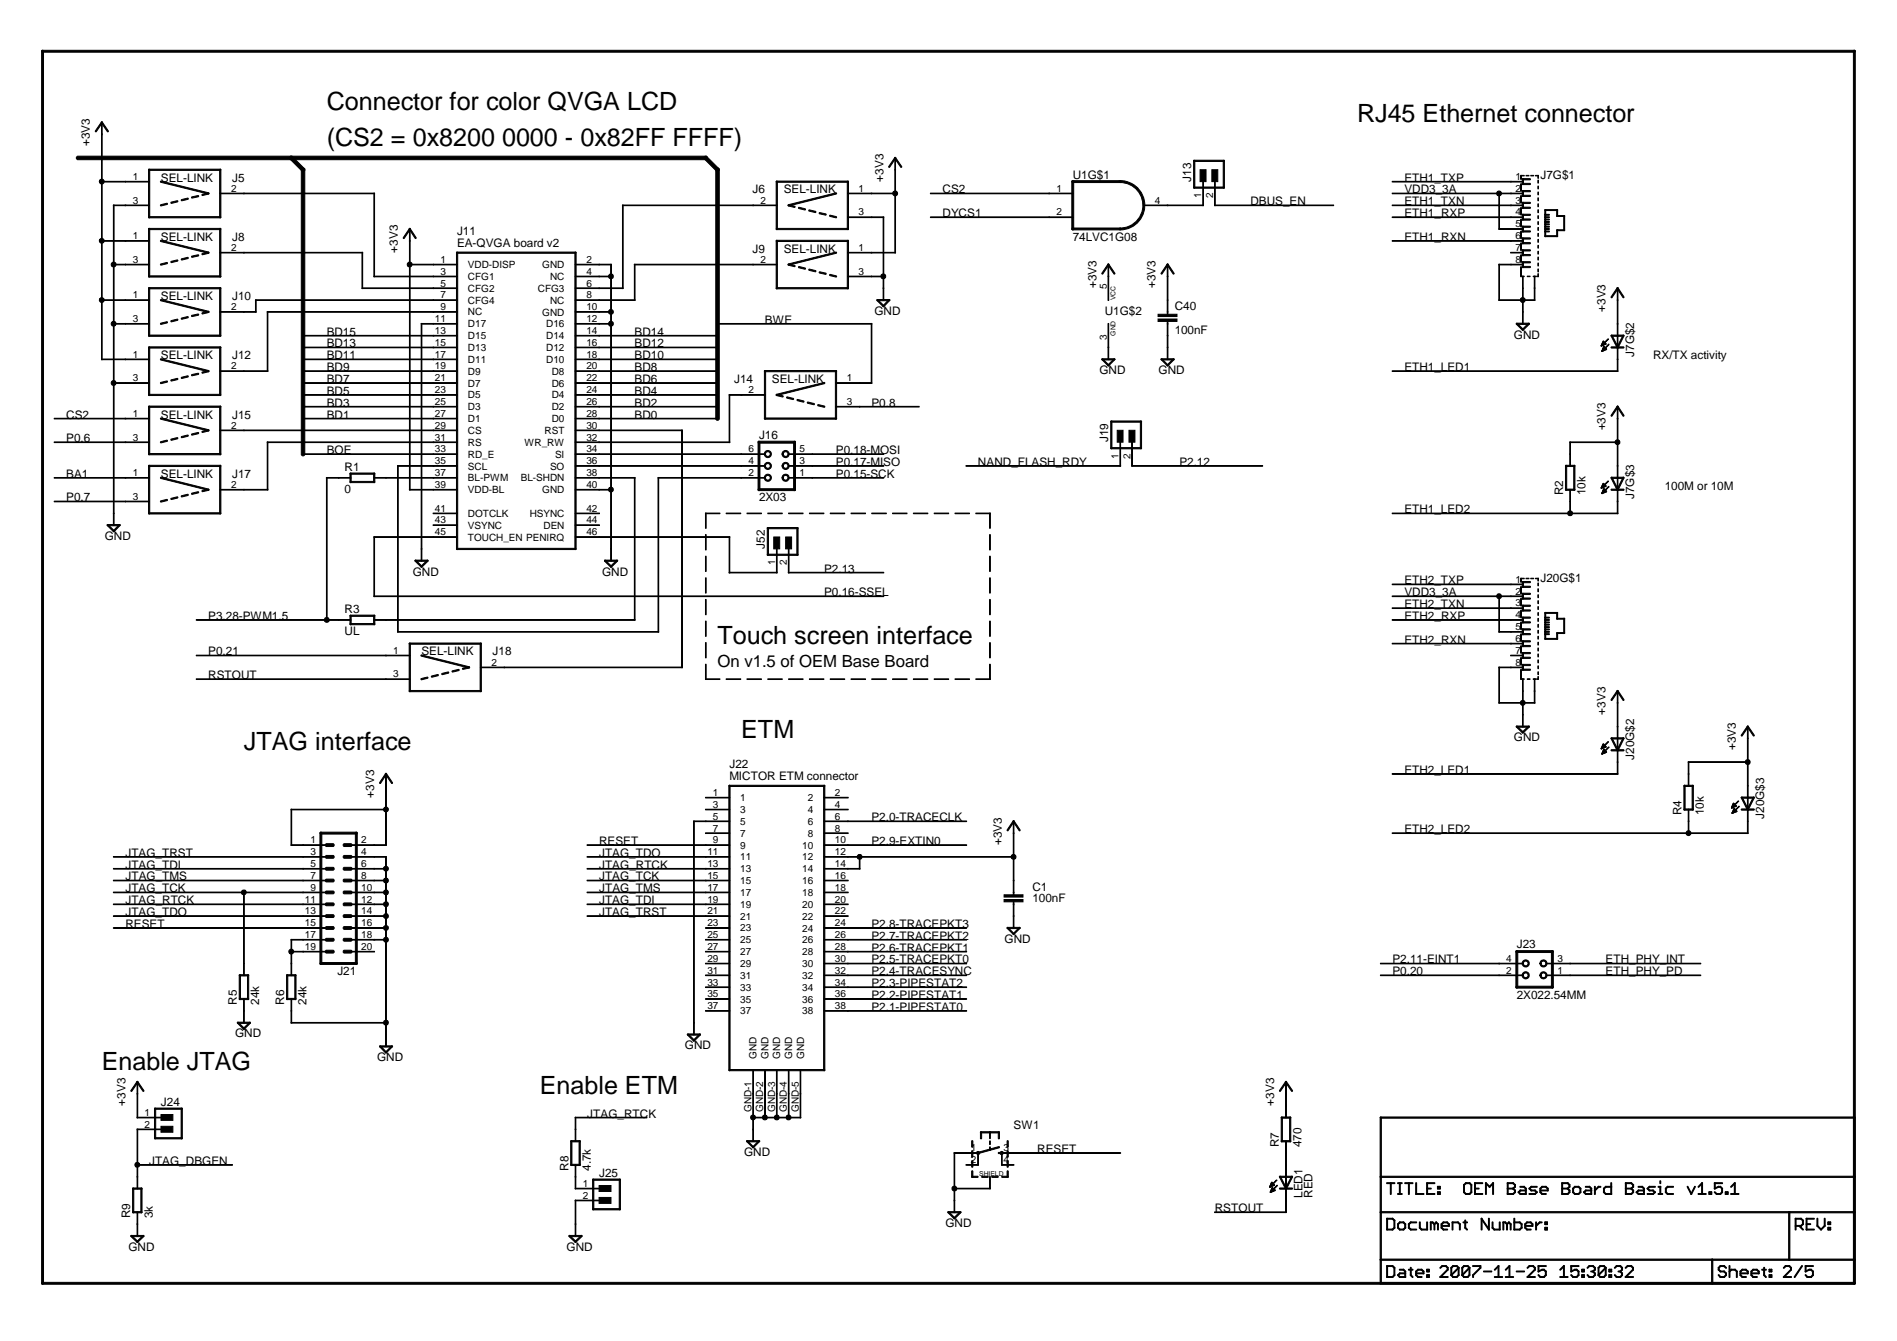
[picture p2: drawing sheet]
<svg xmlns="http://www.w3.org/2000/svg" width="297mm" height="210mm" viewBox="0 0 297 210" stroke-linecap="round" stroke-linejoin="round" font-family="sans-serif">
<defs><g id="words">
<g font-size="3.9">
<text x="51.2" y="17.3">Connector for color QVGA LCD</text>
<text x="51.2" y="22.9">(CS2 = 0x8200 0000 - 0x82FF FFFF)</text>
<text x="212.5" y="19.2">RJ45 Ethernet connector</text>
<text x="112.3" y="100.7">Touch screen interface</text>
<text x="38.2" y="117.4">JTAG interface</text>
<text x="116.1" y="115.6">ETM</text>
<text x="15.9" y="167.5">Enable JTAG</text>
<text x="84.5" y="171.2">Enable ETM</text>
</g>
<text font-size="2.6" x="112.3" y="104.5">On v1.5 of OEM Base Board</text>
<g font-size="1.8">
<text x="14.1" y="22.9" transform="rotate(-90 14.1 22.9)">+3V3</text>
<text x="25.2" y="28.4">SEL-LINK</text>
<text x="36.3" y="28.4">J5</text>
<text x="138.3" y="28.4" transform="rotate(-90 138.3 28.4)">+3V3</text>
<text x="168" y="28">U1G$1</text>
<text x="186.5" y="28.4" transform="rotate(-90 186.5 28.4)">J13</text>
<text x="219.9" y="28.4">ETH1_TXP</text>
<text x="241.2" y="28">J7G$1</text>
<text x="117.8" y="30.3">J6</text>
<text x="122.7" y="30.3">SEL-LINK</text>
<text x="147.6" y="30.3">CS2</text>
<text x="147.6" y="34">DYCS1</text>
<text x="195.8" y="32.1">DBUS_EN</text>
<text x="219.9" y="30.3">VDD3_3A</text>
<text x="219.9" y="32.1">ETH1_TXN</text>
<text x="219.9" y="34">ETH1_RXP</text>
<text x="25.2" y="37.7">SEL-LINK</text>
<text x="36.3" y="37.7">J8</text>
<text x="62.3" y="39.5" transform="rotate(-90 62.3 39.5)">+3V3</text>
<text x="71.6" y="36.8">J11</text>
<text x="71.6" y="38.6">EA-QVGA board v2</text>
<text x="117.8" y="39.5">J9</text>
<text x="122.7" y="39.5">SEL-LINK</text>
<text x="168" y="37.7">74LVC1G08</text>
<text x="219.9" y="37.7">ETH1_RXN</text>
<text x="25.2" y="47">SEL-LINK</text>
<text x="36.3" y="47">J10</text>
<text x="171.7" y="45.1" transform="rotate(-90 171.7 45.1)">+3V3</text>
<text x="181" y="45.1" transform="rotate(-90 181 45.1)">+3V3</text>
<text x="51.2" y="52.5">BD15</text>
<text x="99.4" y="52.5">BD14</text>
<text x="119.8" y="50.7">BWE</text>
<text x="136.9" y="49.3">GND</text>
<text x="173" y="49.4">U1G$2</text>
<text x="183.9" y="52.3">100nF</text>
<text x="183.9" y="48.5">C40</text>
<text x="237" y="53">GND</text>
<text x="251.4" y="48.8" transform="rotate(-90 251.4 48.8)">+3V3</text>
<text x="25.2" y="56.2">SEL-LINK</text>
<text x="36.3" y="56.2">J12</text>
<text x="51.2" y="59.9">BD7</text>
<text x="51.2" y="58.1">BD9</text>
<text x="51.2" y="56.2">BD11</text>
<text x="51.2" y="54.4">BD13</text>
<text x="99.4" y="59.9">BD6</text>
<text x="99.4" y="58.1">BD8</text>
<text x="99.4" y="56.2">BD10</text>
<text x="99.4" y="54.4">BD12</text>
<text x="115" y="59.9">J14</text>
<text x="120.9" y="59.9">SEL-LINK</text>
<text x="172.1" y="58.5">GND</text>
<text x="181.4" y="58.5">GND</text>
<text x="219.9" y="58.1">ETH1_LED1</text>
<text x="255.9" y="55.9" transform="rotate(-90 255.9 55.9)">J7G$2</text>
<text x="258.8" y="56.2">RX/TX activity</text>
<text x="10.4" y="65.5">CS2</text>
<text x="25.2" y="65.5">SEL-LINK</text>
<text x="36.3" y="65.5">J15</text>
<text x="51.2" y="65.5">BD1</text>
<text x="51.2" y="63.6">BD3</text>
<text x="51.2" y="61.8">BD5</text>
<text x="99.4" y="65.5">BD0</text>
<text x="99.4" y="63.6">BD2</text>
<text x="99.4" y="61.8">BD4</text>
<text x="136.5" y="63.6">P0.8</text>
<text x="10.4" y="69.2">P0.6</text>
<text x="51.2" y="71.1">BOE</text>
<text x="118.8" y="68.7">J16</text>
<text x="130.9" y="71.1">P0.18-MOSI</text>
<text x="173.5" y="69.2" transform="rotate(-90 173.5 69.2)">J19</text>
<text x="251.4" y="67.4" transform="rotate(-90 251.4 67.4)">+3V3</text>
<text x="10.4" y="74.8">BA1</text>
<text x="25.2" y="74.8">SEL-LINK</text>
<text x="36.3" y="74.8">J17</text>
<text x="53.9" y="73.7">R1</text>
<text x="54" y="77.2">0</text>
<text x="130.9" y="72.9">P0.17-MISO</text>
<text x="130.9" y="74.8">P0.15-SCK</text>
<text x="153.1" y="72.9">NAND_FLASH_RDY</text>
<text x="184.7" y="72.9">P2.12</text>
<text x="244.8" y="77.6" transform="rotate(-90 244.8 77.6)">R2</text>
<text x="248.3" y="77.6" transform="rotate(-90 248.3 77.6)">10k</text>
<text x="260.7" y="76.6">100M or 10M</text>
<text x="10.4" y="78.5">P0.7</text>
<text x="118.8" y="78.5">2X03</text>
<text x="219.9" y="80.4">ETH1_LED2</text>
<text x="255.9" y="78.1" transform="rotate(-90 255.9 78.1)">J7G$3</text>
<text x="16.4" y="84.5">GND</text>
<text x="119.8" y="85.9" transform="rotate(-90 119.8 85.9)">J52</text>
<text x="129.1" y="89.6">P2.13</text>
<text x="53.9" y="95.9">R3</text>
<text x="64.6" y="90.1">GND</text>
<text x="94.3" y="90.1">GND</text>
<text x="129.1" y="93.3">P0.16-SSEL</text>
<text x="219.9" y="93.3">VDD3_3A</text>
<text x="219.9" y="95.2">ETH2_TXN</text>
<text x="219.9" y="91.5">ETH2_TXP</text>
<text x="241.2" y="91.1">J20G$1</text>
<text x="32.6" y="97">P3.28-PWM1.5</text>
<text x="54" y="99.4">UL</text>
<text x="219.9" y="100.7">ETH2_RXN</text>
<text x="219.9" y="97">ETH2_RXP</text>
<text x="32.6" y="106.3">RSTOUT</text>
<text x="32.6" y="102.6">P0.21</text>
<text x="66" y="102.6">SEL-LINK</text>
<text x="77.1" y="102.6">J18</text>
<text x="251.4" y="111.9" transform="rotate(-90 251.4 111.9)">+3V3</text>
<text x="237" y="116">GND</text>
<text x="255.9" y="118.9" transform="rotate(-90 255.9 118.9)">J20G$2</text>
<text x="271.8" y="117.4" transform="rotate(-90 271.8 117.4)">+3V3</text>
<text x="58.6" y="124.8" transform="rotate(-90 58.6 124.8)">+3V3</text>
<text x="114.2" y="120.2">J22</text>
<text x="114.2" y="122.1">MICTOR ETM connector</text>
<text x="219.9" y="121.1">ETH2_LED1</text>
<text x="136.5" y="128.5">P2.0-TRACECLK</text>
<text x="219.9" y="130.4">ETH2_LED2</text>
<text x="263.3" y="127.6" transform="rotate(-90 263.3 127.6)">R4</text>
<text x="266.8" y="127.6" transform="rotate(-90 266.8 127.6)">10k</text>
<text x="276.3" y="128.2" transform="rotate(-90 276.3 128.2)">J20G$3</text>
<text x="19.6" y="134.1">JTAG_TRST</text>
<text x="19.6" y="137.8">JTAG_TMS</text>
<text x="19.6" y="136">JTAG_TDI</text>
<text x="93.8" y="137.8">JTAG_TCK</text>
<text x="93.8" y="136">JTAG_RTCK</text>
<text x="93.8" y="134.1">JTAG_TDO</text>
<text x="93.8" y="132.3">RESET</text>
<text x="136.5" y="132.3">P2.9-EXTIN0</text>
<text x="156.9" y="132.3" transform="rotate(-90 156.9 132.3)">+3V3</text>
<text x="19.6" y="139.7">JTAG_TCK</text>
<text x="19.6" y="141.5">JTAG_RTCK</text>
<text x="19.6" y="143.4">JTAG_TDO</text>
<text x="93.8" y="143.4">JTAG_TRST</text>
<text x="93.8" y="139.7">JTAG_TMS</text>
<text x="93.8" y="141.5">JTAG_TDI</text>
<text x="161.7" y="139.4">C1</text>
<text x="161.7" y="141.3">100nF</text>
<text x="19.6" y="145.2">RESET</text>
<text x="136.5" y="149">P2.6-TRACEPKT1</text>
<text x="136.5" y="147.1">P2.7-TRACEPKT2</text>
<text x="136.5" y="145.2">P2.8-TRACEPKT3</text>
<text x="157.3" y="147.6">GND</text>
<text x="237.5" y="148.4">J23</text>
<text x="52.8" y="152.7">J21</text>
<text x="136.5" y="154.5">P2.3-PIPESTAT2</text>
<text x="136.5" y="150.8">P2.5-TRACEPKT0</text>
<text x="136.5" y="152.7">P2.4-TRACESYNC</text>
<text x="218" y="150.8">P2.11-EINT1</text>
<text x="218" y="152.7">P0.20</text>
<text x="251.4" y="152.7">ETH_PHY_PD</text>
<text x="251.4" y="150.8">ETH_PHY_INT</text>
<text x="37.1" y="157.3" transform="rotate(-90 37.1 157.3)">R5</text>
<text x="40.6" y="157.3" transform="rotate(-90 40.6 157.3)">24k</text>
<text x="44.5" y="157.3" transform="rotate(-90 44.5 157.3)">R6</text>
<text x="48" y="157.3" transform="rotate(-90 48 157.3)">24k</text>
<text x="136.5" y="158.2">P2.1-PIPESTAT0</text>
<text x="136.5" y="156.4">P2.2-PIPESTAT1</text>
<text x="237.5" y="156.4">2X022.54MM</text>
<text x="36.8" y="162.4">GND</text>
<text x="59.1" y="166.1">GND</text>
<text x="107.2" y="164.3">GND</text>
<text x="19.6" y="173.1" transform="rotate(-90 19.6 173.1)">+3V3</text>
<text x="25.2" y="173.1">J24</text>
<text x="199.5" y="173.1" transform="rotate(-90 199.5 173.1)">+3V3</text>
<text x="92" y="174.9">JTAG_RTCK</text>
<text x="158.7" y="176.8">SW1</text>
<text x="200.3" y="179.6" transform="rotate(-90 200.3 179.6)">R7</text>
<text x="203.8" y="179.6" transform="rotate(-90 203.8 179.6)">470</text>
<text x="23.3" y="182.3">JTAG_DBGEN</text>
<text x="89" y="183.3" transform="rotate(-90 89 183.3)">R8</text>
<text x="92.5" y="183.3" transform="rotate(-90 92.5 183.3)">4.7k</text>
<text x="93.8" y="184.2">J25</text>
<text x="116.5" y="180.9">GND</text>
<text x="162.4" y="180.5">RESET</text>
<text x="20.4" y="190.7" transform="rotate(-90 20.4 190.7)">R9</text>
<text x="23.9" y="190.7" transform="rotate(-90 23.9 190.7)">3k</text>
<text x="190.2" y="189.7">RSTOUT</text>
<text x="204" y="187.5" transform="rotate(-90 204 187.5)">LED1</text>
<text x="205.5" y="187.5" transform="rotate(-90 205.5 187.5)">RED</text>
<text x="20.1" y="195.8">GND</text>
<text x="88.7" y="195.8">GND</text>
<text x="148" y="192.1">GND</text>
</g>
<g font-size="1.6">
<text x="20.8" y="28.2">1</text>
<text x="237.3" y="28.2">1</text>
<text x="20.8" y="31.9">3</text>
<text x="36.2" y="30">2</text>
<text x="119.1" y="31.9">2</text>
<text x="134.4" y="30">1</text>
<text x="134.4" y="33.7">3</text>
<text x="165.4" y="30">1</text>
<text x="165.4" y="33.7">2</text>
<text x="180.8" y="31.9">4</text>
<text x="188.1" y="31" transform="rotate(-90 188.1 31)">1</text>
<text x="190" y="31" transform="rotate(-90 190 31)">2</text>
<text x="237.3" y="30">2</text>
<text x="237.3" y="31.9">3</text>
<text x="237.3" y="33.7">4</text>
<text x="237.3" y="35.6">5</text>
<text x="20.8" y="37.4">1</text>
<text x="20.8" y="41.1">3</text>
<text x="36.2" y="39.3">2</text>
<text x="69" y="41.1">1</text>
<text x="73.3" y="42">VDD-DISP</text>
<text x="84.9" y="42">GND</text>
<text x="91.8" y="41.2">2</text>
<text x="119.1" y="41.1">2</text>
<text x="134.4" y="39.3">1</text>
<text x="237.3" y="37.4">6</text>
<text x="237.3" y="39.3">7</text>
<text x="237.3" y="41.1">8</text>
<text x="20.8" y="46.7">1</text>
<text x="69" y="43">3</text>
<text x="69" y="44.9">5</text>
<text x="69" y="46.7">7</text>
<text x="73.3" y="43.8">CFG1</text>
<text x="73.3" y="45.7">CFG2</text>
<text x="73.3" y="47.5">CFG4</text>
<text x="84.2" y="45.7">CFG3</text>
<text x="86.1" y="47.5">NC</text>
<text x="86.1" y="43.8">NC</text>
<text x="91.8" y="46.7">8</text>
<text x="91.8" y="44.9">6</text>
<text x="91.8" y="43">4</text>
<text x="134.4" y="43">3</text>
<text x="173.3" y="45.3" transform="rotate(-90 173.3 45.3)">5</text>
<text x="20.8" y="50.4">3</text>
<text x="36.2" y="48.6">2</text>
<text x="68.1" y="50.4">11</text>
<text x="68.1" y="52.3">13</text>
<text x="69" y="48.6">9</text>
<text x="73.3" y="49.4">NC</text>
<text x="73.3" y="51.2">D17</text>
<text x="73.3" y="53.1">D15</text>
<text x="84.9" y="49.4">GND</text>
<text x="85.5" y="53.1">D14</text>
<text x="85.5" y="51.2">D16</text>
<text x="91.8" y="52.3">14</text>
<text x="91.8" y="50.4">12</text>
<text x="91.8" y="48.6">10</text>
<text x="173.3" y="53.3" transform="rotate(-90 173.3 53.3)">3</text>
<text x="20.8" y="56">1</text>
<text x="20.8" y="59.7">3</text>
<text x="36.2" y="57.8">2</text>
<text x="68.1" y="54.1">15</text>
<text x="68.1" y="56">17</text>
<text x="68.1" y="57.8">19</text>
<text x="68.1" y="59.7">21</text>
<text x="73.3" y="55">D13</text>
<text x="73.3" y="56.8">D11</text>
<text x="73.3" y="58.7">D9</text>
<text x="85.5" y="56.8">D10</text>
<text x="85.5" y="55">D12</text>
<text x="86.4" y="58.7">D8</text>
<text x="91.8" y="59.7">22</text>
<text x="91.8" y="57.8">20</text>
<text x="91.8" y="56">18</text>
<text x="91.8" y="54.1">16</text>
<text x="132.6" y="59.7">1</text>
<text x="20.8" y="65.3">1</text>
<text x="68.1" y="61.5">23</text>
<text x="68.1" y="63.4">25</text>
<text x="68.1" y="65.3">27</text>
<text x="73.3" y="60.5">D7</text>
<text x="73.3" y="62.4">D5</text>
<text x="73.3" y="64.2">D3</text>
<text x="86.4" y="64.2">D2</text>
<text x="86.4" y="62.4">D4</text>
<text x="86.4" y="60.5">D6</text>
<text x="91.8" y="65.3">28</text>
<text x="91.8" y="63.4">26</text>
<text x="91.8" y="61.5">24</text>
<text x="117.2" y="61.5">2</text>
<text x="132.6" y="63.4">3</text>
<text x="20.8" y="69">3</text>
<text x="36.2" y="67.1">2</text>
<text x="68.1" y="67.1">29</text>
<text x="68.1" y="69">31</text>
<text x="68.1" y="70.8">33</text>
<text x="73.3" y="66.1">D1</text>
<text x="73.3" y="67.9">CS</text>
<text x="73.3" y="69.8">RS</text>
<text x="73.3" y="71.6">RD_E</text>
<text x="82.1" y="69.8">WR_RW</text>
<text x="85.3" y="67.9">RST</text>
<text x="86.4" y="66.1">D0</text>
<text x="86.9" y="71.6">SI</text>
<text x="91.8" y="70.8">34</text>
<text x="91.8" y="69">32</text>
<text x="91.8" y="67.1">30</text>
<text x="117.2" y="70.8">6</text>
<text x="125.2" y="70.8">5</text>
<text x="175.1" y="71.8" transform="rotate(-90 175.1 71.8)">1</text>
<text x="177" y="71.8" transform="rotate(-90 177 71.8)">2</text>
<text x="20.8" y="74.5">1</text>
<text x="36.2" y="76.4">2</text>
<text x="68.1" y="72.7">35</text>
<text x="68.1" y="74.5">37</text>
<text x="68.1" y="76.4">39</text>
<text x="73.3" y="73.5">SCL</text>
<text x="73.3" y="75.3">BL-PWM</text>
<text x="73.3" y="77.2">VDD-BL</text>
<text x="81.6" y="75.4">BL-SHDN</text>
<text x="84.9" y="77.2">GND</text>
<text x="86.1" y="73.5">SO</text>
<text x="91.8" y="76.4">40</text>
<text x="91.8" y="74.5">38</text>
<text x="91.8" y="72.7">36</text>
<text x="117.2" y="74.5">2</text>
<text x="117.2" y="72.7">4</text>
<text x="125.2" y="74.5">1</text>
<text x="125.2" y="72.7">3</text>
<text x="20.8" y="78.2">3</text>
<text x="68.1" y="80.1">41</text>
<text x="68.1" y="81.9">43</text>
<text x="68.1" y="83.8">45</text>
<text x="73.3" y="80.9">DOTCLK</text>
<text x="73.3" y="82.8">VSYNC</text>
<text x="82.9" y="80.9">HSYNC</text>
<text x="85.1" y="82.8">DEN</text>
<text x="91.8" y="80.1">42</text>
<text x="91.8" y="81.9">44</text>
<text x="91.8" y="83.8">46</text>
<text x="73.3" y="84.6">TOUCH_EN PENIRQ</text>
<text x="121.4" y="88.5" transform="rotate(-90 121.4 88.5)">1</text>
<text x="123.2" y="88.5" transform="rotate(-90 123.2 88.5)">2</text>
<text x="237.3" y="91.2">1</text>
<text x="237.3" y="93.1">2</text>
<text x="237.3" y="94.9">3</text>
<text x="237.3" y="96.8">4</text>
<text x="237.3" y="98.6">5</text>
<text x="237.3" y="100.5">6</text>
<text x="61.6" y="102.3">1</text>
<text x="61.6" y="106">3</text>
<text x="77" y="104.2">2</text>
<text x="237.3" y="102.3">7</text>
<text x="237.3" y="104.2">8</text>
<text x="111.6" y="124.6">1</text>
<text x="115.9" y="125.4">1</text>
<text x="126.5" y="125.4">2</text>
<text x="130.7" y="124.6">2</text>
<text x="48.6" y="132">1</text>
<text x="56.6" y="132">2</text>
<text x="111.6" y="126.5">3</text>
<text x="111.6" y="128.3">5</text>
<text x="111.6" y="130.2">7</text>
<text x="111.6" y="132">9</text>
<text x="115.9" y="127.3">3</text>
<text x="115.9" y="129.1">5</text>
<text x="115.9" y="131">7</text>
<text x="126.5" y="127.3">4</text>
<text x="126.5" y="129.1">6</text>
<text x="126.5" y="131">8</text>
<text x="130.7" y="126.5">4</text>
<text x="130.7" y="128.3">6</text>
<text x="130.7" y="130.2">8</text>
<text x="130.7" y="132">10</text>
<text x="48.6" y="133.9">3</text>
<text x="48.6" y="135.7">5</text>
<text x="48.6" y="137.6">7</text>
<text x="56.6" y="133.9">4</text>
<text x="56.6" y="135.7">6</text>
<text x="56.6" y="137.6">8</text>
<text x="110.8" y="133.9">11</text>
<text x="110.8" y="135.7">13</text>
<text x="110.8" y="137.6">15</text>
<text x="115.9" y="132.8">9</text>
<text x="115.9" y="134.7">11</text>
<text x="115.9" y="136.5">13</text>
<text x="125.6" y="132.8">10</text>
<text x="125.6" y="134.7">12</text>
<text x="125.6" y="136.5">14</text>
<text x="130.7" y="133.9">12</text>
<text x="130.7" y="135.7">14</text>
<text x="130.7" y="137.6">16</text>
<text x="47.7" y="141.3">11</text>
<text x="47.7" y="143.1">13</text>
<text x="48.6" y="139.4">9</text>
<text x="56.6" y="139.4">10</text>
<text x="56.6" y="141.3">12</text>
<text x="56.6" y="143.1">14</text>
<text x="110.8" y="139.4">17</text>
<text x="110.8" y="141.3">19</text>
<text x="110.8" y="143.1">21</text>
<text x="115.9" y="138.4">15</text>
<text x="115.9" y="140.2">17</text>
<text x="115.9" y="142.1">19</text>
<text x="115.9" y="144">21</text>
<text x="125.6" y="138.4">16</text>
<text x="125.6" y="140.3">18</text>
<text x="125.6" y="142.1">20</text>
<text x="125.6" y="144">22</text>
<text x="130.7" y="139.4">18</text>
<text x="130.7" y="141.3">20</text>
<text x="130.7" y="143.1">22</text>
<text x="47.7" y="145">15</text>
<text x="47.7" y="146.8">17</text>
<text x="47.7" y="148.7">19</text>
<text x="56.6" y="145">16</text>
<text x="56.6" y="146.8">18</text>
<text x="56.6" y="148.7">20</text>
<text x="110.8" y="145">23</text>
<text x="110.8" y="146.8">25</text>
<text x="110.8" y="148.7">27</text>
<text x="115.9" y="145.8">23</text>
<text x="115.9" y="147.7">25</text>
<text x="115.9" y="149.5">27</text>
<text x="125.6" y="145.8">24</text>
<text x="125.6" y="147.7">26</text>
<text x="125.6" y="149.5">28</text>
<text x="130.7" y="145">24</text>
<text x="130.7" y="146.8">26</text>
<text x="130.7" y="148.7">28</text>
<text x="110.8" y="150.5">29</text>
<text x="110.8" y="152.4">31</text>
<text x="110.8" y="154.3">33</text>
<text x="115.9" y="151.4">29</text>
<text x="115.9" y="153.2">31</text>
<text x="115.9" y="155.1">33</text>
<text x="125.6" y="155.1">34</text>
<text x="125.6" y="151.4">30</text>
<text x="125.6" y="153.2">32</text>
<text x="130.7" y="154.3">34</text>
<text x="130.7" y="150.5">30</text>
<text x="130.7" y="152.4">32</text>
<text x="235.9" y="152.4">2</text>
<text x="235.9" y="150.5">4</text>
<text x="243.9" y="152.4">1</text>
<text x="243.9" y="150.5">3</text>
<text x="110.8" y="156.1">35</text>
<text x="110.8" y="158">37</text>
<text x="115.9" y="156.9">35</text>
<text x="115.9" y="158.8">37</text>
<text x="125.6" y="158.8">38</text>
<text x="125.6" y="156.9">36</text>
<text x="130.7" y="158">38</text>
<text x="130.7" y="156.1">36</text>
<text x="118.5" y="165.8" transform="rotate(-90 118.5 165.8)">GND</text>
<text x="120.3" y="165.8" transform="rotate(-90 120.3 165.8)">GND</text>
<text x="122.2" y="165.8" transform="rotate(-90 122.2 165.8)">GND</text>
<text x="124" y="165.8" transform="rotate(-90 124 165.8)">GND</text>
<text x="125.9" y="165.8" transform="rotate(-90 125.9 165.8)">GND</text>
<text x="22.6" y="174.6">1</text>
<text x="22.6" y="176.5">2</text>
<text x="117.7" y="174.1" transform="rotate(-90 117.7 174.1)">GND-1</text>
<text x="119.5" y="174.1" transform="rotate(-90 119.5 174.1)">GND-2</text>
<text x="121.4" y="174.1" transform="rotate(-90 121.4 174.1)">GND-3</text>
<text x="123.2" y="174.1" transform="rotate(-90 123.2 174.1)">GND-4</text>
<text x="125.1" y="174.1" transform="rotate(-90 125.1 174.1)">GND-5</text>
<text x="91.2" y="185.8">1</text>
<text x="152" y="180.2">1</text>
<text x="152" y="182.1">2</text>
<text x="157.1" y="180.2">3</text>
<text x="157.1" y="182.1">4</text>
<text x="91.2" y="187.6">2</text>
</g>
<g font-size="1.1">
<text x="174.7" y="47" transform="rotate(-90 174.7 47)">VCC</text>
<text x="174.7" y="52.5" transform="rotate(-90 174.7 52.5)">GND</text>
<text x="153.3" y="184">SHIELD</text>
</g>
</g></defs>
<g fill="#000" stroke="#000" stroke-width=".16">
<path d="M6.5 8l.1-.1h283.8l.1 .2-.1 .1h-283.8z" fill-rule="evenodd"/>
<path d="M15.9 19.1h.1v.1l-1 1.4-.1-.1z" fill-rule="evenodd"/>
<path d="M15.9 28.4h.1v9.4l-.1-.1z" fill-rule="evenodd"/>
<path d="M15.9 21h.1v7.5h-.1z" fill-rule="evenodd"/>
<path d="M15.9 19.1h.1v2l-.1-.1z" fill-rule="evenodd"/>
<path d="M15.9 19.1h.1l1 1.4-.1 .1z" fill-rule="evenodd"/>
<path d="M17.8 32.1h1.9v.1h-1.9z" fill-rule="evenodd"/>
<path d="M15.9 37.7h3.8l-3.8 .1z" fill-rule="evenodd"/>
<path d="M15.9 28.4h3.8v.1h-3.8z" fill-rule="evenodd"/>
<path d="M19.6 28.4h3.8v.1h-3.8z" fill-rule="evenodd"/>
<path d="M19.6 32.1h3.8v.1h-3.8z" fill-rule="evenodd"/>
<path d="M19.6 37.7h3.8l-3.8 .1z" fill-rule="evenodd"/>
<path d="M23.3 26.5h.1v7.6l-.1-.1z" fill-rule="evenodd"/>
<path d="M25.2 32l.9-.2 .1 .1v.1l-1 .2h-.1z" fill-rule="evenodd"/>
<path d="M26.8 31.6l.9-.2 .2 .1-.1 .1-.9 .2h-.1z" fill-rule="evenodd"/>
<path d="M28.4 31.2l1-.2 .1 .1-.1 .1-.9 .2h-.1z" fill-rule="evenodd"/>
<path d="M30 30.8l1.1-.1v.1l-1 .2-.1-.1z" fill-rule="evenodd"/>
<path d="M25.1 28.4l.1-.1 7.5 1.9v.1l-.1 .1-7.4-1.9z" fill-rule="evenodd"/>
<path d="M31.7 30.4l.9-.2h.1v.2l-1 .2-.1-.1z" fill-rule="evenodd"/>
<path d="M25.2 37.6l7.5 1.9v.1h-.1l-7.4-1.8z" fill-rule="evenodd"/>
<path d="M31.7 39.7l.9-.2h.1v.1l-1 .3-.1-.1z" fill-rule="evenodd"/>
<path d="M23.3 34l11.2-.1 .1 .1-11.3 .1z" fill-rule="evenodd"/>
<path d="M34.4 26.5h.2l-.1 7.6-.1-.1z" fill-rule="evenodd"/>
<path d="M23.3 26.5h11.2l.1 .1-11.3 .1z" fill-rule="evenodd"/>
<path d="M23.3 35.8h11.2l.1 .1h-11.3z" fill-rule="evenodd"/>
<path d="M34.4 30.2h3.8v.1h-3.7z" fill-rule="evenodd"/>
<path d="M34.4 39.5h3.8v.1h-3.7z" fill-rule="evenodd"/>
<path d="M12 24.6l.1-.2h33.6l.2 .2v.2l-.2 .2h-33.6l-.1-.2z" fill-rule="evenodd"/>
<path d="M45.3 24.6l.2-.2h.2l2 2.1v.2l-.1 .1h-.3l-2-2z" fill-rule="evenodd"/>
<path d="M38.1 39.5h18.7v.1h-18.6z" fill-rule="evenodd"/>
<path d="M38.1 30.2h20.5v.1h-20.4z" fill-rule="evenodd"/>
<path d="M64.1 35.8l.2 .1-1.1 1.4-.1-.1z" fill-rule="evenodd"/>
<path d="M64.1 35.8h.1v2l-.1-.1z" fill-rule="evenodd"/>
<path d="M64.1 35.8h.1l1 1.4-.1 .1z" fill-rule="evenodd"/>
<path d="M71.5 39.5h18.6l.1 .1h-18.7z" fill-rule="evenodd"/>
<path d="M45.3 24.6l.2-.2h65.1l.2 .2v.2l-.2 .2h-65.1l-.2-.2z" fill-rule="evenodd"/>
<path d="M110.4 24.4h.2l2 2.1v.2l-.1 .1h-.3l-2-2v-.2z" fill-rule="evenodd"/>
<path d="M97.5 32.1h20.5v.1h-20.5z" fill-rule="evenodd"/>
<path d="M117.9 32.1h3.8v.1h-3.8z" fill-rule="evenodd"/>
<path d="M121.5 28.4h.2v7.5h-.2z" fill-rule="evenodd"/>
<path d="M123.4 32.1l.1-.1 1 .3v.1l-.1 .1-1-.3z" fill-rule="evenodd"/>
<path d="M125.1 32.4l1 .3v.1l-.1 .1-.9-.3z" fill-rule="evenodd"/>
<path d="M126.7 32.9l1 .2 .1 .1-.1 .1-1-.3z" fill-rule="evenodd"/>
<path d="M128.3 33.3l1 .2 .1 .1-1.1-.1z" fill-rule="evenodd"/>
<path d="M123.4 32l7.5-1.8h.1v.2l-7.5 1.8h-.1z" fill-rule="evenodd"/>
<path d="M130 33.7l1 .2v.1l-.1 .1-1-.2z" fill-rule="evenodd"/>
<path d="M123.4 41.3l7.5-1.8h.1v.1l-7.5 1.9-.1-.1z" fill-rule="evenodd"/>
<path d="M132.7 28.3l.2 .1-.1 7.5h-.1z" fill-rule="evenodd"/>
<path d="M121.5 35.8h11.3l.1 .1h-11.3z" fill-rule="evenodd"/>
<path d="M121.5 28.4l11.3-.1 .1 .2h-11.3z" fill-rule="evenodd"/>
<path d="M121.5 37.7l11.3-.1 .1 .1-11.3 .1z" fill-rule="evenodd"/>
<path d="M132.7 30.2h3.8v.1h-3.8z" fill-rule="evenodd"/>
<path d="M132.7 34h3.8l-3.8 .1z" fill-rule="evenodd"/>
<path d="M132.7 39.5h3.8v.1h-3.8z" fill-rule="evenodd"/>
<path d="M136.4 34h2l-2 .1z" fill-rule="evenodd"/>
<path d="M140.1 24.6l.2 .2-1.1 1.4-.1-.1z" fill-rule="evenodd"/>
<path d="M136.4 39.5h3.8v.1h-3.8z" fill-rule="evenodd"/>
<path d="M140.1 30.2h.1v9.4h-.1z" fill-rule="evenodd"/>
<path d="M140.1 26.5h.1v3.8h-.1z" fill-rule="evenodd"/>
<path d="M136.4 30.2h3.8v.1h-3.8z" fill-rule="evenodd"/>
<path d="M140.1 24.7h.1v1.9h-.1z" fill-rule="evenodd"/>
<path d="M140.1 24.6l1.1 1.5-.1 .1-1-1.4z" fill-rule="evenodd"/>
<path d="M145.7 30.2h18.6v.1h-18.6z" fill-rule="evenodd"/>
<path d="M145.7 34h18.6l-18.6 .1z" fill-rule="evenodd"/>
<path d="M164.2 30.2h3.8v.1h-3.7z" fill-rule="evenodd"/>
<path d="M164.3 34h3.7l-3.7 .1z" fill-rule="evenodd"/>
<path d="M167.8 28.4l.1-.1 .2 .1v7.5l-.1 .1-.2-.1z" fill-rule="evenodd"/>
<path d="M175.3 28.4a3.7 3.7 0 0 1 4 3.8 3.7 3.7 0 0 1-4 3.7v-.2a3.6 3.6 0 0 0 3.7-3.6 3.6 3.6 0 0 0-3.7-3.5z" fill-rule="evenodd"/>
<path d="M167.8 35.8l.1-.1h7.6l.1 .2-.1 .1h-7.6z" fill-rule="evenodd"/>
<path d="M167.8 28.4l.1-.1h7.6l.1 .2-.1 .1h-7.6z" fill-rule="evenodd"/>
<path d="M179.1 32.1h3.8v.1h-3.8z" fill-rule="evenodd"/>
<path d="M187 25.1h.1l-.1 4.4-.1-.1z" fill-rule="evenodd"/>
<path d="M187.9 26.6h.9v1.8h-.9z" fill-rule="evenodd"/>
<path d="M182.8 32.1h5.6v.1h-5.6z" fill-rule="evenodd"/>
<path d="M188.3 28.4h.1v3.8h-.1z" fill-rule="evenodd"/>
<path d="M189.8 26.6h.9v1.8h-.9z" fill-rule="evenodd"/>
<path d="M190.2 28.4h.1v3.8h-.1z" fill-rule="evenodd"/>
<path d="M187 29.3h4.7v.1l-4.7 .1z" fill-rule="evenodd"/>
<path d="M191.6 25.1h.1v4.4l-.2-.1z" fill-rule="evenodd"/>
<path d="M187 25.1h4.7v.1l-4.7 .1z" fill-rule="evenodd"/>
<path d="M190.2 32.1h18.6v.1h-18.6z" fill-rule="evenodd"/>
<path d="M218 30.2h16.8v.1h-16.8z" fill-rule="evenodd"/>
<path d="M234.7 30.2h.1v5.7h-.1z" fill-rule="evenodd"/>
<path d="M234.7 30.2h1.9v.1h-1.9z" fill-rule="evenodd"/>
<path d="M234.7 35.8h1.9v.1h-1.9z" fill-rule="evenodd"/>
<path d="M218 28.4h18.6v.1h-18.6z" fill-rule="evenodd"/>
<path d="M218 32.1h18.6v.1h-18.6z" fill-rule="evenodd"/>
<path d="M218 34h18.6l-18.6 .1z" fill-rule="evenodd"/>
<path d="M218 37.7h18.6l-18.6 .1z" fill-rule="evenodd"/>
<path d="M238.1 27.5h.1v.6z" fill-rule="evenodd"/>
<path d="M238.1 28.8h.1v1.2z" fill-rule="evenodd"/>
<path d="M238.1 30.6h.1v1.2z" fill-rule="evenodd"/>
<path d="M238.1 32.5h.1v1.2z" fill-rule="evenodd"/>
<path d="M238.1 34.3h.1v1.2z" fill-rule="evenodd"/>
<path d="M238.1 36.2h.1v1.2z" fill-rule="evenodd"/>
<path d="M238.1 38h.1v1.2z" fill-rule="evenodd"/>
<path d="M236.5 28.4h2v.1h-1.9z" fill-rule="evenodd"/>
<path d="M236.5 30.2h2v.1h-1.9z" fill-rule="evenodd"/>
<path d="M236.5 32.1h2v.1h-1.9z" fill-rule="evenodd"/>
<path d="M236.5 34h2l-1.9 .1z" fill-rule="evenodd"/>
<path d="M236.5 35.8h2v.1h-1.9z" fill-rule="evenodd"/>
<path d="M236.5 37.7h2l-1.9 .1z" fill-rule="evenodd"/>
<path d="M236.5 39.5h2v.1h-1.9z" fill-rule="evenodd"/>
<path d="M238.4 28h.1v.9l-.1-.1z" fill-rule="evenodd"/>
<path d="M238.4 29.8l.1 .1v.9l-.1-.1z" fill-rule="evenodd"/>
<path d="M238.4 31.7h.1v.9h-.1z" fill-rule="evenodd"/>
<path d="M238.4 33.5l.1 .1v.9l-.1-.1z" fill-rule="evenodd"/>
<path d="M238.4 35.4l.1 .1v.8h-.1z" fill-rule="evenodd"/>
<path d="M238.4 37.2l.1 .1v.9l-.1-.1z" fill-rule="evenodd"/>
<path d="M238.4 39.1l.1 .1v.8h-.1z" fill-rule="evenodd"/>
<path d="M238.1 27.5h.6z" fill-rule="evenodd"/>
<path d="M238.9 27.5h.5z" fill-rule="evenodd"/>
<path d="M238.4 28h1.2v.1l-1.2 .1z" fill-rule="evenodd"/>
<path d="M238.4 28.7h1.2v.1l-1.2 .1z" fill-rule="evenodd"/>
<path d="M238.4 29.8h1.2v.2h-1.2z" fill-rule="evenodd"/>
<path d="M238.4 30.6h1.2v.1l-1.2 .1z" fill-rule="evenodd"/>
<path d="M238.4 31.7h1.2v.1l-1.2 .1z" fill-rule="evenodd"/>
<path d="M238.4 32.4h1.2v.2h-1.2z" fill-rule="evenodd"/>
<path d="M238.4 33.5h1.2v.2h-1.2z" fill-rule="evenodd"/>
<path d="M238.4 34.3h1.2v.1l-1.2 .1z" fill-rule="evenodd"/>
<path d="M238.4 35.4h1.2v.1l-1.2 .1z" fill-rule="evenodd"/>
<path d="M238.4 36.1h1.2v.2h-1.2z" fill-rule="evenodd"/>
<path d="M238.4 37.2h1.2v.2h-1.2z" fill-rule="evenodd"/>
<path d="M238.4 38h1.2v.1l-1.2 .1z" fill-rule="evenodd"/>
<path d="M238.4 39.1h1.2v.1l-1.2 .1z" fill-rule="evenodd"/>
<path d="M238.4 39.8h1.2v.2h-1.2z" fill-rule="evenodd"/>
<path d="M239.7 27.5h.5h-.5z" fill-rule="evenodd"/>
<path d="M240.8 28.2h.1v.5z" fill-rule="evenodd"/>
<path d="M240.8 27.5h.1v.4z" fill-rule="evenodd"/>
<path d="M240.4 27.5h.5z" fill-rule="evenodd"/>
<path d="M240.8 29.1h.1v.5z" fill-rule="evenodd"/>
<path d="M240.8 30.1h.1v.4z" fill-rule="evenodd"/>
<path d="M240.8 31h.1v.4z" fill-rule="evenodd"/>
<path d="M240.8 31.9h.1v.5z" fill-rule="evenodd"/>
<path d="M240.8 32.9h.1v.4z" fill-rule="evenodd"/>
<path d="M240.8 33.8h.1v.4z" fill-rule="evenodd"/>
<path d="M240.8 34.7h.1v.4z" fill-rule="evenodd"/>
<path d="M240.8 35.6h.1v.5z" fill-rule="evenodd"/>
<path d="M240.8 36.6h.1v.4z" fill-rule="evenodd"/>
<path d="M240.8 37.5h.1v.4z" fill-rule="evenodd"/>
<path d="M240.8 38.4h.1v.4z" fill-rule="evenodd"/>
<path d="M240.8 39.3h.1v.5z" fill-rule="evenodd"/>
<path d="M241.9 32.8l.1 .1v.8h-.1z" fill-rule="evenodd"/>
<path d="M241.9 33.5l.1 .1v.5l-.1-.1z" fill-rule="evenodd"/>
<path d="M241.9 33.9l.1 .1v.4h-.1z" fill-rule="evenodd"/>
<path d="M241.9 34.3h.1v.5h-.1z" fill-rule="evenodd"/>
<path d="M241.9 34.7h.1v.5l-.1-.1z" fill-rule="evenodd"/>
<path d="M241.9 35.1h.1v.5l-.1-.1z" fill-rule="evenodd"/>
<path d="M241.9 35.4l.1 .1v.4h-.1z" fill-rule="evenodd"/>
<path d="M241.9 35.8h.1v.5h-.1z" fill-rule="evenodd"/>
<path d="M241.9 36.2h.1v.8h-.1z" fill-rule="evenodd"/>
<path d="M241.9 33.5h.7v.2h-.7z" fill-rule="evenodd"/>
<path d="M241.9 33.9h.7v.1l-.7 .1z" fill-rule="evenodd"/>
<path d="M241.9 34.3h.7v.1h-.7z" fill-rule="evenodd"/>
<path d="M241.9 34.7h.7v.1h-.7z" fill-rule="evenodd"/>
<path d="M241.9 35.1l.7-.1v.1l-.7 .1z" fill-rule="evenodd"/>
<path d="M241.9 35.4h.7v.1l-.7 .1z" fill-rule="evenodd"/>
<path d="M241.9 35.8h.7v.1h-.7z" fill-rule="evenodd"/>
<path d="M241.9 36.2h.7v.1h-.7z" fill-rule="evenodd"/>
<path d="M241.9 36.9h2v.1h-2z" fill-rule="evenodd"/>
<path d="M243.8 36h.1v1h-.1z" fill-rule="evenodd"/>
<path d="M243.8 32.8l.1 .1v1l-.1-.1z" fill-rule="evenodd"/>
<path d="M241.9 32.8h2v.1l-2 .1z" fill-rule="evenodd"/>
<path d="M243.8 36h1.2v.1h-1.2z" fill-rule="evenodd"/>
<path d="M244.9 33.8h.1v2.3h-.1z" fill-rule="evenodd"/>
<path d="M243.8 33.7h1.2v.1l-1.2 .1z" fill-rule="evenodd"/>
<path d="M15.9 46.9h.1v9.4h-.1z" fill-rule="evenodd"/>
<path d="M15.9 37.7h.1v9.3h-.1z" fill-rule="evenodd"/>
<path d="M17.8 32.1h.1l-.1 9.4v-.1z" fill-rule="evenodd"/>
<path d="M17.8 41.4h.1l-.1 9.3z" fill-rule="evenodd"/>
<path d="M17.8 50.7h.1l-.1 9.3z" fill-rule="evenodd"/>
<path d="M17.8 41.4h1.9l-1.9 .1z" fill-rule="evenodd"/>
<path d="M17.8 50.7l1.9-.1v.1h-1.9z" fill-rule="evenodd"/>
<path d="M17.8 59.9h1.9v.1h-1.9z" fill-rule="evenodd"/>
<path d="M15.9 56.2h3.8v.1h-3.8z" fill-rule="evenodd"/>
<path d="M15.9 46.9h3.8v.1h-3.8z" fill-rule="evenodd"/>
<path d="M19.6 41.4h3.8l-3.8 .1z" fill-rule="evenodd"/>
<path d="M19.6 56.2h3.8v.1h-3.8z" fill-rule="evenodd"/>
<path d="M19.6 59.9h3.8v.1h-3.8z" fill-rule="evenodd"/>
<path d="M19.6 46.9h3.8v.1h-3.8z" fill-rule="evenodd"/>
<path d="M19.6 50.7l3.8-.1v.1h-3.8z" fill-rule="evenodd"/>
<path d="M23.3 35.8h.1v7.6l-.1-.1z" fill-rule="evenodd"/>
<path d="M23.3 45.1h.1v7.5h-.1z" fill-rule="evenodd"/>
<path d="M25.2 41.3l.9-.2h.1v.2l-1 .2-.1-.1z" fill-rule="evenodd"/>
<path d="M25.2 59.9l.9-.3 .1 .1v.1l-1 .2h-.1z" fill-rule="evenodd"/>
<path d="M25.2 50.6l.9-.2h.1v.1l-1 .3-.1-.1z" fill-rule="evenodd"/>
<path d="M26.8 40.9l.9-.2h.2l-.1 .2-.9 .2-.1-.1z" fill-rule="evenodd"/>
<path d="M26.8 59.5l.9-.3 .2 .1-.1 .1-.9 .2h-.1z" fill-rule="evenodd"/>
<path d="M26.8 50.2l.9-.2h.2l-.1 .1-.9 .3-.1-.1z" fill-rule="evenodd"/>
<path d="M28.4 40.5l1-.2h.1l-.1 .2-.9 .2-.1-.1z" fill-rule="evenodd"/>
<path d="M28.4 59.1l1-.3 .1 .1-.1 .1-.9 .2h-.1z" fill-rule="evenodd"/>
<path d="M28.4 49.8l1-.2h.1l-.1 .1-.9 .3-.1-.1z" fill-rule="evenodd"/>
<path d="M30 40.1l1.1-.2v.2l-1 .2-.1-.1z" fill-rule="evenodd"/>
<path d="M30 58.6l1.1-.1v.1l-1 .2h-.1z" fill-rule="evenodd"/>
<path d="M30 49.4l1.1-.2v.1l-1 .3-.1-.1z" fill-rule="evenodd"/>
<path d="M25.2 56.2l7.5 1.8v.1l-.1 .1-7.4-1.9z" fill-rule="evenodd"/>
<path d="M31.7 58.2l.9-.2 .1 .1v.1l-1 .2h-.1z" fill-rule="evenodd"/>
<path d="M25.2 46.9l7.5 1.8v.2h-.1l-7.4-1.8z" fill-rule="evenodd"/>
<path d="M31.7 49l.9-.3 .1 .1v.1l-1 .2h-.1z" fill-rule="evenodd"/>
<path d="M23.3 43.2h11.2l.1 .1-11.3 .1z" fill-rule="evenodd"/>
<path d="M34.4 35.8h.2l-.1 7.6-.1-.1z" fill-rule="evenodd"/>
<path d="M23.3 54.3h11.2l.1 .1-11.3 .1z" fill-rule="evenodd"/>
<path d="M23.3 52.5h11.2l.1 .1h-11.3z" fill-rule="evenodd"/>
<path d="M34.4 45.1h.2l-.1 7.5h-.1z" fill-rule="evenodd"/>
<path d="M23.3 45.1l11.2-.1 .1 .1-11.3 .1z" fill-rule="evenodd"/>
<path d="M34.4 58.1l3.8-.1v.1h-3.7z" fill-rule="evenodd"/>
<path d="M34.4 48.8h3.8v.1h-3.7z" fill-rule="evenodd"/>
<path d="M40 46.9h.1v2h-.1z" fill-rule="evenodd"/>
<path d="M38.1 48.8h2v.1h-1.9z" fill-rule="evenodd"/>
<path d="M41.8 48.8h.1v9.3h-.1z" fill-rule="evenodd"/>
<path d="M38.1 58.1l3.8-.1v.1h-3.7z" fill-rule="evenodd"/>
<path d="M56.7 39.5h.1v5.7l-.1-.1z" fill-rule="evenodd"/>
<path d="M58.5 30.2h.1v13.1h-.1z" fill-rule="evenodd"/>
<path d="M64.1 37.7h.1v3.8l-.1-.1z" fill-rule="evenodd"/>
<path d="M66 50.7l1.9-.1v.1h-1.9z" fill-rule="evenodd"/>
<path d="M64.1 41.4h3.8l-3.8 .1z" fill-rule="evenodd"/>
<path d="M47.4 59.9h20.5v.1h-20.5z" fill-rule="evenodd"/>
<path d="M47.4 58.1l20.5-.1v.1h-20.5z" fill-rule="evenodd"/>
<path d="M47.4 56.2h20.5v.1h-20.5z" fill-rule="evenodd"/>
<path d="M47.4 54.4l20.5-.1v.1h-20.5z" fill-rule="evenodd"/>
<path d="M47.4 52.5h20.5v.1h-20.5z" fill-rule="evenodd"/>
<path d="M58.6 43.2h9.3v.1h-9.3z" fill-rule="evenodd"/>
<path d="M56.7 45.1h11.2l-11.2 .1z" fill-rule="evenodd"/>
<path d="M40 46.9h27.9v.1h-27.9z" fill-rule="evenodd"/>
<path d="M41.8 48.8h26.1v.1h-26z" fill-rule="evenodd"/>
<path d="M67.8 41.4h3.8l-3.8 .1z" fill-rule="evenodd"/>
<path d="M67.8 43.2h3.8v.1h-3.8z" fill-rule="evenodd"/>
<path d="M67.8 45.1h3.8l-3.8 .1z" fill-rule="evenodd"/>
<path d="M67.8 46.9h3.8v.1h-3.8z" fill-rule="evenodd"/>
<path d="M67.8 48.8h3.8v.1h-3.8z" fill-rule="evenodd"/>
<path d="M67.8 50.7l3.8-.1v.1h-3.8z" fill-rule="evenodd"/>
<path d="M67.8 52.5h3.8v.1h-3.8z" fill-rule="evenodd"/>
<path d="M67.8 54.4l3.8-.1v.1h-3.8z" fill-rule="evenodd"/>
<path d="M67.8 56.2h3.8v.1h-3.8z" fill-rule="evenodd"/>
<path d="M67.8 58.1l3.8-.1v.1h-3.8z" fill-rule="evenodd"/>
<path d="M67.8 59.9h3.8v.1h-3.8z" fill-rule="evenodd"/>
<path d="M90.1 59.9h3.7l.1 .1h-3.8z" fill-rule="evenodd"/>
<path d="M90.1 58h3.7l.1 .1h-3.8z" fill-rule="evenodd"/>
<path d="M90.1 56.2h3.7l.1 .1h-3.8z" fill-rule="evenodd"/>
<path d="M90.1 54.4l3.7-.1 .1 .1h-3.8z" fill-rule="evenodd"/>
<path d="M90.1 52.5h3.7l.1 .1h-3.8z" fill-rule="evenodd"/>
<path d="M90.1 50.6h3.7l.1 .1h-3.8z" fill-rule="evenodd"/>
<path d="M90.1 48.8h3.7l.1 .1h-3.8z" fill-rule="evenodd"/>
<path d="M90.1 46.9h3.7l.1 .1h-3.8z" fill-rule="evenodd"/>
<path d="M90.1 45.1h3.7h.1l-3.8 .1z" fill-rule="evenodd"/>
<path d="M90.1 43.2h3.7l.1 .1h-3.8z" fill-rule="evenodd"/>
<path d="M90.1 41.4h3.7h.1l-3.8 .1z" fill-rule="evenodd"/>
<path d="M93.8 41.4h1.9l-1.9 .1z" fill-rule="evenodd"/>
<path d="M95.6 41.4h.1v1.9h-.1z" fill-rule="evenodd"/>
<path d="M95.6 43.2h.1v5.7h-.1z" fill-rule="evenodd"/>
<path d="M95.6 48.8h.1v1.9h-.1z" fill-rule="evenodd"/>
<path d="M93.8 48.8h1.9v.1h-1.9z" fill-rule="evenodd"/>
<path d="M93.8 50.7l1.9-.1v.1h-1.9z" fill-rule="evenodd"/>
<path d="M93.8 43.2h1.9v.1h-1.9z" fill-rule="evenodd"/>
<path d="M93.8 45.1h3.8l-3.8 .1z" fill-rule="evenodd"/>
<path d="M97.5 32.1h.1v13.1l-.1-.1z" fill-rule="evenodd"/>
<path d="M93.8 46.9h5.6v.1h-5.6z" fill-rule="evenodd"/>
<path d="M99.4 41.4v5.6h-.1z" fill-rule="evenodd"/>
<path d="M93.8 59.9h18.6v.1h-18.6z" fill-rule="evenodd"/>
<path d="M93.8 58.1l18.6-.1v.1h-18.6z" fill-rule="evenodd"/>
<path d="M93.8 56.2h18.6v.1h-18.6z" fill-rule="evenodd"/>
<path d="M93.8 54.4l18.6-.1v.1h-18.6z" fill-rule="evenodd"/>
<path d="M93.8 52.5h18.6v.1h-18.6z" fill-rule="evenodd"/>
<path d="M99.4 41.4h18.6l-18.6 .1z" fill-rule="evenodd"/>
<path d="M117.9 41.4h3.8l-3.8 .1z" fill-rule="evenodd"/>
<path d="M121.5 37.7h.2v7.5l-.2-.1z" fill-rule="evenodd"/>
<path d="M123.4 41.4l.1-.1 1 .3v.1h-.1l-1-.2z" fill-rule="evenodd"/>
<path d="M125.1 41.7l1 .3v.1h-.1l-.9-.2z" fill-rule="evenodd"/>
<path d="M126.7 42.1l1 .3 .1 .1h-.1l-1-.2z" fill-rule="evenodd"/>
<path d="M121.6 61.7l7.4-1.8h.2l-.1 .1-7.5 1.9-.1-.1z" fill-rule="evenodd"/>
<path d="M128.3 42.5l1 .3 .1 .1-1.1-.2z" fill-rule="evenodd"/>
<path d="M119.7 58.1l11.2-.1 .1 .1-11.2 .1z" fill-rule="evenodd"/>
<path d="M130 42.9l1 .3v.1l-.1 .1-1-.3z" fill-rule="evenodd"/>
<path d="M132.7 37.6l.2 .1-.1 7.5-.1-.1z" fill-rule="evenodd"/>
<path d="M121.5 45.1l11.3-.1 .1 .1-11.3 .1z" fill-rule="evenodd"/>
<path d="M130.8 59.9h3.8l.1 .1h-3.8z" fill-rule="evenodd"/>
<path d="M112.3 50.7l24.2-.1v.1h-24.2z" fill-rule="evenodd"/>
<path d="M136.4 50.7h.1v9.3h-.1z" fill-rule="evenodd"/>
<path d="M134.6 59.9h1.9v.1h-1.9z" fill-rule="evenodd"/>
<path d="M132.7 43.2h3.8v.1h-3.8z" fill-rule="evenodd"/>
<path d="M138.3 34h.1v9.3h-.1z" fill-rule="evenodd"/>
<path d="M138.3 43.2h.1v2l-.1-.1z" fill-rule="evenodd"/>
<path d="M136.4 43.2h2v.1h-2z" fill-rule="evenodd"/>
<path d="M138.3 45.1h.1v1.9h-.1z" fill-rule="evenodd"/>
<path d="M139.2 46.9l.1 .1-1 1-.1-.1z" fill-rule="evenodd"/>
<path d="M137.4 46.9l1 .9v.2l-1.1-.9z" fill-rule="evenodd"/>
<path d="M137.4 46.9h1.9v.1l-1.9 .1z" fill-rule="evenodd"/>
<path d="M173.5 41.4l.1-.1v.1l-1 1.5-.1-.1z" fill-rule="evenodd"/>
<path d="M173.5 41.4h.1v1.9h-.1z" fill-rule="evenodd"/>
<path d="M173.5 54.4h.1v1.9h-.1z" fill-rule="evenodd"/>
<path d="M173.5 43.2h.1v3.8h-.1z" fill-rule="evenodd"/>
<path d="M173.5 50.7h.1v3.7h-.1z" fill-rule="evenodd"/>
<path d="M172.6 56.2l1 .9v.2l-1.1-1z" fill-rule="evenodd"/>
<path d="M173.5 41.3l1.1 1.5-.1 .1-1-1.5z" fill-rule="evenodd"/>
<path d="M172.6 56.2h1.9l.1 .1h-2z" fill-rule="evenodd"/>
<path d="M173.5 57.1l1-.9h.1l-1 1.1z" fill-rule="evenodd"/>
<path d="M181.3 49.9h3v.4h-3z" fill-rule="evenodd"/>
<path d="M181.3 49.2h3v.4h-3z" fill-rule="evenodd"/>
<path d="M182.7 41.4l.2-.1v.1l-1 1.5-.1-.1z" fill-rule="evenodd"/>
<path d="M182.8 52.5h.1v1.9h-.1z" fill-rule="evenodd"/>
<path d="M182.8 43.2h.1v3.8h-.1z" fill-rule="evenodd"/>
<path d="M182.8 46.9h.1v2h-.1z" fill-rule="evenodd"/>
<path d="M182.8 50.7h.1v1.9h-.1z" fill-rule="evenodd"/>
<path d="M182.8 48.8h.1v.5l-.1-.1z" fill-rule="evenodd"/>
<path d="M182.8 50.3h.1v.4h-.1z" fill-rule="evenodd"/>
<path d="M182.8 54.4h.1v1.9h-.1z" fill-rule="evenodd"/>
<path d="M182.8 41.4h.1v1.9h-.1z" fill-rule="evenodd"/>
<path d="M181.9 56.2l1 .9v.2l-1.1-1z" fill-rule="evenodd"/>
<path d="M181.9 56.2h1.9l.1 .1h-2z" fill-rule="evenodd"/>
<path d="M182.7 57.1l1-.9h.2l-1 1.1z" fill-rule="evenodd"/>
<path d="M182.8 41.3l1.1 1.5-.1 .1-1.1-1.5z" fill-rule="evenodd"/>
<path d="M234.7 41.4h.1v5.6h-.1z" fill-rule="evenodd"/>
<path d="M234.7 41.4h1.9l-1.9 .1z" fill-rule="evenodd"/>
<path d="M238.1 39.9h.1v1.2z" fill-rule="evenodd"/>
<path d="M238.1 41.8h.1v1.5z" fill-rule="evenodd"/>
<path d="M238.4 46.9h.1v2h-.1z" fill-rule="evenodd"/>
<path d="M238.4 45.1h.1v1.9h-.1z" fill-rule="evenodd"/>
<path d="M234.7 46.9h3.8v.1h-3.8z" fill-rule="evenodd"/>
<path d="M238.4 48.8h.1v1.9h-.1z" fill-rule="evenodd"/>
<path d="M236.5 41.4h2l-1.9 .1z" fill-rule="evenodd"/>
<path d="M238.4 43.2h.1v2l-.1-.1z" fill-rule="evenodd"/>
<path d="M237.5 50.6l1 .9v.2l-1.1-.9z" fill-rule="evenodd"/>
<path d="M238.4 41h.1v.9l-.1-.1z" fill-rule="evenodd"/>
<path d="M238.1 43.2l.6 .1z" fill-rule="evenodd"/>
<path d="M237.5 50.6h1.9l.1 .1-2 .1z" fill-rule="evenodd"/>
<path d="M238.4 51.5l.9-.9 .2 .1-1 1z" fill-rule="evenodd"/>
<path d="M239.1 43.2l.5 .1z" fill-rule="evenodd"/>
<path d="M238.4 41h1.2v.1h-1.2z" fill-rule="evenodd"/>
<path d="M238.4 41.7h1.2v.1l-1.2 .1z" fill-rule="evenodd"/>
<path d="M238.4 46.9h1.9v.1h-1.9z" fill-rule="evenodd"/>
<path d="M240.2 45.1h.1v1.9h-.1z" fill-rule="evenodd"/>
<path d="M240.2 43.2h.1v2l-.1-.1z" fill-rule="evenodd"/>
<path d="M240.1 43.2l.4 .1h-.4z" fill-rule="evenodd"/>
<path d="M240.6 43.2l.3 .1h-.3z" fill-rule="evenodd"/>
<path d="M240.8 42.9h.1v.4z" fill-rule="evenodd"/>
<path d="M240.8 40.3h.1v.4z" fill-rule="evenodd"/>
<path d="M240.8 41.2h.1v.4z" fill-rule="evenodd"/>
<path d="M240.8 42.1h.1v.5z" fill-rule="evenodd"/>
<path d="M251 53.4l.1 .1-.4 .7z" fill-rule="evenodd"/>
<path d="M251.9 53.9v.1l-1.1 1z" fill-rule="evenodd"/>
<path d="M251.1 54.3h.1l-.4 .7z" fill-rule="evenodd"/>
<path d="M250.9 54.9h.1l-.1 .1z" fill-rule="evenodd"/>
<path d="M250.8 54l.3 .1h-.3z" fill-rule="evenodd"/>
<path d="M250.9 53.6h.3z" fill-rule="evenodd"/>
<path d="M250.9 54.8h.4l-.4 .1z" fill-rule="evenodd"/>
<path d="M251.1 54.3l.2 .1z" fill-rule="evenodd"/>
<path d="M250.8 53.9l.5-.1v.1l-.5 .1z" fill-rule="evenodd"/>
<path d="M250.9 53.7l.4-.1v.1h-.4z" fill-rule="evenodd"/>
<path d="M251.1 54.4l.3 .1h-.3z" fill-rule="evenodd"/>
<path d="M250.9 53.8l.5-.1v.1h-.5z" fill-rule="evenodd"/>
<path d="M251 53.4l.5 .5z" fill-rule="evenodd"/>
<path d="M250.7 54.1l.8-.3-.7 .4z" fill-rule="evenodd"/>
<path d="M251 54.5h.5v.1h-.5z" fill-rule="evenodd"/>
<path d="M250.9 54.6h.6v.1h-.6z" fill-rule="evenodd"/>
<path d="M251.1 54.3l.4 .4z" fill-rule="evenodd"/>
<path d="M250.8 54.9l.8-.3-.7 .4z" fill-rule="evenodd"/>
<path d="M250.7 54.1l1.2-1-1.1 1.1z" fill-rule="evenodd"/>
<path d="M253.2 45.1l.1-.1 .1 .1-1.1 1.5v-.1z" fill-rule="evenodd"/>
<path d="M253.2 46.9h.1v3.8h-.1z" fill-rule="evenodd"/>
<path d="M253.2 56.2h.1v1.9h-.1z" fill-rule="evenodd"/>
<path d="M218 58h35.3v.1h-35.3z" fill-rule="evenodd"/>
<path d="M253.2 54.4h.1v1.9h-.1z" fill-rule="evenodd"/>
<path d="M253.2 50.7h.1v1.9h-.1z" fill-rule="evenodd"/>
<path d="M253.2 52.5h.1v1.9h-.1z" fill-rule="evenodd"/>
<path d="M253.3 45.1v1.9h-.1z" fill-rule="evenodd"/>
<path d="M254.2 52.5l.1 .1-1 1.9-.1-.1z" fill-rule="evenodd"/>
<path d="M252.3 52.5l1.1 1.9-.1 .1-1-1.9z" fill-rule="evenodd"/>
<path d="M252.3 54.3h1l.1 .1-1.1 .1z" fill-rule="evenodd"/>
<path d="M252.3 52.5h1l.1 .1h-1.1z" fill-rule="evenodd"/>
<path d="M253.3 54.3h.9l.1 .1-1 .1z" fill-rule="evenodd"/>
<path d="M253.3 52.5h.9l.1 .1h-1z" fill-rule="evenodd"/>
<path d="M253.3 45l1 1.5-.1 .1-1-1.5z" fill-rule="evenodd"/>
<path d="M8.5 74.8l11.2-.1v.1h-11.2z" fill-rule="evenodd"/>
<path d="M8.5 65.5h11.2v.1h-11.2z" fill-rule="evenodd"/>
<path d="M8.5 69.2h11.2v.1h-11.2z" fill-rule="evenodd"/>
<path d="M8.5 78.5l11.2-.1v.1h-11.2z" fill-rule="evenodd"/>
<path d="M19.6 65.5h3.8v.1h-3.8z" fill-rule="evenodd"/>
<path d="M19.6 69.2h3.8v.1h-3.8z" fill-rule="evenodd"/>
<path d="M19.6 74.8l3.8-.1v.1h-3.8z" fill-rule="evenodd"/>
<path d="M19.6 78.5l3.8-.1v.1h-3.8z" fill-rule="evenodd"/>
<path d="M23.3 54.3l.1 .1v7.5l-.1-.1z" fill-rule="evenodd"/>
<path d="M23.3 63.6h.1v7.6l-.1-.1z" fill-rule="evenodd"/>
<path d="M25.2 69.1l.9-.2 .1 .1v.1l-1 .2h-.1z" fill-rule="evenodd"/>
<path d="M25.2 78.4l.9-.2h.1v.2l-1 .2-.1-.1z" fill-rule="evenodd"/>
<path d="M26.8 68.7l.9-.2 .2 .1-.1 .1-.9 .2h-.1z" fill-rule="evenodd"/>
<path d="M26.8 78l.9-.2h.2l-.1 .2-.9 .2-.1-.1z" fill-rule="evenodd"/>
<path d="M28.4 68.3l1-.2 .1 .1-.1 .1-.9 .2h-.1z" fill-rule="evenodd"/>
<path d="M28.4 77.6l1-.2h.1l-.1 .2-.9 .2-.1-.1z" fill-rule="evenodd"/>
<path d="M30 67.9l1-.2 .1 .1v.1l-1 .2h-.1z" fill-rule="evenodd"/>
<path d="M30 77.2l1-.2h.1v.2l-1 .2-.1-.1z" fill-rule="evenodd"/>
<path d="M25.1 65.5l.1-.1 7.5 1.9v.1l-.1 .1-7.4-1.9z" fill-rule="evenodd"/>
<path d="M31.7 67.5l.9-.2h.1v.2l-1 .2-.1-.1z" fill-rule="evenodd"/>
<path d="M25.1 74.8l.1-.1 7.5 1.9v.1l-.1 .1-7.4-1.9z" fill-rule="evenodd"/>
<path d="M31.7 76.8l1-.2v.2l-1 .2-.1-.1z" fill-rule="evenodd"/>
<path d="M23.3 61.8l11.2-.1 .1 .1-11.3 .1z" fill-rule="evenodd"/>
<path d="M34.5 54.3l.1 .1-.1 7.5-.1-.1z" fill-rule="evenodd"/>
<path d="M23.3 71.1l11.2-.1 .1 .1-11.3 .1z" fill-rule="evenodd"/>
<path d="M34.5 63.6h.1l-.1 7.6-.1-.1z" fill-rule="evenodd"/>
<path d="M23.3 63.6h11.2l.1 .1-11.3 .1z" fill-rule="evenodd"/>
<path d="M23.3 72.9l11.2-.1 .1 .2h-11.3z" fill-rule="evenodd"/>
<path d="M34.4 67.3h3.8v.1h-3.7z" fill-rule="evenodd"/>
<path d="M34.4 76.6h3.8v.1h-3.7z" fill-rule="evenodd"/>
<path d="M41.8 69.2h.1v7.5h-.1z" fill-rule="evenodd"/>
<path d="M38.1 76.6h3.8v.1h-3.7z" fill-rule="evenodd"/>
<path d="M47.3 26.3h.3l.1 .2v44.7l-.1 .2h-.3l-.1-.2v-44.7z" fill-rule="evenodd"/>
<path d="M51.1 74.8l2-.1v.1h-2z" fill-rule="evenodd"/>
<path d="M53 74.8l1.9-.1v.1h-1.9z" fill-rule="evenodd"/>
<path d="M54.8 74.1h.2l-.1 1.4h-.1z" fill-rule="evenodd"/>
<path d="M54.8 75.4h3.8l.1 .1h-3.8z" fill-rule="evenodd"/>
<path d="M54.8 74.1l3.8-.1 .1 .2h-3.8z" fill-rule="evenodd"/>
<path d="M58.5 74.1h.2l-.1 1.4h-.1z" fill-rule="evenodd"/>
<path d="M58.5 74.8l2-.1v.1h-1.9z" fill-rule="evenodd"/>
<path d="M64.1 41.4h.1v35.3h-.1z" fill-rule="evenodd"/>
<path d="M64.1 76.6h3.8v.1h-3.8z" fill-rule="evenodd"/>
<path d="M60.4 74.8l7.5-.1v.1h-7.5z" fill-rule="evenodd"/>
<path d="M47.4 65.5h20.5v.1h-20.5z" fill-rule="evenodd"/>
<path d="M47.4 63.6h20.5v.1h-20.5z" fill-rule="evenodd"/>
<path d="M47.4 61.8h20.5l-20.5 .1z" fill-rule="evenodd"/>
<path d="M47.4 71.1l20.5-.1v.1h-20.5z" fill-rule="evenodd"/>
<path d="M62.2 72.9h5.7v.1h-5.6z" fill-rule="evenodd"/>
<path d="M41.8 69.2h26.1v.1h-26z" fill-rule="evenodd"/>
<path d="M38.1 67.3h29.8v.1h-29.7z" fill-rule="evenodd"/>
<path d="M67.8 61.8h3.8l-3.8 .1z" fill-rule="evenodd"/>
<path d="M67.8 63.6h3.8v.1h-3.8z" fill-rule="evenodd"/>
<path d="M67.8 65.5h3.8v.1h-3.8z" fill-rule="evenodd"/>
<path d="M67.8 67.3h3.8v.1h-3.8z" fill-rule="evenodd"/>
<path d="M67.8 69.2h3.8v.1h-3.8z" fill-rule="evenodd"/>
<path d="M67.8 71.1l3.8-.1v.1h-3.8z" fill-rule="evenodd"/>
<path d="M67.8 72.9h3.8v.1h-3.8z" fill-rule="evenodd"/>
<path d="M67.8 74.8l3.8-.1v.1h-3.8z" fill-rule="evenodd"/>
<path d="M67.8 76.6h3.8v.1h-3.8z" fill-rule="evenodd"/>
<path d="M90.1 76.6h3.7l.1 .1h-3.8z" fill-rule="evenodd"/>
<path d="M90.1 74.7h3.7l.1 .1h-3.8z" fill-rule="evenodd"/>
<path d="M90.1 72.9h3.7l.1 .1h-3.8z" fill-rule="evenodd"/>
<path d="M90.1 71.1l3.7-.1 .1 .1h-3.8z" fill-rule="evenodd"/>
<path d="M90.1 69.2h3.7l.1 .1h-3.8z" fill-rule="evenodd"/>
<path d="M90.1 67.3h3.7l.1 .1h-3.8z" fill-rule="evenodd"/>
<path d="M90.1 65.5h3.7l.1 .1h-3.8z" fill-rule="evenodd"/>
<path d="M90.1 63.6h3.7l.1 .1h-3.8z" fill-rule="evenodd"/>
<path d="M90.1 61.8h3.7h.1l-3.8 .1z" fill-rule="evenodd"/>
<path d="M95.6 50.6l.1 .1v26h-.1z" fill-rule="evenodd"/>
<path d="M93.8 76.6h1.9v.1h-1.9z" fill-rule="evenodd"/>
<path d="M93.8 74.8l5.6-.1v.1h-5.6z" fill-rule="evenodd"/>
<path d="M93.8 67.3h13v.1h-13z" fill-rule="evenodd"/>
<path d="M93.8 65.5h18.6v.1h-18.6z" fill-rule="evenodd"/>
<path d="M93.8 63.6h18.6v.1h-18.6z" fill-rule="evenodd"/>
<path d="M93.8 61.8h18.6l-18.6 .1z" fill-rule="evenodd"/>
<path d="M112.2 26.3h.3l.1 .2v39.1l-.1 .2h-.3l-.1-.2v-39.1z" fill-rule="evenodd"/>
<path d="M93.8 69.2h20.5v.1h-20.5z" fill-rule="evenodd"/>
<path d="M114.2 61.8h.1v7.5h-.1z" fill-rule="evenodd"/>
<path d="M93.8 71.1l22.3-.1v.1h-22.3z" fill-rule="evenodd"/>
<path d="M93.8 72.9h22.3v.1h-22.3z" fill-rule="evenodd"/>
<path d="M103 74.8l13.1-.1v.1h-13z" fill-rule="evenodd"/>
<path d="M114.2 61.8h1.9l-1.9 .1z" fill-rule="evenodd"/>
<path d="M118.8 69.1l.2 .1v7.5l-.1 .1-.2-.1v-7.5z" fill-rule="evenodd"/>
<path d="M119.9 70.6a.56 .56 0 0 1 .8 .2 .56 .56 0 0 1-.3 .8 .56 .56 0 0 1-.7-.5h.2a.37 .37 0 0 1 .3-.4 .37 .37 0 0 1 .4 .3l-.1 .4h-.4l-.2-.3h-.2z" fill-rule="evenodd"/>
<path d="M119.9 72.5a.56 .56 0 0 1 .9 .2 .56 .56 0 0 1-.5 .8 .56 .56 0 0 1-.6-.6h.2l.1-.3h.3l.3 .2v.2a.38 .38 0 0 1-.4 .3 .38 .38 0 0 1-.3-.4h-.2z" fill-rule="evenodd"/>
<path d="M119.9 74.3a.53 .53 0 0 1 .8 .2l.1 .5a.55 .55 0 0 1-.8 .3l-.2-.2-.1-.3h.2l.1-.3 .2-.1 .2 .1 .2 .2-.1 .4h-.4l-.2-.3h-.2z" fill-rule="evenodd"/>
<path d="M116 74.8l3.8-.1v.1h-3.8z" fill-rule="evenodd"/>
<path d="M116 72.9h3.8v.1h-3.8z" fill-rule="evenodd"/>
<path d="M116 71.1l3.8-.1v.1h-3.8z" fill-rule="evenodd"/>
<path d="M116 61.8h3.8l-3.8 .1z" fill-rule="evenodd"/>
<path d="M119.7 58.1h.2l-.1 7.5h-.1z" fill-rule="evenodd"/>
<path d="M122.6 70.7a.54 .54 0 0 1 .9 0 .54 .54 0 0 1-.3 .9 .54 .54 0 0 1-.7-.5h.1a.37 .37 0 0 1 .6-.3 .37 .37 0 0 1-.1 .6h-.2l-.3-.3h-.1z" fill-rule="evenodd"/>
<path d="M122.6 72.6l.3-.2h.3l.3 .2 .1 .4a.56 .56 0 0 1-1 .3l-.1-.4h.1l.3-.3h.3l.2 .4a.38 .38 0 0 1-.6 .2l-.2-.3h-.1z" fill-rule="evenodd"/>
<path d="M122.6 74.5a.57 .57 0 0 1 .9 0v.4a.55 .55 0 0 1-.6 .4 .55 .55 0 0 1-.4-.5h.1l.2-.4a.36 .36 0 0 1 .6 .2l-.1 .4-.4 .1-.3-.3h-.1z" fill-rule="evenodd"/>
<path d="M121.5 61.8l.1-.1 1 .3v.1h-.1l-.9-.2z" fill-rule="evenodd"/>
<path d="M123.2 62.2l.1-.1 .9 .3 .1 .1h-.1l-1-.2z" fill-rule="evenodd"/>
<path d="M118.8 76.5h5.7l.1 .2-.1 .1h-5.7l-.1-.1z" fill-rule="evenodd"/>
<path d="M118.8 69.1h5.7l.1 .2-.1 .1h-5.7l-.1-.1z" fill-rule="evenodd"/>
<path d="M124.4 69.1l.2 .1v7.5l-.1 .1-.2-.1v-7.5z" fill-rule="evenodd"/>
<path d="M124.8 62.6l.1-.1 1 .3v.1h-.1l-1-.2z" fill-rule="evenodd"/>
<path d="M123.4 74.8l3.8-.1 .1 .1h-3.8z" fill-rule="evenodd"/>
<path d="M123.4 72.9h3.8l.1 .1h-3.8z" fill-rule="evenodd"/>
<path d="M123.4 71.1l3.8-.1 .1 .1h-3.8z" fill-rule="evenodd"/>
<path d="M126.4 63l.1-.1 1 .3v.1l-.1 .1-1-.3z" fill-rule="evenodd"/>
<path d="M128 63.4l.1-.1 1 .3 .1 .1-.2 .1-.9-.3z" fill-rule="evenodd"/>
<path d="M130.8 58.1h.2l-.1 7.5h-.1z" fill-rule="evenodd"/>
<path d="M119.7 65.5l11.2-.1 .1 .2h-11.2z" fill-rule="evenodd"/>
<path d="M130.8 63.6h3.8l.1 .1h-3.8z" fill-rule="evenodd"/>
<path d="M127.1 71.1l11.3-.1v.1h-11.2z" fill-rule="evenodd"/>
<path d="M127.1 72.9h11.3v.1h-11.2z" fill-rule="evenodd"/>
<path d="M127.1 74.8l11.3-.1v.1h-11.2z" fill-rule="evenodd"/>
<path d="M134.6 63.6h9.3v.1h-9.3z" fill-rule="evenodd"/>
<path d="M174 65.9l.1 .1-.1 4.3-.1-.1z" fill-rule="evenodd"/>
<path d="M174.9 67.4h.9v1.8h-.9z" fill-rule="evenodd"/>
<path d="M151.3 72.9h24.1l.1 .1h-24.2z" fill-rule="evenodd"/>
<path d="M175.4 69.2h.1l-.1 3.8z" fill-rule="evenodd"/>
<path d="M176.8 67.4h.9v1.8h-.9z" fill-rule="evenodd"/>
<path d="M177.2 69.2h.1v3.8h-.1z" fill-rule="evenodd"/>
<path d="M173.9 70.1h4.8v.1l-4.7 .1z" fill-rule="evenodd"/>
<path d="M178.6 65.9l.1 .1v4.3l-.1-.1z" fill-rule="evenodd"/>
<path d="M174 65.9h4.7v.1l-4.7 .1z" fill-rule="evenodd"/>
<path d="M177.2 72.9h20.5v.1h-20.5z" fill-rule="evenodd"/>
<path d="M245.1 72.9h.2v3.9l-.2-.1z" fill-rule="evenodd"/>
<path d="M245.8 69.2h.1v1.9h-.1z" fill-rule="evenodd"/>
<path d="M245.8 71.1h.1v1.9h-.1z" fill-rule="evenodd"/>
<path d="M245.8 76.6h.1v1.9h-.1z" fill-rule="evenodd"/>
<path d="M246.4 72.9h.2l-.1 3.9-.1-.1z" fill-rule="evenodd"/>
<path d="M245.1 72.9l1.4-.1 .1 .2h-1.4z" fill-rule="evenodd"/>
<path d="M245.1 76.6h1.4l.1 .1-1.4 .1z" fill-rule="evenodd"/>
<path d="M251 75.7h.1l-.4 .7z" fill-rule="evenodd"/>
<path d="M251.1 76.5l.1 .1-.4 .7z" fill-rule="evenodd"/>
<path d="M250.9 77.1l.1 .1h-.1z" fill-rule="evenodd"/>
<path d="M250.8 76.2l.3 .1h-.3z" fill-rule="evenodd"/>
<path d="M250.9 75.8l.3 .1z" fill-rule="evenodd"/>
<path d="M250.9 77l.4 .1h-.4z" fill-rule="evenodd"/>
<path d="M251.1 76.6h.2z" fill-rule="evenodd"/>
<path d="M250.8 76.1h.5v.1h-.5z" fill-rule="evenodd"/>
<path d="M250.9 75.9h.4v.1h-.4z" fill-rule="evenodd"/>
<path d="M251 76.7h.4v.1h-.3z" fill-rule="evenodd"/>
<path d="M250.9 76h.5v.1h-.5z" fill-rule="evenodd"/>
<path d="M251 75.7l.5 .4z" fill-rule="evenodd"/>
<path d="M250.7 76.3l.8-.2-.7 .3z" fill-rule="evenodd"/>
<path d="M251 76.8h.5v.1h-.5z" fill-rule="evenodd"/>
<path d="M250.9 76.9h.6v.1h-.6z" fill-rule="evenodd"/>
<path d="M251.1 76.5l.5 .5z" fill-rule="evenodd"/>
<path d="M250.8 77.2l.8-.3-.7 .4z" fill-rule="evenodd"/>
<path d="M250.7 76.3l1.2-1-1.1 1.1z" fill-rule="evenodd"/>
<path d="M250.8 77.2l1.1-1-1 1.1z" fill-rule="evenodd"/>
<path d="M253.3 63.6l.1 .1-1.1 1.5v-.2z" fill-rule="evenodd"/>
<path d="M253.2 65.5h.1v3.8h-.1z" fill-rule="evenodd"/>
<path d="M253.2 69.2h.1v3.8h-.1z" fill-rule="evenodd"/>
<path d="M245.8 69.2h7.5v.1h-7.5z" fill-rule="evenodd"/>
<path d="M253.2 76.6h.1v1.9h-.1z" fill-rule="evenodd"/>
<path d="M253.2 72.9h.1v1.9h-.1z" fill-rule="evenodd"/>
<path d="M253.2 74.8h.1v1.9h-.1z" fill-rule="evenodd"/>
<path d="M253.2 63.6h.1v2h-.1z" fill-rule="evenodd"/>
<path d="M254.1 74.7h.1l.1 .1-1 2-.1-.2z" fill-rule="evenodd"/>
<path d="M252.3 74.8l.1-.1 1 1.9-.1 .2z" fill-rule="evenodd"/>
<path d="M252.3 76.6h1l.1 .1-1.1 .1z" fill-rule="evenodd"/>
<path d="M252.3 74.8l1-.1 .1 .1-1.1 .1z" fill-rule="evenodd"/>
<path d="M253.2 76.6h1l.1 .1-1 .1z" fill-rule="evenodd"/>
<path d="M253.2 74.8l1-.1 .1 .1-1 .1z" fill-rule="evenodd"/>
<path d="M253.3 63.6l1 1.4-.1 .2-1-1.5z" fill-rule="evenodd"/>
<path d="M17.8 59.9h.1l-.1 20.5z" fill-rule="evenodd"/>
<path d="M17.8 80.3h.1l-.1 2v-.1z" fill-rule="evenodd"/>
<path d="M18.6 82.1l.2 .1-1 1-.1-.1z" fill-rule="evenodd"/>
<path d="M16.8 82.2l.1-.1 1 1.1h-.1z" fill-rule="evenodd"/>
<path d="M16.8 82.2l2-.1v.1l-2 .1z" fill-rule="evenodd"/>
<path d="M23.3 72.9h.1v7.6l-.1-.1z" fill-rule="evenodd"/>
<path d="M23.3 80.3h11.2l.1 .1-11.3 .1z" fill-rule="evenodd"/>
<path d="M34.4 72.9h.2l-.1 7.6-.1-.1z" fill-rule="evenodd"/>
<path d="M51.1 74.8h.1v22.3h-.1z" fill-rule="evenodd"/>
<path d="M30.7 97h20.5v.1h-20.4z" fill-rule="evenodd"/>
<path d="M51.1 97h2v.1h-2z" fill-rule="evenodd"/>
<path d="M53 97h1.9v.1h-1.9z" fill-rule="evenodd"/>
<path d="M54.8 96.4h.2l-.1 1.4-.1-.1z" fill-rule="evenodd"/>
<path d="M58.5 84h.1v9.4h-.1z" fill-rule="evenodd"/>
<path d="M54.8 97.7l3.8-.1 .1 .1-3.8 .1z" fill-rule="evenodd"/>
<path d="M54.8 96.4l3.8-.1 .1 .1-3.8 .1z" fill-rule="evenodd"/>
<path d="M58.5 96.4h.2l-.1 1.4-.1-.1z" fill-rule="evenodd"/>
<path d="M58.5 97h2v.1h-1.9z" fill-rule="evenodd"/>
<path d="M62.2 72.9h.2l-.1 26.1-.1-.1z" fill-rule="evenodd"/>
<path d="M66 50.7h.1l-.1 35.3z" fill-rule="evenodd"/>
<path d="M66 85.9h.1l-.1 1.9z" fill-rule="evenodd"/>
<path d="M65 87.7h.1l1 1-.1 .1z" fill-rule="evenodd"/>
<path d="M65 87.7h2v.1l-2 .1z" fill-rule="evenodd"/>
<path d="M65.9 88.6l1-.9h.1l-1 1.1z" fill-rule="evenodd"/>
<path d="M58.5 84h9.4v.1h-9.3z" fill-rule="evenodd"/>
<path d="M67.8 80.3h3.8v.1h-3.8z" fill-rule="evenodd"/>
<path d="M67.8 82.2l3.8-.1v.1l-3.8 .1z" fill-rule="evenodd"/>
<path d="M67.8 84h3.8v.1h-3.8z" fill-rule="evenodd"/>
<path d="M71.5 39.5h.2l-.1 46.5h-.1z" fill-rule="evenodd"/>
<path d="M90.1 39.5h.1l-.1 46.5h-.1z" fill-rule="evenodd"/>
<path d="M71.5 85.9l18.6-.1 .1 .2h-18.7z" fill-rule="evenodd"/>
<path d="M90.1 80.3h3.7l.1 .1h-3.8z" fill-rule="evenodd"/>
<path d="M90.1 82.2l3.7-.1 .1 .1-3.8 .1z" fill-rule="evenodd"/>
<path d="M90.1 84h3.7l.1 .1h-3.8z" fill-rule="evenodd"/>
<path d="M95.6 76.6h.1v9.4h-.1z" fill-rule="evenodd"/>
<path d="M95.6 85.9h.1v1.9h-.1z" fill-rule="evenodd"/>
<path d="M94.7 87.7h.1l1 1-.2 .1z" fill-rule="evenodd"/>
<path d="M94.7 87.7h1.9l.1 .1-2 .1z" fill-rule="evenodd"/>
<path d="M95.6 88.6l1-.9h.1l-1 1.1z" fill-rule="evenodd"/>
<path d="M60.4 97h39v.1h-39z" fill-rule="evenodd"/>
<path d="M99.4 74.7v.1v22.3h-.1z" fill-rule="evenodd"/>
<path d="M62.2 98.9l40.9-.1v.1l-40.8 .1z" fill-rule="evenodd"/>
<path d="M103 74.8h.1v24.2l-.1-.1z" fill-rule="evenodd"/>
<path d="M110.5 97.2h.1v2.4h-.1z" fill-rule="evenodd"/>
<path d="M110.5 93.9h.1v2.3h-.1z" fill-rule="evenodd"/>
<path d="M110.5 90.5h.1v2.3h-.1z" fill-rule="evenodd"/>
<path d="M110.5 87.1h.1v2.4l-.1-.1z" fill-rule="evenodd"/>
<path d="M110.5 83.7h.1v2.4h-.1z" fill-rule="evenodd"/>
<path d="M110.5 80.3h.1v2.4h-.1z" fill-rule="evenodd"/>
<path d="M110.5 80.3h2.2v.1h-2.2z" fill-rule="evenodd"/>
<path d="M93.8 84h20.5v.1h-20.5z" fill-rule="evenodd"/>
<path d="M114.2 84h.1v5.7h-.1z" fill-rule="evenodd"/>
<path d="M113.7 80.3h2.3v.1h-2.3z" fill-rule="evenodd"/>
<path d="M117 80.3h2.2v.1h-2.2z" fill-rule="evenodd"/>
<path d="M120.2 82.6h.1v4.3h-.2z" fill-rule="evenodd"/>
<path d="M121.2 84.1h.9v1.8h-.9z" fill-rule="evenodd"/>
<path d="M114.2 89.6h7.5v.1h-7.5z" fill-rule="evenodd"/>
<path d="M121.6 85.9h.1v3.8h-.1z" fill-rule="evenodd"/>
<path d="M120.2 80.3h2.3v.1h-2.3z" fill-rule="evenodd"/>
<path d="M123 84.1h.9v1.8h-.9z" fill-rule="evenodd"/>
<path d="M123.4 85.9h.1v3.8h-.1z" fill-rule="evenodd"/>
<path d="M120.1 86.8l4.8-.1 .1 .2h-4.8z" fill-rule="evenodd"/>
<path d="M124.8 82.6h.2l-.1 4.3h-.1z" fill-rule="evenodd"/>
<path d="M120.2 82.6h4.7l.1 .1-4.8 .1z" fill-rule="evenodd"/>
<path d="M123.5 80.3h2.2v.1h-2.2z" fill-rule="evenodd"/>
<path d="M126.7 80.3h2.3v.1h-2.2z" fill-rule="evenodd"/>
<path d="M130 80.3h2.2l.1 .1h-2.3z" fill-rule="evenodd"/>
<path d="M133.3 80.3h2.2v.1h-2.2z" fill-rule="evenodd"/>
<path d="M123.4 89.6h15v.1h-14.9z" fill-rule="evenodd"/>
<path d="M58.5 93.3h79.9v.1h-79.8z" fill-rule="evenodd"/>
<path d="M136.5 80.3h2.3v.1h-2.3z" fill-rule="evenodd"/>
<path d="M139.8 80.3h2.2v.1h-2.2z" fill-rule="evenodd"/>
<path d="M143 80.3h2.3v.1h-2.3z" fill-rule="evenodd"/>
<path d="M146.3 80.3h2.2v.1h-2.2z" fill-rule="evenodd"/>
<path d="M149.6 80.3h2.2v.1h-2.2z" fill-rule="evenodd"/>
<path d="M152.8 80.3h2.2l.1 .1h-2.3z" fill-rule="evenodd"/>
<path d="M155 80.3h.1l-.1 2.4z" fill-rule="evenodd"/>
<path d="M155 83.7h.1l-.1 2.4z" fill-rule="evenodd"/>
<path d="M155 87.1h.1l-.1 2.4v-.1z" fill-rule="evenodd"/>
<path d="M155 90.5h.1l-.1 2.3z" fill-rule="evenodd"/>
<path d="M155 93.9h.1l-.1 2.3z" fill-rule="evenodd"/>
<path d="M155 97.2h.1l-.1 2.4z" fill-rule="evenodd"/>
<path d="M218 93.3h16.8v.1h-16.8z" fill-rule="evenodd"/>
<path d="M234.7 93.3h.1v5.7l-.1-.1z" fill-rule="evenodd"/>
<path d="M234.7 93.3h1.9v.1h-1.9z" fill-rule="evenodd"/>
<path d="M234.7 98.9l1.9-.1v.1l-1.9 .1z" fill-rule="evenodd"/>
<path d="M218 97h18.6v.1h-18.6z" fill-rule="evenodd"/>
<path d="M218 95.1h18.6v.1h-18.6z" fill-rule="evenodd"/>
<path d="M218 91.4h18.6v.1h-18.6z" fill-rule="evenodd"/>
<path d="M238.1 90.5h.1v.6z" fill-rule="evenodd"/>
<path d="M238.1 91.8h.1v1.2z" fill-rule="evenodd"/>
<path d="M238.1 93.7h.1v1.1z" fill-rule="evenodd"/>
<path d="M238.1 95.5h.1v1.2z" fill-rule="evenodd"/>
<path d="M238.1 97.4h.1v1.2z" fill-rule="evenodd"/>
<path d="M236.5 91.4h2v.1h-1.9z" fill-rule="evenodd"/>
<path d="M236.5 93.3h2v.1h-1.9z" fill-rule="evenodd"/>
<path d="M236.5 95.2l2-.1v.1h-1.9z" fill-rule="evenodd"/>
<path d="M236.5 97h2v.1h-1.9z" fill-rule="evenodd"/>
<path d="M236.5 98.9l2-.1v.1l-1.9 .1z" fill-rule="evenodd"/>
<path d="M238.4 91.1h.1v.8h-.1z" fill-rule="evenodd"/>
<path d="M238.4 92.9h.1v.9l-.1-.1z" fill-rule="evenodd"/>
<path d="M238.4 94.8h.1v.9l-.1-.1z" fill-rule="evenodd"/>
<path d="M238.4 96.6h.1v.9h-.1z" fill-rule="evenodd"/>
<path d="M238.4 98.5h.1v.9l-.1-.1z" fill-rule="evenodd"/>
<path d="M238.1 90.5l.6 .1z" fill-rule="evenodd"/>
<path d="M238.9 90.5l.5 .1z" fill-rule="evenodd"/>
<path d="M238.4 91.1l1.2-.1v.1l-1.2 .1z" fill-rule="evenodd"/>
<path d="M238.4 91.8h1.2v.1h-1.2z" fill-rule="evenodd"/>
<path d="M238.4 92.9h1.2v.1h-1.2z" fill-rule="evenodd"/>
<path d="M238.4 93.7l1.2-.1v.1l-1.2 .1z" fill-rule="evenodd"/>
<path d="M238.4 94.8l1.2-.1v.1l-1.2 .1z" fill-rule="evenodd"/>
<path d="M238.4 95.5h1.2v.1l-1.2 .1z" fill-rule="evenodd"/>
<path d="M238.4 96.6h1.2v.1l-1.2 .1z" fill-rule="evenodd"/>
<path d="M238.4 97.4l1.2-.1v.2h-1.2z" fill-rule="evenodd"/>
<path d="M238.4 98.5l1.2-.1v.2h-1.2z" fill-rule="evenodd"/>
<path d="M238.4 99.2h1.2v.1l-1.2 .1z" fill-rule="evenodd"/>
<path d="M239.7 90.5l.5 .1h-.5z" fill-rule="evenodd"/>
<path d="M240.8 91.3h.1v.4z" fill-rule="evenodd"/>
<path d="M240.8 90.5h.1v.5z" fill-rule="evenodd"/>
<path d="M240.4 90.5l.5 .1z" fill-rule="evenodd"/>
<path d="M240.8 92.2h.1v.4z" fill-rule="evenodd"/>
<path d="M240.8 93.1h.1v.5z" fill-rule="evenodd"/>
<path d="M240.8 94h.1v.5z" fill-rule="evenodd"/>
<path d="M240.8 95h.1v.4z" fill-rule="evenodd"/>
<path d="M240.8 95.9h.1v.4z" fill-rule="evenodd"/>
<path d="M240.8 96.8h.1v.5z" fill-rule="evenodd"/>
<path d="M240.8 97.7h.1v.5z" fill-rule="evenodd"/>
<path d="M240.8 98.7h.1v.4z" fill-rule="evenodd"/>
<path d="M241.9 95.9h.1v.9l-.1-.1z" fill-rule="evenodd"/>
<path d="M241.9 96.6h.1v.5h-.1z" fill-rule="evenodd"/>
<path d="M241.9 97h.1v.5h-.1z" fill-rule="evenodd"/>
<path d="M241.9 97.3l.1 .1v.5l-.1-.1z" fill-rule="evenodd"/>
<path d="M241.9 97.7h.1v.5h-.1z" fill-rule="evenodd"/>
<path d="M241.9 98.1h.1v.5h-.1z" fill-rule="evenodd"/>
<path d="M241.9 98.4l.1 .1v.5l-.1-.1z" fill-rule="evenodd"/>
<path d="M241.9 98.9h.1v.4h-.1z" fill-rule="evenodd"/>
<path d="M241.9 96.6h.7v.1l-.7 .1z" fill-rule="evenodd"/>
<path d="M241.9 97h.7v.1h-.7z" fill-rule="evenodd"/>
<path d="M241.9 97.3h.7v.2h-.7z" fill-rule="evenodd"/>
<path d="M241.9 97.7h.7v.1l-.7 .1z" fill-rule="evenodd"/>
<path d="M241.9 98.1h.7v.1h-.7z" fill-rule="evenodd"/>
<path d="M241.9 98.4h.7v.2h-.7z" fill-rule="evenodd"/>
<path d="M241.9 98.9l.7-.1v.1l-.7 .1z" fill-rule="evenodd"/>
<path d="M241.9 99.2h.7v.1h-.7z" fill-rule="evenodd"/>
<path d="M243.8 95.9h.1v1h-.1z" fill-rule="evenodd"/>
<path d="M241.9 95.9h2v.1h-2z" fill-rule="evenodd"/>
<path d="M243.8 99h1.2v.1l-1.2 .1z" fill-rule="evenodd"/>
<path d="M244.9 96.8h.1v2.4l-.1-.1z" fill-rule="evenodd"/>
<path d="M243.8 96.8h1.2v.1h-1.2z" fill-rule="evenodd"/>
<path d="M245.8 78.5h.1v1.9h-.1z" fill-rule="evenodd"/>
<path d="M218 80.3h27.9v.1h-27.9z" fill-rule="evenodd"/>
<path d="M253.2 78.5h.1v1.9h-.1z" fill-rule="evenodd"/>
<path d="M245.8 80.3h7.5v.1h-7.5z" fill-rule="evenodd"/>
<path d="M30.7 106.3h29.8l-29.7 .1z" fill-rule="evenodd"/>
<path d="M30.7 102.6h29.8l-29.7 .1z" fill-rule="evenodd"/>
<path d="M60.4 102.6h3.8l-3.8 .1z" fill-rule="evenodd"/>
<path d="M60.4 106.3h3.8l-3.8 .1z" fill-rule="evenodd"/>
<path d="M64.1 100.6l.2 .1-.1 7.6-.1-.1z" fill-rule="evenodd"/>
<path d="M66 106.2l.9-.2h.1v.2l-1 .2-.1-.1z" fill-rule="evenodd"/>
<path d="M67.6 105.8l.9-.2h.1v.2l-1 .2-.1-.1z" fill-rule="evenodd"/>
<path d="M69.2 105.4l1-.2h.1l-.1 .2-.9 .2-.1-.1z" fill-rule="evenodd"/>
<path d="M70.8 105l1-.2h.1v.2l-1 .2-.1-.1z" fill-rule="evenodd"/>
<path d="M66 102.5l7.5 1.9v.1l-.1 .1-7.4-1.9z" fill-rule="evenodd"/>
<path d="M72.5 104.6l1-.2v.2l-1 .2-.1-.1z" fill-rule="evenodd"/>
<path d="M64.1 108.1h11.2l.1 .1-11.3 .1z" fill-rule="evenodd"/>
<path d="M75.2 100.6l.2 .1-.1 7.6-.1-.1z" fill-rule="evenodd"/>
<path d="M64.1 100.6h11.2l.1 .2h-11.3z" fill-rule="evenodd"/>
<path d="M75.2 104.4h3.8v.1h-3.8z" fill-rule="evenodd"/>
<path d="M78.9 104.4h27.9v.1h-27.9z" fill-rule="evenodd"/>
<path d="M106.7 67.3h.1v37.2h-.1z" fill-rule="evenodd"/>
<path d="M110.5 104h.1v2.4l-.1-.1z" fill-rule="evenodd"/>
<path d="M110.5 100.6h.1v2.4h-.1z" fill-rule="evenodd"/>
<path d="M110.5 106.3h2.2l-2.2 .1z" fill-rule="evenodd"/>
<path d="M113.7 106.3h2.3l-2.3 .1z" fill-rule="evenodd"/>
<path d="M117 106.3h2.2l-2.2 .1z" fill-rule="evenodd"/>
<path d="M120.2 106.3h2.3l-2.3 .1z" fill-rule="evenodd"/>
<path d="M123.5 106.3h2.2l-2.2 .1z" fill-rule="evenodd"/>
<path d="M126.7 106.3h2.3l-2.2 .1z" fill-rule="evenodd"/>
<path d="M130 106.3h2.2h.1l-2.3 .1z" fill-rule="evenodd"/>
<path d="M133.3 106.3h2.2l-2.2 .1z" fill-rule="evenodd"/>
<path d="M136.5 106.3h2.3l-2.3 .1z" fill-rule="evenodd"/>
<path d="M139.8 106.3h2.2l-2.2 .1z" fill-rule="evenodd"/>
<path d="M143 106.3h2.3l-2.3 .1z" fill-rule="evenodd"/>
<path d="M146.3 106.3h2.2l-2.2 .1z" fill-rule="evenodd"/>
<path d="M149.6 106.3h2.2l-2.2 .1z" fill-rule="evenodd"/>
<path d="M155 100.6h.1l-.1 2.4z" fill-rule="evenodd"/>
<path d="M155 104h.1l-.1 2.4v-.1z" fill-rule="evenodd"/>
<path d="M152.8 106.3h2.2h.1l-2.3 .1z" fill-rule="evenodd"/>
<path d="M234.7 104.4h.1v5.7l-.1-.1z" fill-rule="evenodd"/>
<path d="M234.7 104.4h1.9v.1h-1.9z" fill-rule="evenodd"/>
<path d="M218 100.7h18.6v.1h-18.6z" fill-rule="evenodd"/>
<path d="M238.1 99.2h.1v1.2z" fill-rule="evenodd"/>
<path d="M238.1 101.1h.1v1.2z" fill-rule="evenodd"/>
<path d="M238.1 102.9h.1v1.2z" fill-rule="evenodd"/>
<path d="M238.1 104.8h.1v1.5z" fill-rule="evenodd"/>
<path d="M238.4 110h.1v1.9h-.1z" fill-rule="evenodd"/>
<path d="M238.4 108.1h.1v2l-.1-.1z" fill-rule="evenodd"/>
<path d="M234.7 110h3.8l-3.8 .1z" fill-rule="evenodd"/>
<path d="M236.5 100.7h2v.1h-1.9z" fill-rule="evenodd"/>
<path d="M236.5 102.6h2l-1.9 .1z" fill-rule="evenodd"/>
<path d="M236.5 104.4h2v.1h-1.9z" fill-rule="evenodd"/>
<path d="M238.4 106.3h.1v1.9h-.1z" fill-rule="evenodd"/>
<path d="M238.4 111.8h.1v2h-.1z" fill-rule="evenodd"/>
<path d="M238.4 100.4h.1v.8h-.1z" fill-rule="evenodd"/>
<path d="M238.4 102.2h.1v.9l-.1-.1z" fill-rule="evenodd"/>
<path d="M238.4 104.1h.1v.8h-.1z" fill-rule="evenodd"/>
<path d="M237.4 113.7l.1-.1 1 1.1h-.1z" fill-rule="evenodd"/>
<path d="M238.1 106.3h.6z" fill-rule="evenodd"/>
<path d="M237.4 113.7l2-.1 .1 .2h-2z" fill-rule="evenodd"/>
<path d="M238.4 114.6l.9-1 .2 .1-1 1z" fill-rule="evenodd"/>
<path d="M239.1 106.3h.5z" fill-rule="evenodd"/>
<path d="M238.4 100.4l1.2-.1v.1l-1.2 .1z" fill-rule="evenodd"/>
<path d="M238.4 101.1l1.2-.1v.2h-1.2z" fill-rule="evenodd"/>
<path d="M238.4 102.2l1.2-.1v.2h-1.2z" fill-rule="evenodd"/>
<path d="M238.4 102.9h1.2v.1l-1.2 .1z" fill-rule="evenodd"/>
<path d="M238.4 104.1l1.2-.1v.1l-1.2 .1z" fill-rule="evenodd"/>
<path d="M238.4 104.8l1.2-.1v.2h-1.2z" fill-rule="evenodd"/>
<path d="M240.2 108.1h.1v2l-.1-.1z" fill-rule="evenodd"/>
<path d="M238.4 110h1.9l-1.9 .1z" fill-rule="evenodd"/>
<path d="M240.2 106.3h.1v1.9h-.1z" fill-rule="evenodd"/>
<path d="M240.1 106.3h.4z" fill-rule="evenodd"/>
<path d="M240.6 106.3h.3z" fill-rule="evenodd"/>
<path d="M240.8 105.9h.1v.4z" fill-rule="evenodd"/>
<path d="M240.8 99.6h.1v.4z" fill-rule="evenodd"/>
<path d="M240.8 100.5h.1v.5z" fill-rule="evenodd"/>
<path d="M240.8 101.5h.1v.4z" fill-rule="evenodd"/>
<path d="M240.8 102.4h.1v.4z" fill-rule="evenodd"/>
<path d="M240.8 103.3h.1v.5z" fill-rule="evenodd"/>
<path d="M240.8 104.2h.1v.5z" fill-rule="evenodd"/>
<path d="M240.8 105.2h.1v.4z" fill-rule="evenodd"/>
<path d="M241.9 99.2h.1v.9l-.1-.1z" fill-rule="evenodd"/>
<path d="M241.9 100l2-.1v.1l-2 .1z" fill-rule="evenodd"/>
<path d="M243.8 99l.1 .1v1l-.1-.1z" fill-rule="evenodd"/>
<path d="M251 116.5h.1l-.4 .7z" fill-rule="evenodd"/>
<path d="M251.1 117.3h.1l-.4 .7z" fill-rule="evenodd"/>
<path d="M250.8 117.1h.2l-.2 .1z" fill-rule="evenodd"/>
<path d="M251 116.5l.1 .1z" fill-rule="evenodd"/>
<path d="M250.9 117.9l.3-.1v.1h-.3z" fill-rule="evenodd"/>
<path d="M250.8 116.9h.4v.1l-.4 .1z" fill-rule="evenodd"/>
<path d="M250.9 116.6h.3l.1 .1h-.3z" fill-rule="evenodd"/>
<path d="M251.1 117.4l.2 .1z" fill-rule="evenodd"/>
<path d="M250.9 116.7h.5v.1h-.5z" fill-rule="evenodd"/>
<path d="M251 117.5h.4v.1h-.4z" fill-rule="evenodd"/>
<path d="M250.9 117.8l.5-.1v.1h-.5z" fill-rule="evenodd"/>
<path d="M251 116.5l.5 .4z" fill-rule="evenodd"/>
<path d="M250.7 117.1l.8-.2-.7 .3z" fill-rule="evenodd"/>
<path d="M250.9 116.8h.6v.1h-.6z" fill-rule="evenodd"/>
<path d="M251 117.6h.5v.1h-.5z" fill-rule="evenodd"/>
<path d="M251.1 117.3l.5 .5z" fill-rule="evenodd"/>
<path d="M250.8 118l.8-.3-.7 .3z" fill-rule="evenodd"/>
<path d="M250.7 117.1l1.2-1-1.1 1.1z" fill-rule="evenodd"/>
<path d="M250.8 118l1.1-1.1-1 1.1z" fill-rule="evenodd"/>
<path d="M253.3 108.1l.1 .1-1.1 1.4v-.1z" fill-rule="evenodd"/>
<path d="M253.2 110h.1v3.8h-.1z" fill-rule="evenodd"/>
<path d="M253.2 117.4h.1v1.9h-.1z" fill-rule="evenodd"/>
<path d="M253.2 113.7h.1v1.9h-.1z" fill-rule="evenodd"/>
<path d="M253.2 115.5h.1v2h-.1z" fill-rule="evenodd"/>
<path d="M253.2 108.1h.1v2l-.1-.1z" fill-rule="evenodd"/>
<path d="M254.2 115.5l.1 .1-1 1.9-.1-.1z" fill-rule="evenodd"/>
<path d="M252.3 115.5l1.1 1.9-.1 .1-1-1.9z" fill-rule="evenodd"/>
<path d="M252.3 117.4l1-.1 .1 .2h-1.1z" fill-rule="evenodd"/>
<path d="M252.3 115.5h1l.1 .1-1.1 .1z" fill-rule="evenodd"/>
<path d="M253.2 117.4l1-.1 .1 .2h-1z" fill-rule="evenodd"/>
<path d="M253.3 115.5h.9l.1 .1-1 .1z" fill-rule="evenodd"/>
<path d="M253.3 108.1l1 1.4-.1 .1-1-1.4z" fill-rule="evenodd"/>
<path d="M273.6 113.7l.1-.1 .1 .2-1.1 1.4-.1-.1z" fill-rule="evenodd"/>
<path d="M273.6 115.5h.1v3.8h-.1z" fill-rule="evenodd"/>
<path d="M264.3 119.3l9.4-.1v.1h-9.3z" fill-rule="evenodd"/>
<path d="M273.6 113.7h.1v1.9h-.1z" fill-rule="evenodd"/>
<path d="M273.6 113.7h.1l1 1.4-.1 .1z" fill-rule="evenodd"/>
<path d="M17.8 139.7l20.4-.1v.1h-20.4z" fill-rule="evenodd"/>
<path d="M45.6 126.7h.1v5.6h-.1z" fill-rule="evenodd"/>
<path d="M45.6 132.2h1.9v.1h-1.9z" fill-rule="evenodd"/>
<path d="M38.1 139.7l9.4-.1v.1h-9.3z" fill-rule="evenodd"/>
<path d="M17.8 134.1h29.7v.1h-29.7z" fill-rule="evenodd"/>
<path d="M17.8 137.8h29.7v.1h-29.7z" fill-rule="evenodd"/>
<path d="M17.8 136l29.7-.1v.1h-29.7z" fill-rule="evenodd"/>
<path d="M47.4 132.2h3.8v.1h-3.8z" fill-rule="evenodd"/>
<path d="M47.4 134.1h3.8v.1h-3.8z" fill-rule="evenodd"/>
<path d="M47.4 136l3.8-.1v.1h-3.8z" fill-rule="evenodd"/>
<path d="M47.4 137.8h3.8v.1h-3.8z" fill-rule="evenodd"/>
<path d="M47.4 139.7l3.8-.1v.1h-3.8z" fill-rule="evenodd"/>
<path d="M51.1 139.5h1.1l.1 .3-.1 .1h-1.1l-.2-.1z" fill-rule="evenodd"/>
<path d="M51.1 137.6h1.1l.1 .3-.1 .1h-1.1l-.2-.1z" fill-rule="evenodd"/>
<path d="M51.1 135.8h1.1l.1 .3-.1 .1h-1.1l-.2-.1z" fill-rule="evenodd"/>
<path d="M51.1 133.9h1.1l.1 .3-.1 .1h-1.1l-.2-.1z" fill-rule="evenodd"/>
<path d="M51.1 132.1h1.1l.1 .3-.1 .1h-1.1l-.2-.1z" fill-rule="evenodd"/>
<path d="M53.9 139.5h1.1l.1 .3-.1 .1h-1.1l-.2-.1z" fill-rule="evenodd"/>
<path d="M53.9 137.6h1.1l.1 .3-.1 .1h-1.1l-.2-.1z" fill-rule="evenodd"/>
<path d="M53.9 135.8h1.1l.1 .3-.1 .1h-1.1l-.2-.1z" fill-rule="evenodd"/>
<path d="M53.9 133.9h1.1l.1 .3-.1 .1h-1.1l-.2-.1z" fill-rule="evenodd"/>
<path d="M53.9 132.1h1.1l.1 .3-.1 .1h-1.1l-.2-.1z" fill-rule="evenodd"/>
<path d="M50.2 130.3h5.7v.2v.1h-5.7l-.1-.1z" fill-rule="evenodd"/>
<path d="M54.8 132.2h3.8v.1h-3.7z" fill-rule="evenodd"/>
<path d="M54.8 134.1h3.8v.1h-3.7z" fill-rule="evenodd"/>
<path d="M54.8 136l3.8-.1v.1h-3.7z" fill-rule="evenodd"/>
<path d="M54.8 137.8h3.8v.1h-3.7z" fill-rule="evenodd"/>
<path d="M54.8 139.7l3.8-.1v.1h-3.7z" fill-rule="evenodd"/>
<path d="M60.4 121.1h.1v.1l-1 1.4-.1-.1z" fill-rule="evenodd"/>
<path d="M58.5 134.1h2v.1h-1.9z" fill-rule="evenodd"/>
<path d="M60.4 134.1h.1v1.9h-.1z" fill-rule="evenodd"/>
<path d="M60.4 136h.1v1.9h-.1z" fill-rule="evenodd"/>
<path d="M60.4 137.8h.1v1.9h-.1z" fill-rule="evenodd"/>
<path d="M58.5 136l2-.1v.1h-1.9z" fill-rule="evenodd"/>
<path d="M58.5 137.8h2v.1h-1.9z" fill-rule="evenodd"/>
<path d="M58.5 139.7l2-.1v.1h-1.9z" fill-rule="evenodd"/>
<path d="M45.6 126.7h14.9l-14.9 .1z" fill-rule="evenodd"/>
<path d="M60.4 123h.1v3.8l-.1-.1z" fill-rule="evenodd"/>
<path d="M58.5 132.2h2v.1h-1.9z" fill-rule="evenodd"/>
<path d="M60.4 126.7h.1v5.6h-.1z" fill-rule="evenodd"/>
<path d="M60.4 121.1h.1v2l-.1-.1z" fill-rule="evenodd"/>
<path d="M60.3 121.1h.2l1 1.4-.1 .1z" fill-rule="evenodd"/>
<path d="M108.6 128.5h2v.1h-2z" fill-rule="evenodd"/>
<path d="M91.9 137.8h18.7v.1h-18.7z" fill-rule="evenodd"/>
<path d="M91.9 136l18.7-.1v.1h-18.7z" fill-rule="evenodd"/>
<path d="M91.9 139.7l18.7-.1v.1h-18.7z" fill-rule="evenodd"/>
<path d="M91.9 134.1h18.7v.1h-18.7z" fill-rule="evenodd"/>
<path d="M91.9 132.2h18.7v.1h-18.7z" fill-rule="evenodd"/>
<path d="M110.5 124.8h3.8v.1h-3.8z" fill-rule="evenodd"/>
<path d="M110.5 126.7h3.8l-3.8 .1z" fill-rule="evenodd"/>
<path d="M110.5 128.5h3.8v.1h-3.8z" fill-rule="evenodd"/>
<path d="M110.5 130.4h3.8v.1h-3.8z" fill-rule="evenodd"/>
<path d="M110.5 132.2h3.8v.1h-3.8z" fill-rule="evenodd"/>
<path d="M110.5 134.1h3.8v.1h-3.8z" fill-rule="evenodd"/>
<path d="M110.5 135.9h3.8v.1h-3.8z" fill-rule="evenodd"/>
<path d="M110.5 137.8h3.8v.1h-3.8z" fill-rule="evenodd"/>
<path d="M110.5 139.6h3.8v.1h-3.8z" fill-rule="evenodd"/>
<path d="M114.1 123l15-.1 .1 .1-15 .1z" fill-rule="evenodd"/>
<path d="M129 124.8h3.8v.1h-3.8z" fill-rule="evenodd"/>
<path d="M129 126.7h3.8l-3.8 .1z" fill-rule="evenodd"/>
<path d="M129 128.5h3.8v.1h-3.8z" fill-rule="evenodd"/>
<path d="M129 130.4h3.8v.1h-3.8z" fill-rule="evenodd"/>
<path d="M129 132.2h3.8v.1h-3.8z" fill-rule="evenodd"/>
<path d="M129 134.1h3.8v.1h-3.8z" fill-rule="evenodd"/>
<path d="M129 136l3.8-.1v.1h-3.8z" fill-rule="evenodd"/>
<path d="M129 137.8h3.8v.1h-3.8z" fill-rule="evenodd"/>
<path d="M129 139.7l3.8-.1v.1h-3.8z" fill-rule="evenodd"/>
<path d="M132.7 134.1h1.9l.1 .1h-2z" fill-rule="evenodd"/>
<path d="M132.7 136l1.9-.1 .1 .1h-2z" fill-rule="evenodd"/>
<path d="M134.6 134.1h.1l-.1 1.9z" fill-rule="evenodd"/>
<path d="M132.7 132.2h18.6l.1 .1h-18.7z" fill-rule="evenodd"/>
<path d="M132.7 128.5h18.6l.1 .1h-18.7z" fill-rule="evenodd"/>
<path d="M158.6 128.5h.1l.1 .1-1 1.4-.1-.1z" fill-rule="evenodd"/>
<path d="M158.7 134.1h.1l-.1 3.8z" fill-rule="evenodd"/>
<path d="M158.7 130.4h.1l-.1 3.8z" fill-rule="evenodd"/>
<path d="M134.6 134.1h24.1l.1 .1h-24.2z" fill-rule="evenodd"/>
<path d="M158.7 137.8h.1l-.1 1.9z" fill-rule="evenodd"/>
<path d="M158.7 128.5h.1l-.1 2z" fill-rule="evenodd"/>
<path d="M158.6 128.5h.2l.9 1.4v.1z" fill-rule="evenodd"/>
<path d="M253.2 119.3h.1v1.9h-.1z" fill-rule="evenodd"/>
<path d="M218 121.1h35.3v.1h-35.3z" fill-rule="evenodd"/>
<path d="M263.7 123h.2l-.1 3.8-.1-.1z" fill-rule="evenodd"/>
<path d="M264.3 119.3h.2l-.1 1.9h-.1z" fill-rule="evenodd"/>
<path d="M218 130.4h46.4l.1 .1h-46.5z" fill-rule="evenodd"/>
<path d="M264.3 128.5h.2l-.1 2h-.1z" fill-rule="evenodd"/>
<path d="M264.3 121.1h.2l-.1 2-.1-.1z" fill-rule="evenodd"/>
<path d="M264.3 126.7h.2l-.1 1.9h-.1z" fill-rule="evenodd"/>
<path d="M265 122.9l.2 .1-.1 3.8-.1-.1z" fill-rule="evenodd"/>
<path d="M263.7 123l1.4-.1 .1 .1-1.5 .1z" fill-rule="evenodd"/>
<path d="M263.7 126.7l1.4-.1 .1 .1-1.5 .1z" fill-rule="evenodd"/>
<path d="M271.4 125.7l.1 .1-.4 .7z" fill-rule="evenodd"/>
<path d="M271.5 126.6h.1l-.4 .7z" fill-rule="evenodd"/>
<path d="M271.2 127.2l.2 .1z" fill-rule="evenodd"/>
<path d="M271.2 126.3l.2 .1z" fill-rule="evenodd"/>
<path d="M271.4 125.8l.2 .1h-.2z" fill-rule="evenodd"/>
<path d="M271.5 126.6l.1 .1z" fill-rule="evenodd"/>
<path d="M271.3 127.1h.4l-.4 .1z" fill-rule="evenodd"/>
<path d="M271.2 126.2h.5v.1h-.5z" fill-rule="evenodd"/>
<path d="M271.3 126h.4l-.4 .1z" fill-rule="evenodd"/>
<path d="M271.4 126.7h.3l.1 .1h-.4z" fill-rule="evenodd"/>
<path d="M271.3 126.1h.5v.1h-.5z" fill-rule="evenodd"/>
<path d="M271.4 125.7l.5 .5z" fill-rule="evenodd"/>
<path d="M271.1 126.4l.8-.3-.7 .4z" fill-rule="evenodd"/>
<path d="M271.4 126.9h.5l-.5 .1z" fill-rule="evenodd"/>
<path d="M271.3 127h.6l-.5 .1z" fill-rule="evenodd"/>
<path d="M271.5 126.6l.5 .4z" fill-rule="evenodd"/>
<path d="M271.2 127.2l.8-.2-.7 .3z" fill-rule="evenodd"/>
<path d="M271.1 126.4l1.1-1-1 1.1z" fill-rule="evenodd"/>
<path d="M271.2 127.2l1.1-1-1 1.1z" fill-rule="evenodd"/>
<path d="M273.6 119.3h.1v3.8l-.1-.1z" fill-rule="evenodd"/>
<path d="M273.6 128.5h.1v2h-.1z" fill-rule="evenodd"/>
<path d="M264.3 130.4h9.4v.1h-9.3z" fill-rule="evenodd"/>
<path d="M273.6 126.7h.1v1.9h-.1z" fill-rule="evenodd"/>
<path d="M273.6 123h.1v1.9h-.1z" fill-rule="evenodd"/>
<path d="M273.6 124.8h.1v2l-.1-.1z" fill-rule="evenodd"/>
<path d="M274.5 124.8h.1l.1 .1-1.1 1.9v-.1z" fill-rule="evenodd"/>
<path d="M272.6 124.8h.2l1 1.9-.1 .1z" fill-rule="evenodd"/>
<path d="M272.6 126.7l1.1-.1 .1 .1-1.1 .1z" fill-rule="evenodd"/>
<path d="M272.6 124.8h1.1l.1 .1h-1.1z" fill-rule="evenodd"/>
<path d="M273.6 126.7l1-.1 .1 .1-1.1 .1z" fill-rule="evenodd"/>
<path d="M273.6 124.8h1l.1 .1h-1.1z" fill-rule="evenodd"/>
<path d="M37.5 152.6h.2l-.1 3.9-.1-.1z" fill-rule="evenodd"/>
<path d="M38.1 139.7h.1v11.2h-.1z" fill-rule="evenodd"/>
<path d="M38.1 150.8h.1v1.9h-.1z" fill-rule="evenodd"/>
<path d="M38.1 156.3h.1v2h-.1z" fill-rule="evenodd"/>
<path d="M38.8 152.6h.1v3.9l-.1-.1z" fill-rule="evenodd"/>
<path d="M37.5 152.6h1.4v.1l-1.4 .1z" fill-rule="evenodd"/>
<path d="M37.5 156.3h1.4v.1l-1.4 .1z" fill-rule="evenodd"/>
<path d="M44.9 152.6h.2l-.1 3.9-.1-.1z" fill-rule="evenodd"/>
<path d="M45.6 148.9h.1v2h-.1z" fill-rule="evenodd"/>
<path d="M45.6 147.1h.1v1.9h-.1z" fill-rule="evenodd"/>
<path d="M45.6 150.8h.1v1.9h-.1z" fill-rule="evenodd"/>
<path d="M45.6 156.3h.1v2h-.1z" fill-rule="evenodd"/>
<path d="M46.2 152.6h.2l-.1 3.9-.1-.1z" fill-rule="evenodd"/>
<path d="M44.9 152.6h1.4l.1 .1-1.5 .1z" fill-rule="evenodd"/>
<path d="M44.9 156.3h1.4l.1 .1-1.5 .1z" fill-rule="evenodd"/>
<path d="M17.8 141.5h29.7v.1h-29.7z" fill-rule="evenodd"/>
<path d="M17.8 143.4l29.7-.1v.1h-29.7z" fill-rule="evenodd"/>
<path d="M17.8 145.2h29.7v.1h-29.7z" fill-rule="evenodd"/>
<path d="M45.6 147.1l1.9-.1v.1l-1.9 .1z" fill-rule="evenodd"/>
<path d="M45.6 148.9h1.9v.1h-1.9z" fill-rule="evenodd"/>
<path d="M50.2 130.3h.2v20.6l-.1 .1-.2-.1v-20.6z" fill-rule="evenodd"/>
<path d="M47.4 141.5h3.8v.1h-3.8z" fill-rule="evenodd"/>
<path d="M47.4 143.4l3.8-.1v.1h-3.8z" fill-rule="evenodd"/>
<path d="M47.4 145.2h3.8v.1h-3.8z" fill-rule="evenodd"/>
<path d="M47.4 147.1l3.8-.1v.1l-3.8 .1z" fill-rule="evenodd"/>
<path d="M47.4 148.9h3.8v.1h-3.8z" fill-rule="evenodd"/>
<path d="M51.1 141.3h1.1l.1 .3-.1 .2h-1.1l-.2-.2z" fill-rule="evenodd"/>
<path d="M51.1 143.2h1.1l.1 .3-.1 .1h-1.1l-.2-.1z" fill-rule="evenodd"/>
<path d="M51.1 145h1.1l.1 .4-.1 .1h-1.1l-.2-.1z" fill-rule="evenodd"/>
<path d="M51.1 146.9h1.1l.1 .3-.1 .1h-1.1l-.2-.1z" fill-rule="evenodd"/>
<path d="M51.1 148.7h1.1l.1 .4-.1 .1h-1.1l-.2-.1z" fill-rule="evenodd"/>
<path d="M53.9 141.3h1.1l.1 .3-.1 .2h-1.1l-.2-.2z" fill-rule="evenodd"/>
<path d="M53.9 143.2h1.1l.1 .3-.1 .1h-1.1l-.2-.1z" fill-rule="evenodd"/>
<path d="M53.9 145h1.1l.1 .4-.1 .1h-1.1l-.2-.1z" fill-rule="evenodd"/>
<path d="M53.9 146.9h1.1l.1 .3-.1 .1h-1.1l-.2-.1z" fill-rule="evenodd"/>
<path d="M53.9 148.7h1.1l.1 .4-.1 .1h-1.1l-.2-.1z" fill-rule="evenodd"/>
<path d="M55.7 130.3h.2v20.6v.1l-.3-.1v-20.6z" fill-rule="evenodd"/>
<path d="M50.2 150.7h5.7v.2v.1h-5.7l-.1-.1z" fill-rule="evenodd"/>
<path d="M54.8 141.5h3.8v.1h-3.7z" fill-rule="evenodd"/>
<path d="M54.8 143.4l3.8-.1v.1h-3.7z" fill-rule="evenodd"/>
<path d="M54.8 145.2h3.8v.1h-3.7z" fill-rule="evenodd"/>
<path d="M54.8 147.1l3.8-.1v.1l-3.7 .1z" fill-rule="evenodd"/>
<path d="M54.8 148.9h3.8v.1h-3.7z" fill-rule="evenodd"/>
<path d="M60.4 139.7h.1v1.9h-.1z" fill-rule="evenodd"/>
<path d="M60.4 141.5h.1v1.9h-.1z" fill-rule="evenodd"/>
<path d="M60.4 143.4h.1v1.9h-.1z" fill-rule="evenodd"/>
<path d="M60.4 145.2h.1v2l-.1-.1z" fill-rule="evenodd"/>
<path d="M58.5 141.5h2v.1h-1.9z" fill-rule="evenodd"/>
<path d="M58.5 143.4l2-.1v.1h-1.9z" fill-rule="evenodd"/>
<path d="M58.5 145.2h2v.1h-1.9z" fill-rule="evenodd"/>
<path d="M58.5 147.1l2-.1v.1l-1.9 .1z" fill-rule="evenodd"/>
<path d="M91.9 143.3h18.7v.1h-18.7z" fill-rule="evenodd"/>
<path d="M91.9 141.5h18.7v.1h-18.7z" fill-rule="evenodd"/>
<path d="M110.5 141.5h3.8v.1h-3.8z" fill-rule="evenodd"/>
<path d="M110.5 143.4l3.8-.1v.1h-3.8z" fill-rule="evenodd"/>
<path d="M110.5 145.2h3.8v.1h-3.8z" fill-rule="evenodd"/>
<path d="M110.5 147.1l3.8-.1v.1l-3.8 .1z" fill-rule="evenodd"/>
<path d="M110.5 148.9h3.8v.1h-3.8z" fill-rule="evenodd"/>
<path d="M110.5 150.8h3.8v.1h-3.8z" fill-rule="evenodd"/>
<path d="M110.5 152.6h3.8v.1h-3.8z" fill-rule="evenodd"/>
<path d="M110.5 154.5h3.8v.1h-3.8z" fill-rule="evenodd"/>
<path d="M110.5 156.3h3.8v.1h-3.8z" fill-rule="evenodd"/>
<path d="M110.5 158.2h3.8v.1h-3.8z" fill-rule="evenodd"/>
<path d="M129 158.2h3.8v.1h-3.8z" fill-rule="evenodd"/>
<path d="M129 156.3h3.8v.1h-3.8z" fill-rule="evenodd"/>
<path d="M129 141.5h3.8v.1h-3.8z" fill-rule="evenodd"/>
<path d="M129 143.4l3.8-.1v.1h-3.8z" fill-rule="evenodd"/>
<path d="M129 145.2h3.8v.1h-3.8z" fill-rule="evenodd"/>
<path d="M129 147.1l3.8-.1v.1l-3.8 .1z" fill-rule="evenodd"/>
<path d="M129 148.9h3.8v.1h-3.8z" fill-rule="evenodd"/>
<path d="M129 150.8h3.8v.1h-3.8z" fill-rule="evenodd"/>
<path d="M129 152.6h3.8v.1h-3.8z" fill-rule="evenodd"/>
<path d="M129 154.5h3.8v.1h-3.8z" fill-rule="evenodd"/>
<path d="M132.7 158.2h18.6l.1 .1h-18.7z" fill-rule="evenodd"/>
<path d="M132.7 156.3h18.6l.1 .1h-18.7z" fill-rule="evenodd"/>
<path d="M132.7 154.5h18.6l.1 .1h-18.7z" fill-rule="evenodd"/>
<path d="M132.7 150.8h18.6l.1 .1h-18.7z" fill-rule="evenodd"/>
<path d="M132.7 148.9h18.6l.1 .1h-18.7z" fill-rule="evenodd"/>
<path d="M132.7 147.1l18.6-.1 .1 .1-18.7 .1z" fill-rule="evenodd"/>
<path d="M132.7 145.2h18.6l.1 .1h-18.7z" fill-rule="evenodd"/>
<path d="M132.7 152.6h18.6l.1 .1h-18.7z" fill-rule="evenodd"/>
<path d="M157.2 140.8h3v.4h-3z" fill-rule="evenodd"/>
<path d="M157.2 140.1h3v.3h-3z" fill-rule="evenodd"/>
<path d="M158.7 143.4h.1l-.1 1.9z" fill-rule="evenodd"/>
<path d="M158.7 141.5h.1l-.1 1.9z" fill-rule="evenodd"/>
<path d="M158.7 139.7h.1l-.1 .4z" fill-rule="evenodd"/>
<path d="M158.7 141.1h.1l-.1 .5z" fill-rule="evenodd"/>
<path d="M157.7 145.2h.1l1 1-.1 .1z" fill-rule="evenodd"/>
<path d="M157.7 145.2h2v.1l-1.9 .1z" fill-rule="evenodd"/>
<path d="M158.6 146.2l1-1h.1l-1 1.1z" fill-rule="evenodd"/>
<path d="M216.2 150.8h18.6v.1h-18.6z" fill-rule="evenodd"/>
<path d="M216.2 152.6h18.6v.1h-18.6z" fill-rule="evenodd"/>
<path d="M237.4 148.8l.3 .1v5.7l-.1 .1-.2-.1v-5.7z" fill-rule="evenodd"/>
<path d="M238.5 150.4a.54 .54 0 0 1 .9 .1 .54 .54 0 0 1-.4 .8 .54 .54 0 0 1-.6-.5h.1a.37 .37 0 0 1 .5-.4 .37 .37 0 0 1 .2 .5 .37 .37 0 0 1-.5 .2l-.2-.2a.25 .25 0 0 1-.1-.3 .25 .25 0 0 1 .1-.2z" fill-rule="evenodd"/>
<path d="M238.5 152.3a.56 .56 0 0 1 .9 .1 .56 .56 0 0 1-.3 .8 .56 .56 0 0 1-.7-.5h.1l.3-.4h.3l.2 .3-.2 .4a.41 .41 0 0 1-.6-.3h-.1z" fill-rule="evenodd"/>
<path d="M234.7 152.6h3.8v.1h-3.8z" fill-rule="evenodd"/>
<path d="M234.7 150.8h3.8v.1h-3.8z" fill-rule="evenodd"/>
<path d="M241.3 150.4l.1-.1a.54 .54 0 0 1 .8 .3v.4a.56 .56 0 0 1-1 .1l-.1-.3h.2a.37 .37 0 0 1 .4-.4 .37 .37 0 0 1 .4 .3 .37 .37 0 0 1-.3 .5l-.4-.1-.1-.2a.26 .26 0 0 1-.2-.2 .26 .26 0 0 1 .2-.3z" fill-rule="evenodd"/>
<path d="M241.2 152.3a.56 .56 0 0 1 1 .2v.4a.55 .55 0 0 1-1 .1 .25 .25 0 0 1 .1-.4l.1-.2 .4-.1 .3 .4-.2 .3a.38 .38 0 0 1-.6-.3h-.2z" fill-rule="evenodd"/>
<path d="M237.4 154.4h5.7l.1 .2-.1 .1h-5.7v-.1z" fill-rule="evenodd"/>
<path d="M237.4 148.8h5.7l.1 .2-.1 .1h-5.7v-.1z" fill-rule="evenodd"/>
<path d="M243 148.8l.2 .1v5.7l-.1 .1-.2-.1v-5.7z" fill-rule="evenodd"/>
<path d="M242.1 152.6h3.8v.1h-3.8z" fill-rule="evenodd"/>
<path d="M242.1 150.8h3.8v.1h-3.8z" fill-rule="evenodd"/>
<path d="M245.8 152.6h20.5v.1h-20.5z" fill-rule="evenodd"/>
<path d="M245.8 150.8h20.5v.1h-20.5z" fill-rule="evenodd"/>
<path d="M21.4 169.3h.1l.1 .1-1.1 1.4v-.1z" fill-rule="evenodd"/>
<path d="M21.5 171.2h.1l-.1 3.8z" fill-rule="evenodd"/>
<path d="M21.5 169.3h.1l-.1 2v-.1z" fill-rule="evenodd"/>
<path d="M21.4 169.3h.2l.9 1.4v.1z" fill-rule="evenodd"/>
<path d="M24.2 173.5h.2l-.1 4.8-.1-.1z" fill-rule="evenodd"/>
<path d="M25.2 174.5h1.9v.9h-1.9z" fill-rule="evenodd"/>
<path d="M25.2 176.3h1.9v.9h-1.9z" fill-rule="evenodd"/>
<path d="M21.5 174.9h3.7l.1 .1h-3.8z" fill-rule="evenodd"/>
<path d="M21.5 176.7h3.7l.1 .1h-3.8z" fill-rule="evenodd"/>
<path d="M24.2 178.1h4.3l.1 .1-4.3 .1z" fill-rule="evenodd"/>
<path d="M28.4 173.5h.2l-.1 4.8-.1-.1z" fill-rule="evenodd"/>
<path d="M24.2 173.5l4.3-.1 .1 .2h-4.3z" fill-rule="evenodd"/>
<path d="M38.1 158.2h.1v1.9h-.1z" fill-rule="evenodd"/>
<path d="M37.2 160.1l.1-.1 1 1.1h-.1z" fill-rule="evenodd"/>
<path d="M37.2 160.1l2-.1v.1l-2 .1z" fill-rule="evenodd"/>
<path d="M38.1 161l1-1 .1 .1-1 1z" fill-rule="evenodd"/>
<path d="M45.6 158.2h.1v1.9h-.1z" fill-rule="evenodd"/>
<path d="M60.4 147.1h.1v13h-.1z" fill-rule="evenodd"/>
<path d="M60.4 160.1h.1v1.9h-.1z" fill-rule="evenodd"/>
<path d="M45.6 160.1l14.9-.1v.1h-14.9z" fill-rule="evenodd"/>
<path d="M60.4 161.9h.1v2l-.1-.1z" fill-rule="evenodd"/>
<path d="M59.4 163.8l.2-.1 .9 1.1h-.1z" fill-rule="evenodd"/>
<path d="M59.4 163.8l2-.1 .1 .1-2 .1z" fill-rule="evenodd"/>
<path d="M60.3 164.7l1-1 .2 .1-1 1z" fill-rule="evenodd"/>
<path d="M90.1 174.9h.1l-.1 1.9z" fill-rule="evenodd"/>
<path d="M90.1 176.7h.1l-.1 2z" fill-rule="evenodd"/>
<path d="M89.4 178.6l1.4-.1 .1 .2h-1.5z" fill-rule="evenodd"/>
<path d="M90.1 174.9h11.2v.1h-11.2z" fill-rule="evenodd"/>
<path d="M108.6 128.5h.1v31.6h-.1z" fill-rule="evenodd"/>
<path d="M108.6 160.1h.1v1.9h-.1z" fill-rule="evenodd"/>
<path d="M107.7 161.8l1 1v.2l-1-1z" fill-rule="evenodd"/>
<path d="M107.7 161.8h1.9l.1 .2h-2z" fill-rule="evenodd"/>
<path d="M108.6 162.8l1-1 .1 .1-1 1.1z" fill-rule="evenodd"/>
<path d="M114.1 123h.2v44.6l-.2-.1z" fill-rule="evenodd"/>
<path d="M117.9 174.9h.1v1.9h-.1z" fill-rule="evenodd"/>
<path d="M117.9 171.2h.1v3.8h-.1z" fill-rule="evenodd"/>
<path d="M117.9 167.5h.1v3.8l-.1-.1z" fill-rule="evenodd"/>
<path d="M117.9 176.7h.1v2h-.1z" fill-rule="evenodd"/>
<path d="M116.9 178.6l.1-.1 1 1.1-.1 .1z" fill-rule="evenodd"/>
<path d="M116.9 178.6l2-.1 .1 .2h-2z" fill-rule="evenodd"/>
<path d="M117.8 179.5l1-1 .2 .1-1 1.1z" fill-rule="evenodd"/>
<path d="M117.9 174.9h1.9v.1h-1.9z" fill-rule="evenodd"/>
<path d="M119.7 171.2h.1v3.8h-.1z" fill-rule="evenodd"/>
<path d="M119.7 167.5h.1v3.8l-.1-.1z" fill-rule="evenodd"/>
<path d="M119.7 174.9h2v.1h-1.9z" fill-rule="evenodd"/>
<path d="M121.6 171.2h.1v3.8h-.1z" fill-rule="evenodd"/>
<path d="M121.6 167.5h.1v3.8l-.1-.1z" fill-rule="evenodd"/>
<path d="M121.6 174.9h1.9v.1h-1.9z" fill-rule="evenodd"/>
<path d="M123.4 171.2h.1v3.8h-.1z" fill-rule="evenodd"/>
<path d="M123.4 167.5h.1v3.8l-.1-.1z" fill-rule="evenodd"/>
<path d="M123.4 174.9h2v.1h-1.9z" fill-rule="evenodd"/>
<path d="M125.3 171.2h.1v3.8h-.1z" fill-rule="evenodd"/>
<path d="M125.3 167.5h.1v3.8l-.1-.1z" fill-rule="evenodd"/>
<path d="M129 123h.2l-.1 44.6-.1-.1z" fill-rule="evenodd"/>
<path d="M114.1 167.5l15-.1 .1 .1-15 .1z" fill-rule="evenodd"/>
<path d="M152.1 178.6h.2v1l-.2-.1z" fill-rule="evenodd"/>
<path d="M153.5 177.2h.2l-.1 1.1-.1-.1z" fill-rule="evenodd"/>
<path d="M155 178.6h.1l-.1 .6v-.1z" fill-rule="evenodd"/>
<path d="M155 177.2h.1l-.1 1z" fill-rule="evenodd"/>
<path d="M153.5 177.2l1.5-.1 .1 .2h-1.5z" fill-rule="evenodd"/>
<path d="M156.3 177.2h.2l-.1 1.1-.1-.1z" fill-rule="evenodd"/>
<path d="M154.9 177.2l1.5-.1 .1 .2h-1.5z" fill-rule="evenodd"/>
<path d="M153.1 180.4l3.3-.9h.1v.2l-3.3 .9-.1-.1z" fill-rule="evenodd"/>
<path d="M157.7 178.6h.2l-.1 1-.1-.1z" fill-rule="evenodd"/>
<path d="M201.3 169.3h.1l.1 .1-1.1 1.4-.1-.1z" fill-rule="evenodd"/>
<path d="M200.6 174.9h.2l-.1 3.8h-.1z" fill-rule="evenodd"/>
<path d="M201.3 171.2h.1v1.9h-.1z" fill-rule="evenodd"/>
<path d="M201.3 169.3h.1v2l-.1-.1z" fill-rule="evenodd"/>
<path d="M201.3 173h.1v2h-.1z" fill-rule="evenodd"/>
<path d="M202 174.8l.1 .1v3.8h-.2z" fill-rule="evenodd"/>
<path d="M200.6 174.9l1.5-.1v.2h-1.4z" fill-rule="evenodd"/>
<path d="M200.6 178.6l1.5-.1v.2h-1.4z" fill-rule="evenodd"/>
<path d="M201.3 169.3h.1l1 1.4-.1 .1z" fill-rule="evenodd"/>
<path d="M216.1 174.9l74.3-.1 .1 .2h-74.3z" fill-rule="evenodd"/>
<path d="M20.8 185.9l.2 .1-.1 3.8h-.1z" fill-rule="evenodd"/>
<path d="M21.5 176.7h.1l-.1 5.7z" fill-rule="evenodd"/>
<path d="M21.5 182.3h.1l-.1 2v-.1z" fill-rule="evenodd"/>
<path d="M21.5 184.2h.1l-.1 1.9z" fill-rule="evenodd"/>
<path d="M21.5 189.7h.1l-.1 2v-.1z" fill-rule="evenodd"/>
<path d="M21.5 191.6h.1l-.1 1.9z" fill-rule="evenodd"/>
<path d="M20.5 193.4l1.1 .9-.1 .2-1-1z" fill-rule="evenodd"/>
<path d="M22.1 185.9l.1 .1v3.8h-.1z" fill-rule="evenodd"/>
<path d="M20.8 185.9h1.4v.2h-1.4z" fill-rule="evenodd"/>
<path d="M20.8 189.7h1.4v.1h-1.4z" fill-rule="evenodd"/>
<path d="M20.5 193.4h2v.1l-2 .1z" fill-rule="evenodd"/>
<path d="M21.4 194.3l1-.9h.1l-1 1.1z" fill-rule="evenodd"/>
<path d="M21.5 182.3h14.9v.1h-14.9z" fill-rule="evenodd"/>
<path d="M89.4 178.6h.2l-.1 3.8h-.1z" fill-rule="evenodd"/>
<path d="M90.1 187.9h.1l-.1 3.8v-.1z" fill-rule="evenodd"/>
<path d="M90.1 184.2h.1l-.1 1.9z" fill-rule="evenodd"/>
<path d="M90.1 191.6h.1l-.1 1.9z" fill-rule="evenodd"/>
<path d="M90.1 182.3h.1l-.1 2v-.1z" fill-rule="evenodd"/>
<path d="M89.2 193.4l1 .9-.1 .2-1-1z" fill-rule="evenodd"/>
<path d="M90.7 178.6h.2l-.1 3.8h-.1z" fill-rule="evenodd"/>
<path d="M89.4 182.2h1.4l.1 .2h-1.5z" fill-rule="evenodd"/>
<path d="M89.2 193.4h1.9v.1l-1.9 .1z" fill-rule="evenodd"/>
<path d="M90 194.3l1-.9h.1l-1 1.1z" fill-rule="evenodd"/>
<path d="M92.8 184.6h.2l-.1 4.8-.1-.1z" fill-rule="evenodd"/>
<path d="M93.8 185.6h1.9v.9h-1.9z" fill-rule="evenodd"/>
<path d="M93.8 187.4h1.9v1h-1.9z" fill-rule="evenodd"/>
<path d="M90.1 186h3.7l.1 .1h-3.8z" fill-rule="evenodd"/>
<path d="M90.1 187.9h3.7h.1l-3.8 .1z" fill-rule="evenodd"/>
<path d="M92.8 189.3l4.3-.1 .1 .1-4.3 .1z" fill-rule="evenodd"/>
<path d="M97 184.6h.2l-.1 4.8-.1-.1z" fill-rule="evenodd"/>
<path d="M92.8 184.6h4.3l.1 .1h-4.3z" fill-rule="evenodd"/>
<path d="M149.4 186h.1v2l-.1-.1z" fill-rule="evenodd"/>
<path d="M149.4 180.4h.1v5.7h-.1z" fill-rule="evenodd"/>
<path d="M149.4 187.9h.1v1.9h-.1z" fill-rule="evenodd"/>
<path d="M148.5 189.7l1 .9v.2l-1.1-1z" fill-rule="evenodd"/>
<path d="M148.5 189.7h1.9l.1 .1h-2z" fill-rule="evenodd"/>
<path d="M149.4 190.6l.9-.9h.2l-1 1.1z" fill-rule="evenodd"/>
<path d="M149.4 180.4h1.9l.1 .1h-2z" fill-rule="evenodd"/>
<path d="M152.1 180.2h.2v.9h-.2z" fill-rule="evenodd"/>
<path d="M152.1 181.7h.2v1l-.2-.1z" fill-rule="evenodd"/>
<path d="M152.1 183.3h.2v1l-.2-.1z" fill-rule="evenodd"/>
<path d="M152.1 184.2l1-.1 .1 .1-1 .1z" fill-rule="evenodd"/>
<path d="M151.3 180.4h1.9v.1h-1.9z" fill-rule="evenodd"/>
<path d="M151.3 182.3h1.9v.1h-1.9z" fill-rule="evenodd"/>
<path d="M153.1 180.4h.1v2h-.1z" fill-rule="evenodd"/>
<path d="M153.7 184.2l1-.1v.1l-.9 .1z" fill-rule="evenodd"/>
<path d="M149.4 186h5.6l.1 .1h-5.7z" fill-rule="evenodd"/>
<path d="M155 179.5h.1l-.1 .6v-.1z" fill-rule="evenodd"/>
<path d="M155 184.2h.1l-.1 1.9z" fill-rule="evenodd"/>
<path d="M155.3 184.2l.9-.1 .1 .1-1 .1z" fill-rule="evenodd"/>
<path d="M156.8 180.4h.1v2h-.1z" fill-rule="evenodd"/>
<path d="M156.3 180.4h.6l.1 .1-.6 .1z" fill-rule="evenodd"/>
<path d="M156.8 184.2l1-.1 .1 .1-1 .1z" fill-rule="evenodd"/>
<path d="M157.7 183.3h.2l-.1 1-.1-.1z" fill-rule="evenodd"/>
<path d="M157.7 181.7h.2l-.1 1-.1-.1z" fill-rule="evenodd"/>
<path d="M157.7 180.2h.2l-.1 .9h-.1z" fill-rule="evenodd"/>
<path d="M156.8 180.4h1.9l.1 .1h-2z" fill-rule="evenodd"/>
<path d="M156.8 182.3h1.9l.1 .1h-2z" fill-rule="evenodd"/>
<path d="M158.7 180.4h16.7l.1 .1h-16.8z" fill-rule="evenodd"/>
<path d="M199.1 185.1h.1l-.4 .7z" fill-rule="evenodd"/>
<path d="M198.8 185.7l.2 .1z" fill-rule="evenodd"/>
<path d="M199.2 185.9l.1 .1-.4 .6z" fill-rule="evenodd"/>
<path d="M198.9 186.5l.3 .1z" fill-rule="evenodd"/>
<path d="M198.9 185.6h.3v.1h-.3z" fill-rule="evenodd"/>
<path d="M199 185.2h.3z" fill-rule="evenodd"/>
<path d="M199.2 185.9l.1 .1z" fill-rule="evenodd"/>
<path d="M199 185.3h.4l-.4 .1z" fill-rule="evenodd"/>
<path d="M199.1 186.1h.3z" fill-rule="evenodd"/>
<path d="M199 186.4h.4v.1h-.4z" fill-rule="evenodd"/>
<path d="M198.9 185.5h.5l.1 .1h-.6z" fill-rule="evenodd"/>
<path d="M199 185.4h.5l-.5 .1z" fill-rule="evenodd"/>
<path d="M199.1 186.2l.4-.1v.1h-.4z" fill-rule="evenodd"/>
<path d="M199.1 185.1l.5 .4z" fill-rule="evenodd"/>
<path d="M198.8 185.7l.8-.2-.7 .3z" fill-rule="evenodd"/>
<path d="M199 186.2h.6v.1l-.6 .1z" fill-rule="evenodd"/>
<path d="M199.2 185.9l.5 .5z" fill-rule="evenodd"/>
<path d="M198.9 186.6l.8-.3-.7 .3z" fill-rule="evenodd"/>
<path d="M198.8 185.7l1.1-1-1 1.1z" fill-rule="evenodd"/>
<path d="M198.9 186.6l1.1-1.1-1 1.1z" fill-rule="evenodd"/>
<path d="M201.3 187.9h.1v1.9h-.1z" fill-rule="evenodd"/>
<path d="M190.2 189.7h11.2v.1h-11.2z" fill-rule="evenodd"/>
<path d="M201.3 180.4h.1v2h-.1z" fill-rule="evenodd"/>
<path d="M201.3 186h.1v2l-.1-.1z" fill-rule="evenodd"/>
<path d="M201.3 182.3h.1v2l-.1-.1z" fill-rule="evenodd"/>
<path d="M201.3 184.2h.1v1.9h-.1z" fill-rule="evenodd"/>
<path d="M201.3 178.6h.1v1.9h-.1z" fill-rule="evenodd"/>
<path d="M202.2 184.1h.1l.1 .1-1.1 1.9v-.1z" fill-rule="evenodd"/>
<path d="M200.4 184.1l1.1 1.9-.1 .1-1.1-1.9z" fill-rule="evenodd"/>
<path d="M200.4 185.9h1l.1 .2h-1.1z" fill-rule="evenodd"/>
<path d="M200.4 184.1h1l.1 .1-1.1 .1z" fill-rule="evenodd"/>
<path d="M201.3 185.9h1l.1 .2h-1.1z" fill-rule="evenodd"/>
<path d="M201.3 184.2l1-.1 .1 .1-1.1 .1z" fill-rule="evenodd"/>
<path d="M216.2 189.7h.1l-.1 7.6-.1-.1z" fill-rule="evenodd"/>
<path d="M216.1 184.2h.2l-.1 5.6h-.1z" fill-rule="evenodd"/>
<path d="M216.1 174.9h.2l-.1 9.4-.1-.1z" fill-rule="evenodd"/>
<path d="M217.1 198.1h.2l-.1 1.9-.1-.1z" fill-rule="evenodd"/>
<path d="M217.1 190.7h.2l-.1 1.8h-.1z" fill-rule="evenodd"/>
<path d="M217.7 185.2h.1v1.8l-.1-.1z" fill-rule="evenodd"/>
<path d="M217.1 199.9l1-.1v.1l-.9 .1z" fill-rule="evenodd"/>
<path d="M217.1 198.1h1v.1h-.9z" fill-rule="evenodd"/>
<path d="M217.1 192.4h1v.1h-.9z" fill-rule="evenodd"/>
<path d="M217.1 190.7h1v.1h-.9z" fill-rule="evenodd"/>
<path d="M218 199.9l.3-.4 .1 .1-.3 .4z" fill-rule="evenodd"/>
<path d="M218.3 198.4h.1v1.3l-.1-.1z" fill-rule="evenodd"/>
<path d="M218 198.1h.1l.3 .4h-.1z" fill-rule="evenodd"/>
<path d="M217.1 185.2l1.3-.1v.1l-1.2 .1z" fill-rule="evenodd"/>
<path d="M218 192.4l.3-.3 .1 .1-.3 .3z" fill-rule="evenodd"/>
<path d="M218.3 191h.1v1.3l-.1-.1z" fill-rule="evenodd"/>
<path d="M218 190.7h.1l.3 .4h-.1z" fill-rule="evenodd"/>
<path d="M219.2 199.2l.1 .1-.4 .4-.1-.1z" fill-rule="evenodd"/>
<path d="M218.8 191.6h.2l-.1 .7-.1-.1z" fill-rule="evenodd"/>
<path d="M218.8 199.6l.1-.1 .4 .4-.1 .1z" fill-rule="evenodd"/>
<path d="M219.1 185.2h.2l-.1 1.8-.1-.1z" fill-rule="evenodd"/>
<path d="M219.2 191.3l.1 .1-.4 .3-.1-.1z" fill-rule="evenodd"/>
<path d="M218.8 192.2l.1-.1 .4 .4h-.1z" fill-rule="evenodd"/>
<path d="M218.9 186.8h.6l.1 .1-.7 .1z" fill-rule="evenodd"/>
<path d="M218.9 185.1h.6l.1 .1-.7 .1z" fill-rule="evenodd"/>
<path d="M219.2 198.7h.6v.1h-.6z" fill-rule="evenodd"/>
<path d="M219.1 192.4h.7v.1h-.6z" fill-rule="evenodd"/>
<path d="M219.2 191.3h.6v.1h-.6z" fill-rule="evenodd"/>
<path d="M219.7 198.7h.1l.3 .4h-.1z" fill-rule="evenodd"/>
<path d="M220 199h.1v1l-.1-.1z" fill-rule="evenodd"/>
<path d="M219.1 199.9l1-.1v.1l-.9 .1z" fill-rule="evenodd"/>
<path d="M219.1 199.3l1-.1v.1l-.9 .1z" fill-rule="evenodd"/>
<path d="M219.7 192.4l.3-.3 .1 .1-.3 .3z" fill-rule="evenodd"/>
<path d="M220 191.6h.1v.7l-.1-.1z" fill-rule="evenodd"/>
<path d="M219.7 191.3h.1l.3 .3-.1 .1z" fill-rule="evenodd"/>
<path d="M220.5 185.2h.2l-.1 1.8-.1-.1z" fill-rule="evenodd"/>
<path d="M220.6 191.5l.1 .1-.1 .7-.1-.1z" fill-rule="evenodd"/>
<path d="M220.8 198.4h.2l-.1 1.3-.1-.1z" fill-rule="evenodd"/>
<path d="M220.6 191.6l.3-.3h.1l-.4 .4z" fill-rule="evenodd"/>
<path d="M220.6 192.1l.4 .3-.1 .1-.4-.3z" fill-rule="evenodd"/>
<path d="M220.8 199.6l.1-.1 .4 .4-.2 .1z" fill-rule="evenodd"/>
<path d="M220.6 198.7h.6l.1 .1h-.7z" fill-rule="evenodd"/>
<path d="M220 185.2l1.2-.1 .1 .1-1.3 .1z" fill-rule="evenodd"/>
<path d="M221.7 199h.1v.7l-.1-.1z" fill-rule="evenodd"/>
<path d="M221.7 185.2h.1v1.8l-.1-.1z" fill-rule="evenodd"/>
<path d="M220.9 191.3h.9v.1h-.9z" fill-rule="evenodd"/>
<path d="M220.8 192.4h1v.1h-.9z" fill-rule="evenodd"/>
<path d="M221.7 199.6l.1-.1 .3 .4-.1 .1z" fill-rule="evenodd"/>
<path d="M221.7 199l.3-.3h.1l-.3 .4z" fill-rule="evenodd"/>
<path d="M222.3 191.3h.1v1l-.2-.1z" fill-rule="evenodd"/>
<path d="M222 199.9l.6-.1 .1 .1-.7 .1z" fill-rule="evenodd"/>
<path d="M222 198.7h.6l.1 .1h-.7z" fill-rule="evenodd"/>
<path d="M222.2 192.2l.2-.1 .3 .4h-.1z" fill-rule="evenodd"/>
<path d="M222.6 198.7l.4 .3-.1 .1-.4-.3z" fill-rule="evenodd"/>
<path d="M222.9 198.9l.1 .1-.1 .4-.1-.1z" fill-rule="evenodd"/>
<path d="M221.7 199.3l1.2-.1 .1 .1-1.3 .1z" fill-rule="evenodd"/>
<path d="M221.7 186.9l1.2-.1 .1 .1-1.3 .1z" fill-rule="evenodd"/>
<path d="M223.4 198.7h.1v.4h-.1z" fill-rule="evenodd"/>
<path d="M223.4 199.6h.1v.4l-.1-.1z" fill-rule="evenodd"/>
<path d="M223.4 185.2h.1v1.8l-.1-.1z" fill-rule="evenodd"/>
<path d="M222.5 192.4h1v.1h-.9z" fill-rule="evenodd"/>
<path d="M223.4 191.3h.1v1.2h-.1z" fill-rule="evenodd"/>
<path d="M223.4 198.7h.4v.1h-.4z" fill-rule="evenodd"/>
<path d="M223.7 198.7h.1v.4h-.1z" fill-rule="evenodd"/>
<path d="M223.4 199l.4-.1v.2h-.4z" fill-rule="evenodd"/>
<path d="M223.4 199.6l.4-.1v.1l-.4 .1z" fill-rule="evenodd"/>
<path d="M223.7 199.6h.1v.4l-.1-.1z" fill-rule="evenodd"/>
<path d="M223.4 199.9l.4-.1v.1l-.4 .1z" fill-rule="evenodd"/>
<path d="M223.4 186h.7v.1h-.7z" fill-rule="evenodd"/>
<path d="M224 191.3h.1v1.2h-.1z" fill-rule="evenodd"/>
<path d="M224 191.3h.3l.1 .1h-.4z" fill-rule="evenodd"/>
<path d="M223.4 185.2l1.2-.1 .1 .1-1.3 .1z" fill-rule="evenodd"/>
<path d="M223.4 186.9l1.2-.1 .1 .1-1.3 .1z" fill-rule="evenodd"/>
<path d="M224.3 191.3l.4 .3-.1 .1-.4-.3z" fill-rule="evenodd"/>
<path d="M224.5 191.6h.2l-.1 .9h-.1z" fill-rule="evenodd"/>
<path d="M224.8 191.3l.2 .1-.4 .3-.1-.1z" fill-rule="evenodd"/>
<path d="M225.1 185.7h.1v.4h-.1z" fill-rule="evenodd"/>
<path d="M225.1 186.6h.1v.4l-.1-.1z" fill-rule="evenodd"/>
<path d="M224.8 191.3l.4 .3v.1l-.4-.3z" fill-rule="evenodd"/>
<path d="M225.1 191.6h.1v.9h-.1z" fill-rule="evenodd"/>
<path d="M225.1 185.7h.4v.1h-.4z" fill-rule="evenodd"/>
<path d="M225.4 185.7h.1v.4h-.1z" fill-rule="evenodd"/>
<path d="M225.1 186h.4v.1h-.4z" fill-rule="evenodd"/>
<path d="M225.1 186.6l.4-.1v.1l-.4 .1z" fill-rule="evenodd"/>
<path d="M225.4 186.6h.1v.4l-.1-.1z" fill-rule="evenodd"/>
<path d="M225.1 186.9l.4-.1v.1l-.4 .1z" fill-rule="evenodd"/>
<path d="M225.7 191.6h.1v.7l-.1-.1z" fill-rule="evenodd"/>
<path d="M225.5 198.4l.3-.3h.1l-.3 .4z" fill-rule="evenodd"/>
<path d="M225.7 192.2l.1-.1 .3 .4h-.1z" fill-rule="evenodd"/>
<path d="M225.7 191.6l.3-.3h.1l-.3 .4z" fill-rule="evenodd"/>
<path d="M225.8 198.1h.6l.1 .1h-.7z" fill-rule="evenodd"/>
<path d="M226 192.4h.6l.1 .1h-.7z" fill-rule="evenodd"/>
<path d="M226 191.3h.6l.1 .1h-.7z" fill-rule="evenodd"/>
<path d="M225.5 199.9l1.2-.1 .1 .1-1.3 .1z" fill-rule="evenodd"/>
<path d="M225.5 199.9l1.1-1.2h.2l-1.2 1.3z" fill-rule="evenodd"/>
<path d="M226.6 198.4h.2l-.1 .4h-.1z" fill-rule="evenodd"/>
<path d="M226.3 198.1h.1l.4 .4h-.2z" fill-rule="evenodd"/>
<path d="M226.6 191.3l.3 .3v.1l-.4-.3z" fill-rule="evenodd"/>
<path d="M226.8 191.5l.1 .1v.4l-.1-.1z" fill-rule="evenodd"/>
<path d="M225.7 191.8h1.2v.1l-1.2 .1z" fill-rule="evenodd"/>
<path d="M227.2 198.4h.1v1.3l-.1-.1z" fill-rule="evenodd"/>
<path d="M227.4 191.3h.1v1.2h-.1z" fill-rule="evenodd"/>
<path d="M227.5 198.1l.1 .1-.4 .3v-.1z" fill-rule="evenodd"/>
<path d="M227.2 199.6l.1-.1 .3 .4-.1 .1z" fill-rule="evenodd"/>
<path d="M227.5 198.1h.6l.1 .1h-.7z" fill-rule="evenodd"/>
<path d="M227.5 199.9l.6-.1 .1 .1-.7 .1z" fill-rule="evenodd"/>
<path d="M227.4 191.3h.9l.1 .1h-1z" fill-rule="evenodd"/>
<path d="M228 198.1h.1l.4 .4h-.1z" fill-rule="evenodd"/>
<path d="M228.3 198.4h.2l-.1 1.3-.1-.1z" fill-rule="evenodd"/>
<path d="M228 199.9l.4-.4 .1 .1-.4 .4z" fill-rule="evenodd"/>
<path d="M227.2 199.6l1.2-1.2h.1l-1.2 1.3z" fill-rule="evenodd"/>
<path d="M228.3 191.3l.4 .3-.1 .1-.4-.3z" fill-rule="evenodd"/>
<path d="M228.5 191.6h.2l-.1 .9h-.1z" fill-rule="evenodd"/>
<path d="M230 198.4l.2 .1-1.3 1.2v-.1z" fill-rule="evenodd"/>
<path d="M228.9 198.4h.1v1.3l-.1-.1z" fill-rule="evenodd"/>
<path d="M228.9 198.4l.3-.3h.1l-.3 .4z" fill-rule="evenodd"/>
<path d="M228.9 199.6l.1-.1 .3 .4-.1 .1z" fill-rule="evenodd"/>
<path d="M229.2 185.4h.1v1.3l-.1-.1z" fill-rule="evenodd"/>
<path d="M229.4 191h.1v1.3l-.1-.1z" fill-rule="evenodd"/>
<path d="M229.2 185.4l.3-.3 .1 .1-.3 .3z" fill-rule="evenodd"/>
<path d="M229.2 186.6l.1-.1 .3 .4-.1 .1z" fill-rule="evenodd"/>
<path d="M229.4 192.1l.4 .3-.1 .1-.3-.3z" fill-rule="evenodd"/>
<path d="M229.1 191.3h.6l.1 .1h-.7z" fill-rule="evenodd"/>
<path d="M230 199.5l.2 .1-.4 .4-.1-.1z" fill-rule="evenodd"/>
<path d="M229.2 198.1h.6l.1 .1h-.7z" fill-rule="evenodd"/>
<path d="M229.2 199.9l.6-.1 .1 .1-.7 .1z" fill-rule="evenodd"/>
<path d="M229.7 198.1h.1l.4 .4h-.1z" fill-rule="evenodd"/>
<path d="M230 198.4h.2l-.1 1.3-.1-.1z" fill-rule="evenodd"/>
<path d="M229.5 185.1h.6l.1 .1-.7 .1z" fill-rule="evenodd"/>
<path d="M229.5 186.8h.6l.1 .1-.7 .1z" fill-rule="evenodd"/>
<path d="M230 186.9l.4-.4 .1 .1-.4 .4z" fill-rule="evenodd"/>
<path d="M230.3 185.4h.2l-.1 1.3-.1-.1z" fill-rule="evenodd"/>
<path d="M230 185.2l.1-.1 .4 .4h-.1z" fill-rule="evenodd"/>
<path d="M230.6 199.6h.1v.4l-.1-.1z" fill-rule="evenodd"/>
<path d="M230.9 185.1l.1 .1v1.8l-.1-.1z" fill-rule="evenodd"/>
<path d="M230.9 186h.7v.1h-.7z" fill-rule="evenodd"/>
<path d="M230.6 198.1h1.2l.1 .1h-1.3z" fill-rule="evenodd"/>
<path d="M231.7 198.1h.2l-.1 .4h-.1z" fill-rule="evenodd"/>
<path d="M230.6 199.6l1.2-1.2h.1l-1.2 1.3z" fill-rule="evenodd"/>
<path d="M231.9 190.7h.2l-.1 1.8h-.1z" fill-rule="evenodd"/>
<path d="M230.9 185.1h1.2l.1 .1-1.3 .1z" fill-rule="evenodd"/>
<path d="M230.9 186.8h1.2l.1 .1-1.3 .1z" fill-rule="evenodd"/>
<path d="M232.6 185.2h.1v1.8l-.1-.1z" fill-rule="evenodd"/>
<path d="M231.9 190.7h.1l1.2 1.7v.1z" fill-rule="evenodd"/>
<path d="M233.1 190.7h.1v1.8h-.1z" fill-rule="evenodd"/>
<path d="M233.7 185.1l.2 .1-.7 .6v-.1z" fill-rule="evenodd"/>
<path d="M232.6 185.2l.1-.1 .6 .7h-.1z" fill-rule="evenodd"/>
<path d="M232.3 199l1.2-.1 .1 .2h-1.3z" fill-rule="evenodd"/>
<path d="M233.7 191.3h.1l-.1 1-.1-.1z" fill-rule="evenodd"/>
<path d="M233.7 185.2h.2l-.1 1.8-.1-.1z" fill-rule="evenodd"/>
<path d="M233.6 192.2l.1-.1 .4 .4h-.1z" fill-rule="evenodd"/>
<path d="M234.6 198.1l.1 .1-.7 .6v-.1z" fill-rule="evenodd"/>
<path d="M234.6 198.1h.1v1.9l-.1-.1z" fill-rule="evenodd"/>
<path d="M233.9 192.4h1v.1h-.9z" fill-rule="evenodd"/>
<path d="M234.8 191.3h.1v1.2h-.1z" fill-rule="evenodd"/>
<path d="M234 199.9l1.2-.1 .1 .1-1.3 .1z" fill-rule="evenodd"/>
<path d="M235.4 191.3h.1l-.1 1.2h-.1z" fill-rule="evenodd"/>
<path d="M235.4 191.3h.3l.1 .1h-.4z" fill-rule="evenodd"/>
<path d="M235.7 191.3l.3 .3v.1l-.4-.3z" fill-rule="evenodd"/>
<path d="M235.9 191.6h.1v.9h-.1z" fill-rule="evenodd"/>
<path d="M236 185.2h.2l-.1 1.8-.1-.1z" fill-rule="evenodd"/>
<path d="M235.9 191.6l.3-.3h.1l-.3 .4z" fill-rule="evenodd"/>
<path d="M236.3 198.1l.1 .1-.6 .6-.1-.1z" fill-rule="evenodd"/>
<path d="M236.3 198.1h.1v1.9l-.1-.1z" fill-rule="evenodd"/>
<path d="M236.2 191.3l.4 .3v.1l-.4-.3z" fill-rule="evenodd"/>
<path d="M236.5 191.6h.1v.9h-.1z" fill-rule="evenodd"/>
<path d="M235.7 199.9l1.3-.1v.1l-1.2 .1z" fill-rule="evenodd"/>
<path d="M236 185.2l1-.1v.1l-1 .1z" fill-rule="evenodd"/>
<path d="M236 186.9l1-.1v.1l-1 .1z" fill-rule="evenodd"/>
<path d="M236 186h1v.1h-1z" fill-rule="evenodd"/>
<path d="M237 190.7h.2l-.1 1.8h-.1z" fill-rule="evenodd"/>
<path d="M236.9 185.1l.4 .3v.1l-.4-.3z" fill-rule="evenodd"/>
<path d="M237.1 185.4h.2v.4h-.2z" fill-rule="evenodd"/>
<path d="M236.9 186l.3-.3h.1l-.3 .4z" fill-rule="evenodd"/>
<path d="M236.9 186l.4 .3v.1l-.4-.3z" fill-rule="evenodd"/>
<path d="M237.1 186.3h.2v.4l-.2-.1z" fill-rule="evenodd"/>
<path d="M236.9 186.9l.3-.4 .1 .1-.3 .4z" fill-rule="evenodd"/>
<path d="M238 186.3l.1 .1-.3 .3-.1-.1z" fill-rule="evenodd"/>
<path d="M237 192.4h1v.1h-.9z" fill-rule="evenodd"/>
<path d="M237.1 191.3h.9v.1h-.9z" fill-rule="evenodd"/>
<path d="M237.7 186.6l.1-.1 .3 .4-.1 .1z" fill-rule="evenodd"/>
<path d="M237.9 192.4l.3-.3 .1 .1-.3 .3z" fill-rule="evenodd"/>
<path d="M238.2 191.6h.1v.7l-.1-.1z" fill-rule="evenodd"/>
<path d="M237.9 191.3l.4 .3v.1l-.4-.3z" fill-rule="evenodd"/>
<path d="M237.5 198.9h1.2v.2h-1.2z" fill-rule="evenodd"/>
<path d="M238 185.7h.7v.1h-.7z" fill-rule="evenodd"/>
<path d="M238.8 191.6h.1v.7l-.1-.1z" fill-rule="evenodd"/>
<path d="M238.6 185.7h.1l.3 .4h-.1z" fill-rule="evenodd"/>
<path d="M238.9 186h.1l-.1 1-.1-.1z" fill-rule="evenodd"/>
<path d="M238 186.9l.9-.1 .1 .1-1 .1z" fill-rule="evenodd"/>
<path d="M238 186.3h.9l.1 .1h-1z" fill-rule="evenodd"/>
<path d="M238.8 192.2l.1-.1 .3 .4h-.1z" fill-rule="evenodd"/>
<path d="M239.1 191.3l.1 .1-.4 .3v-.1z" fill-rule="evenodd"/>
<path d="M239.1 198.4l.4-.3h.1l-.4 .4z" fill-rule="evenodd"/>
<path d="M239 192.4h.7l.1 .1h-.7z" fill-rule="evenodd"/>
<path d="M239 191.3h.7l.1 .1h-.7z" fill-rule="evenodd"/>
<path d="M239.5 186l.4 .3-.1 .1-.4-.3z" fill-rule="evenodd"/>
<path d="M239.4 186l.4-.3h.1l-.4 .4z" fill-rule="evenodd"/>
<path d="M239.6 191.3l.4 .3v.1l-.4-.3z" fill-rule="evenodd"/>
<path d="M239.9 191.6h.1v.4l-.1-.1z" fill-rule="evenodd"/>
<path d="M238.8 191.8h1.2v.1l-1.2 .1z" fill-rule="evenodd"/>
<path d="M239.4 198.1h.7v.1h-.6z" fill-rule="evenodd"/>
<path d="M239.1 199.9l1.3-.1v.1l-1.2 .1z" fill-rule="evenodd"/>
<path d="M239.1 199.8l1.2-1.1h.1l-1.2 1.3z" fill-rule="evenodd"/>
<path d="M240.3 198.4h.1v.4h-.1z" fill-rule="evenodd"/>
<path d="M240 198.1h.1l.3 .4h-.1z" fill-rule="evenodd"/>
<path d="M239.4 186.9l1-.1v.1l-.9 .1z" fill-rule="evenodd"/>
<path d="M239.8 186.3h.6v.1h-.6z" fill-rule="evenodd"/>
<path d="M240.5 191.3h.1v1.2h-.1z" fill-rule="evenodd"/>
<path d="M240.3 186.9l.3-.4 .1 .1-.3 .4z" fill-rule="evenodd"/>
<path d="M240.3 186.3h.1l.3 .3-.1 .1z" fill-rule="evenodd"/>
<path d="M239.7 185.7h1v.1h-.9z" fill-rule="evenodd"/>
<path d="M240.8 198.1h.2l-.1 1h-.1z" fill-rule="evenodd"/>
<path d="M240.5 191.9l.6-.6h.1l-.6 .7z" fill-rule="evenodd"/>
<path d="M240.8 199.6l.1-.1 .4 .4-.1 .1z" fill-rule="evenodd"/>
<path d="M241.2 186h.1l-.1 .7-.1-.1z" fill-rule="evenodd"/>
<path d="M241.1 191.3h.3l.1 .1h-.4z" fill-rule="evenodd"/>
<path d="M240.9 199l.7-.3-.7 .4z" fill-rule="evenodd"/>
<path d="M241.1 186.6l.1-.1 .4 .4-.2 .1z" fill-rule="evenodd"/>
<path d="M241.1 186l.3-.3h.2l-.4 .4z" fill-rule="evenodd"/>
<path d="M241.4 198.7h.4v.1h-.4z" fill-rule="evenodd"/>
<path d="M241.1 199.9l.7-.1v.1l-.6 .1z" fill-rule="evenodd"/>
<path d="M241.9 191.3h.1v.4l-.1-.1z" fill-rule="evenodd"/>
<path d="M241.9 192.1l.1 .1v.3h-.1z" fill-rule="evenodd"/>
<path d="M240.8 198.1h1.3v.1h-1.2z" fill-rule="evenodd"/>
<path d="M241.7 198.7h.1l.3 .4h-.1z" fill-rule="evenodd"/>
<path d="M242 199h.1v.7l-.1-.1z" fill-rule="evenodd"/>
<path d="M241.7 199.9l.3-.4 .1 .1-.3 .4z" fill-rule="evenodd"/>
<path d="M241.4 186.8h.7v.1l-.7 .1z" fill-rule="evenodd"/>
<path d="M241.4 185.7h.7v.1h-.7z" fill-rule="evenodd"/>
<path d="M241.9 191.3h.4v.1h-.4z" fill-rule="evenodd"/>
<path d="M242.2 191.3h.1v.4l-.1-.1z" fill-rule="evenodd"/>
<path d="M241.9 191.5h.4v.1l-.4 .1z" fill-rule="evenodd"/>
<path d="M241.9 192.1h.4v.1l-.4 .1z" fill-rule="evenodd"/>
<path d="M242.2 192.1l.1 .1v.3h-.1z" fill-rule="evenodd"/>
<path d="M241.9 192.4h.4v.1h-.4z" fill-rule="evenodd"/>
<path d="M242 185.7h.1l.3 .4h-.1z" fill-rule="evenodd"/>
<path d="M242.3 186h.1v.4h-.1z" fill-rule="evenodd"/>
<path d="M241.1 186.3h1.3v.1h-1.2z" fill-rule="evenodd"/>
<path d="M244.5 185.2h.2l-.1 1.8-.1-.1z" fill-rule="evenodd"/>
<path d="M244.9 198.1l.1 .1-.7 .6-.1-.1z" fill-rule="evenodd"/>
<path d="M244.9 198.1h.1l-.1 1.9-.1-.1z" fill-rule="evenodd"/>
<path d="M244.2 199.9l1.3-.1v.1l-1.2 .1z" fill-rule="evenodd"/>
<path d="M244.5 185.2l1-.1 .1 .1-1 .1z" fill-rule="evenodd"/>
<path d="M244.5 186.9l1-.1 .1 .1-1 .1z" fill-rule="evenodd"/>
<path d="M244.6 186h.9l.1 .1h-1z" fill-rule="evenodd"/>
<path d="M245.4 185.2l.1-.1 .3 .4h-.1z" fill-rule="evenodd"/>
<path d="M245.7 185.4h.1v.4h-.1z" fill-rule="evenodd"/>
<path d="M245.4 186l.3-.3h.1l-.3 .4z" fill-rule="evenodd"/>
<path d="M245.4 186l.4 .3v.1l-.4-.3z" fill-rule="evenodd"/>
<path d="M245.7 186.3h.1v.4l-.1-.1z" fill-rule="evenodd"/>
<path d="M245.4 186.9l.3-.4 .1 .1-.3 .4z" fill-rule="evenodd"/>
<path d="M246 198.1h.1v1h-.1z" fill-rule="evenodd"/>
<path d="M246 199.5l.4 .4v.1l-.4-.4z" fill-rule="evenodd"/>
<path d="M246.3 186h.1v.7l-.2-.1z" fill-rule="evenodd"/>
<path d="M246 199l.7-.3-.7 .4z" fill-rule="evenodd"/>
<path d="M246.6 185.7l.1 .1-.4 .3-.1-.1z" fill-rule="evenodd"/>
<path d="M246.2 186.6l.2-.1 .3 .4-.1 .1z" fill-rule="evenodd"/>
<path d="M246.5 198.7h.4v.1h-.3z" fill-rule="evenodd"/>
<path d="M246.3 199.8h.6v.1l-.6 .1z" fill-rule="evenodd"/>
<path d="M246 198.1h1.2v.1h-1.2z" fill-rule="evenodd"/>
<path d="M246.8 198.7l.4 .3v.1l-.4-.3z" fill-rule="evenodd"/>
<path d="M247.1 199h.1v.7l-.1-.1z" fill-rule="evenodd"/>
<path d="M246.8 199.9l.3-.4 .1 .1-.3 .4z" fill-rule="evenodd"/>
<path d="M246.5 186.9l.7-.1v.1l-.6 .1z" fill-rule="evenodd"/>
<path d="M246.5 185.7h.7v.1h-.6z" fill-rule="evenodd"/>
<path d="M247.1 186.8l.3-.3 .1 .1-.3 .4z" fill-rule="evenodd"/>
<path d="M247.4 186h.1v.7l-.1-.1z" fill-rule="evenodd"/>
<path d="M247.1 185.7h.1l.3 .4h-.1z" fill-rule="evenodd"/>
<path d="M247.7 198.7h.1v.4h-.1z" fill-rule="evenodd"/>
<path d="M247.7 199.6h.1v.4l-.1-.1z" fill-rule="evenodd"/>
<path d="M247.7 198.7h.3l.1 .1h-.4z" fill-rule="evenodd"/>
<path d="M248 198.7h.1l-.1 .4h-.1z" fill-rule="evenodd"/>
<path d="M247.7 199l.3-.1 .1 .2h-.4z" fill-rule="evenodd"/>
<path d="M247.7 199.6l.3-.1 .1 .1-.4 .1z" fill-rule="evenodd"/>
<path d="M247.9 199.6h.2l-.1 .4-.1-.1z" fill-rule="evenodd"/>
<path d="M247.7 199.9l.3-.1 .1 .1-.4 .1z" fill-rule="evenodd"/>
<path d="M248.3 186.3l.1 .1-.4 .3v-.1z" fill-rule="evenodd"/>
<path d="M248 186.5l.4 .4-.1 .1-.3-.4z" fill-rule="evenodd"/>
<path d="M248.8 198.1l.1 .1-.3 .3-.1-.1z" fill-rule="evenodd"/>
<path d="M248.6 199.5l.3 .4v.1l-.4-.4z" fill-rule="evenodd"/>
<path d="M248.2 185.7h.7l.1 .1h-.7z" fill-rule="evenodd"/>
<path d="M248.8 185.7h.1l.3 .4h-.1z" fill-rule="evenodd"/>
<path d="M249.1 186h.1v1l-.1-.1z" fill-rule="evenodd"/>
<path d="M248.2 186.9l1-.1v.1l-.9 .1z" fill-rule="evenodd"/>
<path d="M248.2 186.3h1v.1h-.9z" fill-rule="evenodd"/>
<path d="M248.8 198.1h.7v.1h-.7z" fill-rule="evenodd"/>
<path d="M249.1 199l.4-.1v.2h-.4z" fill-rule="evenodd"/>
<path d="M248.8 199.9l.7-.1v.1l-.7 .1z" fill-rule="evenodd"/>
<path d="M249.4 198.1h.1l.3 .4h-.1z" fill-rule="evenodd"/>
<path d="M249.7 198.4h.1v.4h-.1z" fill-rule="evenodd"/>
<path d="M249.4 199l.3-.3h.1l-.3 .4z" fill-rule="evenodd"/>
<path d="M249.4 199l.1-.1 .3 .4-.1 .1z" fill-rule="evenodd"/>
<path d="M249.7 199.3h.1v.4l-.1-.1z" fill-rule="evenodd"/>
<path d="M249.4 199.9l.3-.4 .1 .1-.3 .4z" fill-rule="evenodd"/>
<path d="M249.7 185.7h.1v1.3l-.1-.1z" fill-rule="evenodd"/>
<path d="M251.4 198.4l.1 .1-1.2 1.2-.1-.1z" fill-rule="evenodd"/>
<path d="M250.2 198.4h.2l-.1 1.3-.1-.1z" fill-rule="evenodd"/>
<path d="M249.7 186.3l.6-.6h.1l-.6 .7z" fill-rule="evenodd"/>
<path d="M250.2 198.4l.3-.3h.2l-.4 .4z" fill-rule="evenodd"/>
<path d="M250.2 199.6l.1-.1 .4 .4-.2 .1z" fill-rule="evenodd"/>
<path d="M250.2 185.7h.4l.1 .1h-.4z" fill-rule="evenodd"/>
<path d="M251.4 199.5l.1 .1-.4 .4v-.1z" fill-rule="evenodd"/>
<path d="M250.5 198.1h.7v.1h-.7z" fill-rule="evenodd"/>
<path d="M250.5 199.9l.7-.1v.1l-.7 .1z" fill-rule="evenodd"/>
<path d="M251.1 186h.1v.7l-.1-.1z" fill-rule="evenodd"/>
<path d="M251.1 198.1h.1l.3 .4h-.1z" fill-rule="evenodd"/>
<path d="M251.4 198.4h.1v1.3l-.1-.1z" fill-rule="evenodd"/>
<path d="M251.1 186.5l.4 .4v.1l-.4-.4z" fill-rule="evenodd"/>
<path d="M251.1 186l.3-.3h.1l-.3 .4z" fill-rule="evenodd"/>
<path d="M252 198.7h.1l-.1 .4h-.1z" fill-rule="evenodd"/>
<path d="M251.9 199.6h.2l-.1 .4-.1-.1z" fill-rule="evenodd"/>
<path d="M252 198.7h.3l.1 .1h-.4z" fill-rule="evenodd"/>
<path d="M252.3 198.7h.1l-.1 .4h-.1z" fill-rule="evenodd"/>
<path d="M251.9 199l.4-.1 .1 .2h-.4z" fill-rule="evenodd"/>
<path d="M251.9 199.6l.4-.1 .1 .1-.4 .1z" fill-rule="evenodd"/>
<path d="M252.3 199.5l.1 .1-.1 .4-.1-.1z" fill-rule="evenodd"/>
<path d="M251.9 199.9l.4-.1 .1 .1-.4 .1z" fill-rule="evenodd"/>
<path d="M252.3 185.1l.1 .1-.1 1.8-.1-.1z" fill-rule="evenodd"/>
<path d="M251.4 186.8h.9l.1 .1-1 .1z" fill-rule="evenodd"/>
<path d="M251.4 185.7h.9l.1 .1h-1z" fill-rule="evenodd"/>
<path d="M252.8 198.4l.3-.3h.1l-.3 .4z" fill-rule="evenodd"/>
<path d="M252.8 199.6l.1-.1 .3 .4-.1 .1z" fill-rule="evenodd"/>
<path d="M254 199.5l.1 .1-.4 .4-.1-.1z" fill-rule="evenodd"/>
<path d="M253.1 198.1h.6l.1 .1h-.7z" fill-rule="evenodd"/>
<path d="M253.4 199l.3-.1 .1 .2h-.4z" fill-rule="evenodd"/>
<path d="M253.1 199.9l.6-.1 .1 .1-.7 .1z" fill-rule="evenodd"/>
<path d="M253.6 198.1h.1l.4 .4h-.1z" fill-rule="evenodd"/>
<path d="M253.9 198.4h.2l-.1 .4h-.1z" fill-rule="evenodd"/>
<path d="M254 198.7l.1 .1-.4 .3-.1-.1z" fill-rule="evenodd"/>
<path d="M253.6 199l.1-.1 .4 .4-.1 .1z" fill-rule="evenodd"/>
<path d="M253.9 199.3h.2l-.1 .4-.1-.1z" fill-rule="evenodd"/>
<path d="M254.5 185.2h.2l-.1 1.8-.1-.1z" fill-rule="evenodd"/>
<path d="M254.5 198.4l.3-.3h.1l-.3 .4z" fill-rule="evenodd"/>
<path d="M254.8 198.1h.7v.1h-.7z" fill-rule="evenodd"/>
<path d="M254.5 185.2l1-.1v.1l-1 .1z" fill-rule="evenodd"/>
<path d="M254.5 186.9l1-.1v.1l-1 .1z" fill-rule="evenodd"/>
<path d="M254.5 186h1v.1h-1z" fill-rule="evenodd"/>
<path d="M254.5 199.9l1.2-.1 .1 .1-1.3 .1z" fill-rule="evenodd"/>
<path d="M255.7 198.7l.1 .1-1.3 1.2v-.1z" fill-rule="evenodd"/>
<path d="M255.6 198.4h.2l-.1 .4h-.1z" fill-rule="evenodd"/>
<path d="M255.4 198.1h.1l.3 .4h-.1z" fill-rule="evenodd"/>
<path d="M255.4 185.2l.1-.1 .3 .4h-.1z" fill-rule="evenodd"/>
<path d="M255.6 185.4h.2v.4h-.2z" fill-rule="evenodd"/>
<path d="M255.4 186l.3-.3h.1l-.3 .4z" fill-rule="evenodd"/>
<path d="M255.4 186l.4 .3v.1l-.4-.3z" fill-rule="evenodd"/>
<path d="M255.6 186.3h.2v.4l-.2-.1z" fill-rule="evenodd"/>
<path d="M255.4 186.9l.3-.4 .1 .1-.3 .4z" fill-rule="evenodd"/>
<path d="M256.2 186.6l.1-.1 .3 .4-.1 .1z" fill-rule="evenodd"/>
<path d="M256.2 186.6l.3-.3h.1l-.3 .4z" fill-rule="evenodd"/>
<path d="M256.5 185.7h.7v.1h-.7z" fill-rule="evenodd"/>
<path d="M257.1 185.7h.1l.3 .4h-.1z" fill-rule="evenodd"/>
<path d="M257.4 186h.1l-.1 1-.1-.1z" fill-rule="evenodd"/>
<path d="M256.5 186.9l.9-.1 .1 .1-1 .1z" fill-rule="evenodd"/>
<path d="M256.5 186.3h.9l.1 .1h-1z" fill-rule="evenodd"/>
<path d="M258 186l.4 .3-.1 .1-.4-.3z" fill-rule="evenodd"/>
<path d="M257.9 186l.4-.3h.1l-.4 .4z" fill-rule="evenodd"/>
<path d="M257.9 186.9l1-.1v.1l-.9 .1z" fill-rule="evenodd"/>
<path d="M258.2 186.3h.7v.1h-.6z" fill-rule="evenodd"/>
<path d="M258.8 186.9l.3-.4 .1 .1-.3 .4z" fill-rule="evenodd"/>
<path d="M258.8 186.3h.1l.3 .3-.1 .1z" fill-rule="evenodd"/>
<path d="M258.2 185.7h1v.1h-.9z" fill-rule="evenodd"/>
<path d="M259.7 185.7h.3l.1 .1h-.4z" fill-rule="evenodd"/>
<path d="M259.9 185.7h.2l-.1 1.3-.1-.1z" fill-rule="evenodd"/>
<path d="M259.9 184.9h.2l-.1 .4-.1-.1z" fill-rule="evenodd"/>
<path d="M259.7 186.8h.6v.1l-.6 .1z" fill-rule="evenodd"/>
<path d="M260.8 186h.1v.7l-.1-.1z" fill-rule="evenodd"/>
<path d="M260.8 186l.3-.3h.1l-.3 .4z" fill-rule="evenodd"/>
<path d="M260.8 186.6l.1-.1 .3 .4-.1 .1z" fill-rule="evenodd"/>
<path d="M261 185.7h1v.1h-.9z" fill-rule="evenodd"/>
<path d="M261 186.9l1-.1v.1l-.9 .1z" fill-rule="evenodd"/>
<path d="M265.3 185.7l.2 .1-.7 1.2z" fill-rule="evenodd"/>
<path d="M264.2 185.7h.1l.6 1.3z" fill-rule="evenodd"/>
<path d="M266.5 185.1l.1 .1-.7 .6v-.1z" fill-rule="evenodd"/>
<path d="M266.4 185.2h.2l-.1 1.8-.1-.1z" fill-rule="evenodd"/>
<path d="M265.9 186.9l1.2-.1 .1 .1-1.3 .1z" fill-rule="evenodd"/>
<path d="M267.6 186.6h.1v.4l-.1-.1z" fill-rule="evenodd"/>
<path d="M267.6 186.6l.4-.1v.1l-.4 .1z" fill-rule="evenodd"/>
<path d="M267.9 186.5l.1 .1v.4l-.1-.1z" fill-rule="evenodd"/>
<path d="M267.6 186.9l.4-.1v.1l-.4 .1z" fill-rule="evenodd"/>
<path d="M216.2 197.1h51.9l.1 .1-52 .1z" fill-rule="evenodd"/>
<path d="M268.4 185.2h.2l-.1 .9h-.1z" fill-rule="evenodd"/>
<path d="M268.4 186.6l.1-.1 .4 .4-.1 .1z" fill-rule="evenodd"/>
<path d="M268.5 186l.7-.3-.7 .4z" fill-rule="evenodd"/>
<path d="M269 198.4h.2v.4h-.2z" fill-rule="evenodd"/>
<path d="M269 185.7h.4v.1h-.4z" fill-rule="evenodd"/>
<path d="M268.7 186.9l.7-.1v.1l-.6 .1z" fill-rule="evenodd"/>
<path d="M269 198.4l.4-.3h.1l-.3 .4z" fill-rule="evenodd"/>
<path d="M269.1 198.7l.4 .3-.1 .1-.4-.3z" fill-rule="evenodd"/>
<path d="M269 199.6l.2-.1 .3 .4-.1 .1z" fill-rule="evenodd"/>
<path d="M268.4 185.2l1.3-.1v.1l-1.2 .1z" fill-rule="evenodd"/>
<path d="M269.3 185.7h.1l.3 .4h-.1z" fill-rule="evenodd"/>
<path d="M269.6 186h.1v.7l-.1-.1z" fill-rule="evenodd"/>
<path d="M269.3 186.9l.3-.4 .1 .1-.3 .4z" fill-rule="evenodd"/>
<path d="M269.3 198.1h.7v.1h-.6z" fill-rule="evenodd"/>
<path d="M269.3 199l.7-.1v.2h-.6z" fill-rule="evenodd"/>
<path d="M269.3 199.9l.7-.1v.1l-.6 .1z" fill-rule="evenodd"/>
<path d="M270.1 186.6h.2v.4l-.2-.1z" fill-rule="evenodd"/>
<path d="M269.9 198.1h.1l.3 .4h-.1z" fill-rule="evenodd"/>
<path d="M269.9 199l.1-.1 .3 .4-.1 .1z" fill-rule="evenodd"/>
<path d="M270.2 199.2l.1 .1v.4l-.1-.1z" fill-rule="evenodd"/>
<path d="M270.2 199.5l.1 .1-.4 .4v-.1z" fill-rule="evenodd"/>
<path d="M270.1 186.6l.4-.1 .1 .1-.4 .1z" fill-rule="evenodd"/>
<path d="M270.4 186.6h.2l-.1 .4-.1-.1z" fill-rule="evenodd"/>
<path d="M270.1 186.9l.4-.1 .1 .1-.4 .1z" fill-rule="evenodd"/>
<path d="M270.7 198.1h.2l-.1 1.9-.1-.1z" fill-rule="evenodd"/>
<path d="M270.8 199l.3-.3h.1l-.4 .4z" fill-rule="evenodd"/>
<path d="M271 185.7l.6-.6 .1 .1-.6 .6z" fill-rule="evenodd"/>
<path d="M271.6 185.2h.1v1.8l-.1-.1z" fill-rule="evenodd"/>
<path d="M271.1 198.7h.6l.1 .1h-.7z" fill-rule="evenodd"/>
<path d="M271.6 198.7l.4 .3v.1l-.4-.3z" fill-rule="evenodd"/>
<path d="M271.9 199h.1v1l-.1-.1z" fill-rule="evenodd"/>
<path d="M271 186.9l1.2-.1 .1 .1-1.3 .1z" fill-rule="evenodd"/>
<path d="M272.5 199h.1v.7l-.1-.1z" fill-rule="evenodd"/>
<path d="M272.5 199.6l.1-.1 .3 .4-.1 .1z" fill-rule="evenodd"/>
<path d="M272.5 199l.3-.3h.1l-.3 .4z" fill-rule="evenodd"/>
<path d="M272.8 199.9l.6-.1v.1l-.6 .1z" fill-rule="evenodd"/>
<path d="M272.8 198.7h.6v.1h-.6z" fill-rule="evenodd"/>
<path d="M273.3 198.7l.4 .3v.1l-.4-.3z" fill-rule="evenodd"/>
<path d="M273.6 199h.1v.4l-.1-.1z" fill-rule="evenodd"/>
<path d="M272.5 199.3l1.2-.1v.1l-1.2 .1z" fill-rule="evenodd"/>
<path d="M274.2 199h.1v.7l-.1-.1z" fill-rule="evenodd"/>
<path d="M274.2 199.6l.1-.1 .3 .4-.1 .1z" fill-rule="evenodd"/>
<path d="M274.5 198.7l.1 .1-.4 .3v-.1z" fill-rule="evenodd"/>
<path d="M274.4 199.9l.7-.1 .1 .1-.7 .1z" fill-rule="evenodd"/>
<path d="M274.5 198.7h.6l.1 .1h-.7z" fill-rule="evenodd"/>
<path d="M275.1 198.7l.4 .3-.1 .1-.4-.3z" fill-rule="evenodd"/>
<path d="M275.3 199h.2l-.1 .4-.1-.1z" fill-rule="evenodd"/>
<path d="M274.2 199.3l1.2-.1 .1 .1-1.3 .1z" fill-rule="evenodd"/>
<path d="M276.2 198.4h.1v1.3l-.1-.1z" fill-rule="evenodd"/>
<path d="M276.2 199.6l.1-.1 .3 .4-.1 .1z" fill-rule="evenodd"/>
<path d="M275.9 198.7h.6l.1 .1h-.7z" fill-rule="evenodd"/>
<path d="M277 198.7h.2l-.1 .4h-.1z" fill-rule="evenodd"/>
<path d="M277 199.6h.2l-.1 .4-.1-.1z" fill-rule="evenodd"/>
<path d="M277 198.7h.4v.1h-.4z" fill-rule="evenodd"/>
<path d="M277.3 198.7h.1v.4h-.1z" fill-rule="evenodd"/>
<path d="M277 199l.4-.1v.2h-.4z" fill-rule="evenodd"/>
<path d="M277 199.6l.4-.1v.1l-.4 .1z" fill-rule="evenodd"/>
<path d="M277.3 199.6h.1v.4l-.1-.1z" fill-rule="evenodd"/>
<path d="M277 199.9l.4-.1v.1l-.4 .1z" fill-rule="evenodd"/>
<path d="M280.4 198.7l.1 .1-1.2 1.2-.1-.1z" fill-rule="evenodd"/>
<path d="M279.2 198.4l.4-.3h.1l-.3 .4z" fill-rule="evenodd"/>
<path d="M279.5 198.1h.7v.1h-.6z" fill-rule="evenodd"/>
<path d="M268.1 197.1h12.1l.1 .1-12.2 .1z" fill-rule="evenodd"/>
<path d="M280.1 189.7h.2l-.1 7.6-.1-.1z" fill-rule="evenodd"/>
<path d="M216.2 189.7h64l.1 .1h-64.1z" fill-rule="evenodd"/>
<path d="M279.2 199.9l1.3-.1v.1l-1.2 .1z" fill-rule="evenodd"/>
<path d="M280.4 198.4h.1v.4h-.1z" fill-rule="evenodd"/>
<path d="M280.1 198.1h.1l.3 .4h-.1z" fill-rule="evenodd"/>
<path d="M282.1 198.1l.1 .1-1.2 1.8-.1-.1z" fill-rule="evenodd"/>
<path d="M281.1 190.7h.1v1.8h-.1z" fill-rule="evenodd"/>
<path d="M281.1 190.7h.9l.1 .1h-1z" fill-rule="evenodd"/>
<path d="M281.1 191.8h.9l.1 .1-1 .1z" fill-rule="evenodd"/>
<path d="M281.9 190.7h.1l.4 .4h-.1z" fill-rule="evenodd"/>
<path d="M282.2 191h.2l-.1 .7-.1-.1z" fill-rule="evenodd"/>
<path d="M282 191.8l.3-.3 .1 .1-.4 .4z" fill-rule="evenodd"/>
<path d="M281.7 191.8l.7 .6-.1 .1-.6-.6z" fill-rule="evenodd"/>
<path d="M282.7 198.1h.1v1h-.1z" fill-rule="evenodd"/>
<path d="M282.8 190.7h.2l-.1 1.8h-.1z" fill-rule="evenodd"/>
<path d="M282.7 199.6l.1-.1 .3 .4-.1 .1z" fill-rule="evenodd"/>
<path d="M282.7 199l.7-.3-.7 .4z" fill-rule="evenodd"/>
<path d="M282.8 191.6l.7-.1v.1l-.7 .1z" fill-rule="evenodd"/>
<path d="M283.3 198.7h.3l.1 .1h-.4z" fill-rule="evenodd"/>
<path d="M282.9 199.9l.7-.1 .1 .1-.7 .1z" fill-rule="evenodd"/>
<path d="M282.7 198.1h1.2v.1h-1.2z" fill-rule="evenodd"/>
<path d="M283.5 198.7l.4 .3v.1l-.4-.3z" fill-rule="evenodd"/>
<path d="M283.8 199h.1v.7l-.1-.1z" fill-rule="evenodd"/>
<path d="M283.5 199.9l.3-.4 .1 .1-.3 .4z" fill-rule="evenodd"/>
<path d="M282.8 190.7h1.3v.1h-1.3z" fill-rule="evenodd"/>
<path d="M282.8 192.4h1.3v.1h-1.3z" fill-rule="evenodd"/>
<path d="M284.5 190.7h.1v1.3l-.1-.1z" fill-rule="evenodd"/>
<path d="M284.5 191.8l.7 .6v.1l-.7-.6z" fill-rule="evenodd"/>
<path d="M285.1 192.4l.6-.6 .1 .1-.6 .6z" fill-rule="evenodd"/>
<path d="M285.6 190.7h.2l-.1 1.3-.1-.1z" fill-rule="evenodd"/>
<path d="M286.3 191.3h.1l-.1 .4-.1-.1z" fill-rule="evenodd"/>
<path d="M286.2 192.2h.2l-.1 .3h-.1z" fill-rule="evenodd"/>
<path d="M286.3 191.3h.3l.1 .1h-.4z" fill-rule="evenodd"/>
<path d="M286.6 191.3h.1l-.1 .4-.1-.1z" fill-rule="evenodd"/>
<path d="M286.2 191.6l.4-.1 .1 .1-.4 .1z" fill-rule="evenodd"/>
<path d="M286.2 192.2l.4-.1 .1 .1-.4 .1z" fill-rule="evenodd"/>
<path d="M286.6 192.1l.1 .1-.1 .3h-.1z" fill-rule="evenodd"/>
<path d="M286.2 192.4h.4l.1 .1h-.4z" fill-rule="evenodd"/>
<path d="M280.1 189.7h10.3l.1 .1h-10.4z" fill-rule="evenodd"/>
<path d="M290.3 189.7h.2l-.1 7.6-.1-.1z" fill-rule="evenodd"/>
<path d="M280.1 197.1h10.3l.1 .1-10.4 .1z" fill-rule="evenodd"/>
<path d="M290.3 174.8l.2 .1-.1 9.4-.1-.1z" fill-rule="evenodd"/>
<path d="M216.1 184.2l74.3-.1 .1 .1-74.3 .1z" fill-rule="evenodd"/>
<path d="M290.3 184.1l.2 .1-.1 5.6h-.1z" fill-rule="evenodd"/>
<path d="M6.5 8l.1-.1 .2 .1v192.9l-.1 .1-.2-.1z" fill-rule="evenodd"/>
<path d="M216.2 197.1h.1l-.1 3.9-.1-.1z" fill-rule="evenodd"/>
<path d="M216.2 200.8h51.9l.1 .1-52 .1z" fill-rule="evenodd"/>
<path d="M268.1 197.1h.1l-.1 3.9-.1-.1z" fill-rule="evenodd"/>
<path d="M268.1 200.8h22.3l.1 .1-22.4 .1z" fill-rule="evenodd"/>
<path d="M290.3 197.1h.2l-.1 3.9-.1-.1z" fill-rule="evenodd"/>
<path d="M6.5 200.8l.1-.1h283.8l.1 .2-.1 .1h-283.8z" fill-rule="evenodd"/>
<path d="M290.3 7.9l.2 .1v192.9l-.1 .1-.2-.1v-192.9z" fill-rule="evenodd"/>
<circle cx="15.9" cy="28.4" r=".38"/>
<circle cx="15.9" cy="37.7" r=".38"/>
<circle cx="140.2" cy="30.3" r=".37"/>
<circle cx="234.7" cy="30.3" r=".37"/>
<circle cx="15.9" cy="47" r=".37"/>
<circle cx="17.8" cy="59.9" r=".38"/>
<circle cx="17.8" cy="50.7" r=".37"/>
<circle cx="17.8" cy="41.4" r=".37"/>
<circle cx="64.1" cy="41.4" r=".37"/>
<circle cx="95.7" cy="43.3" r=".37"/>
<circle cx="95.7" cy="48.8" r=".37"/>
<circle cx="95.7" cy="50.7" r=".37"/>
<circle cx="138.3" cy="43.2" r=".37"/>
<circle cx="238.4" cy="47" r=".37"/>
<circle cx="95.7" cy="76.6" r=".37"/>
<circle cx="253.3" cy="69.2" r=".37"/>
<circle cx="51.2" cy="97" r=".38"/>
<circle cx="234.7" cy="93.3" r=".37"/>
<circle cx="245.9" cy="80.3" r=".37"/>
<circle cx="238.4" cy="110" r=".37"/>
<circle cx="273.7" cy="119.3" r=".37"/>
<circle cx="38.2" cy="139.7" r=".38"/>
<circle cx="60.4" cy="126.7" r=".38"/>
<circle cx="60.4" cy="139.7" r=".38"/>
<circle cx="60.4" cy="136" r=".37"/>
<circle cx="60.4" cy="137.8" r=".37"/>
<circle cx="134.6" cy="134.1" r=".37"/>
<circle cx="158.7" cy="134.1" r=".38"/>
<circle cx="264.4" cy="130.4" r=".37"/>
<circle cx="45.6" cy="148.9" r=".37"/>
<circle cx="60.4" cy="147.1" r=".37"/>
<circle cx="60.4" cy="143.4" r=".37"/>
<circle cx="60.4" cy="145.2" r=".37"/>
<circle cx="60.4" cy="141.5" r=".37"/>
<circle cx="60.4" cy="160.1" r=".37"/>
<circle cx="117.9" cy="174.9" r=".37"/>
<circle cx="119.8" cy="174.9" r=".37"/>
<circle cx="121.6" cy="174.9" r=".37"/>
<circle cx="123.5" cy="174.9" r=".37"/>
<circle cx="21.5" cy="182.3" r=".37"/>
<circle cx="149.4" cy="186" r=".37"/>
<circle cx="153.1" cy="180.5" r=".24"/>
<circle cx="156.9" cy="180.5" r=".24"/>
</g>
<use href="#words"/>
</svg>
